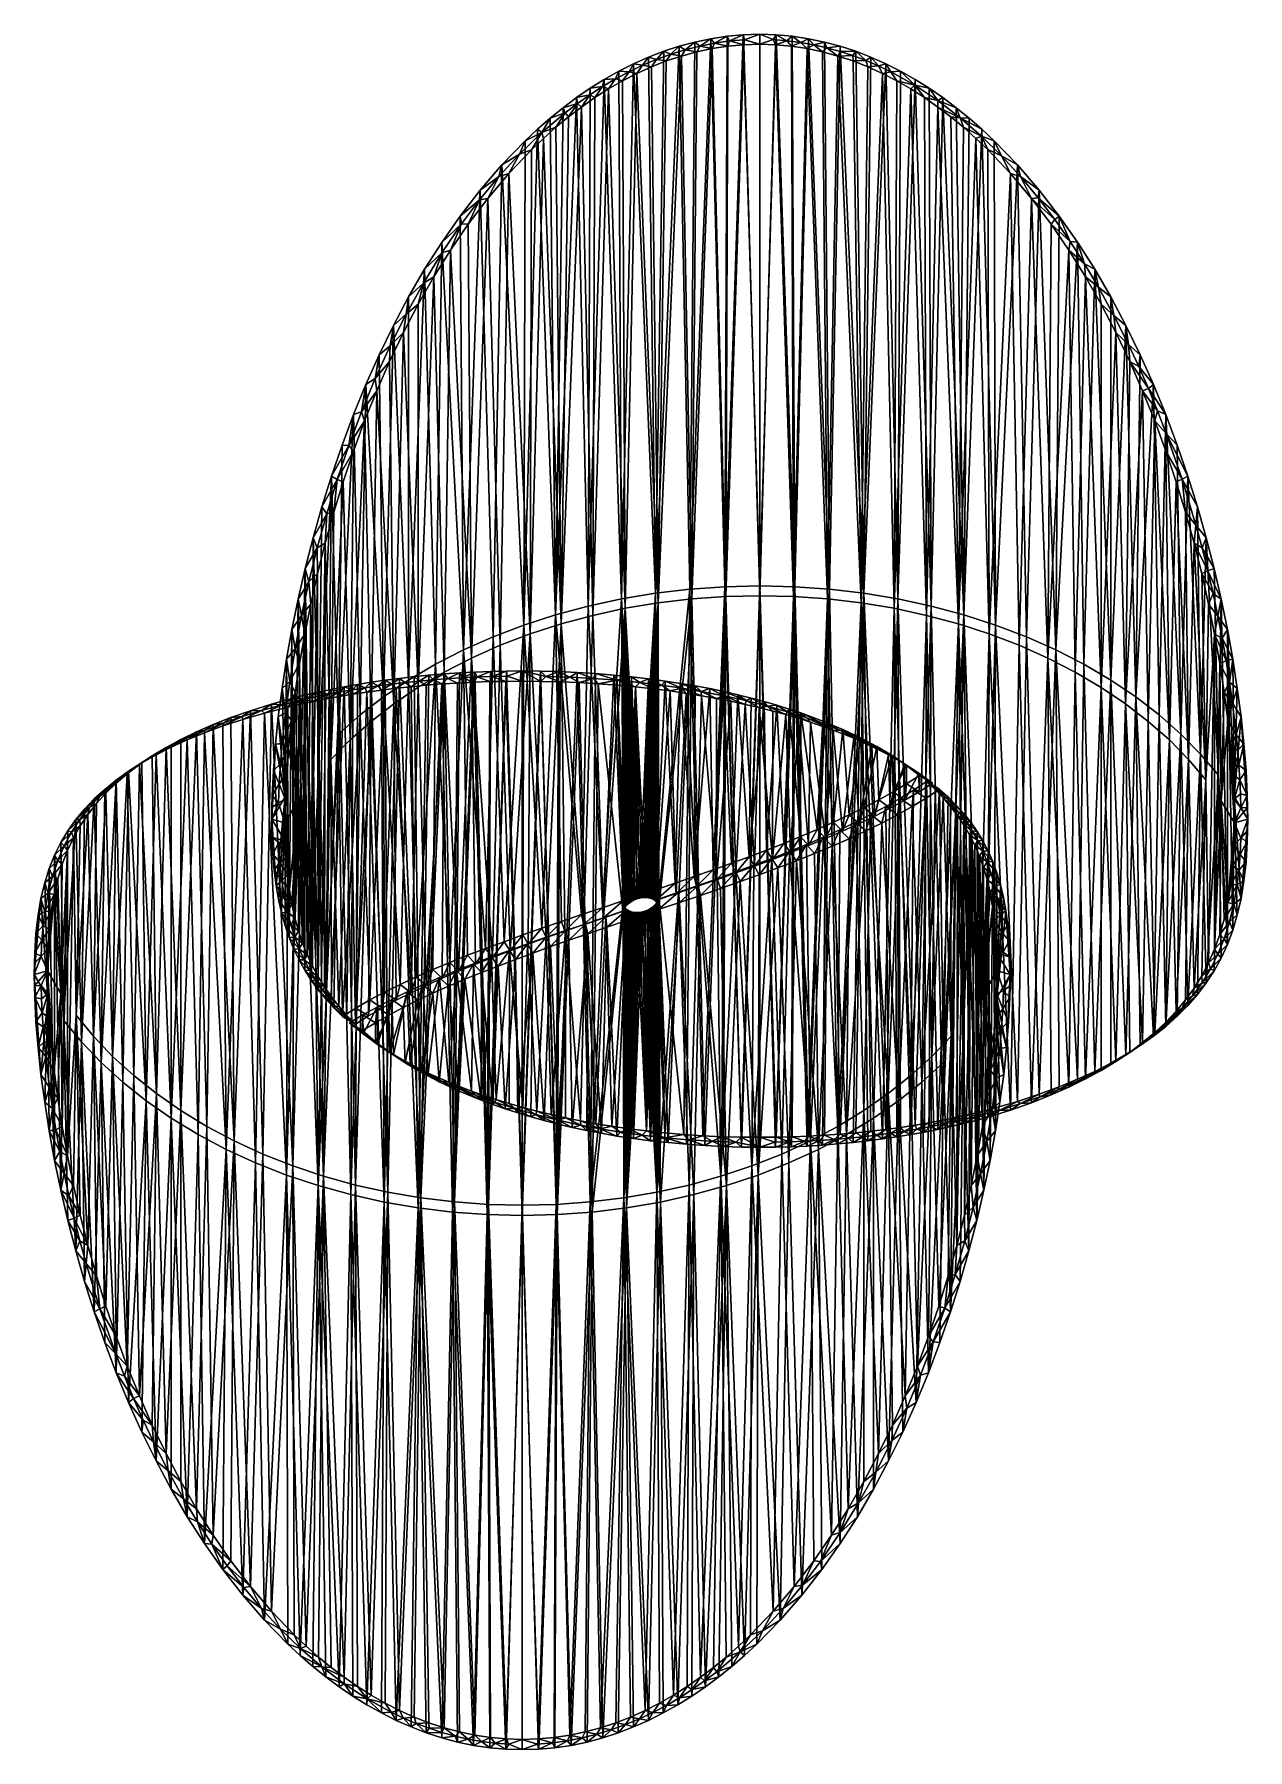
# Model space of a CAD drawing. Header units: millimetres. Extents: x -41 to 61, y -81 to 64.
import ezdxf

# ---------------------------------------------------------------- set-up
doc = ezdxf.new("R2010")
doc.units = ezdxf.units.MM
doc.layers.add('Predeterminada', color=7, linetype='Continuous')

msp = doc.modelspace()

# ---------------------------------------------------------------- meshes
at = {"layer": 'Predeterminada'}
mesh = msp.add_polyface(dxfattribs=at)
corners = [(14.28, 16.18, 90.54), (11.46, 15.85, 90.2), (13.41, 61.94, 46.03), (12.13, 61.52, 46.14), (14.7, 62.29, 45.95), (16, 62.57, 45.88), (17.14, 16.38, 90.75), (17.32, 62.77, 45.83), (18.66, 62.89, 45.8), (20, 16.45, 90.81), (20, 62.93, 45.79), (21.34, 62.89, 45.8), (22.86, 16.38, 90.75), (22.68, 62.77, 45.83), (24, 62.57, 45.88), (25.72, 16.18, 90.54), (25.3, 62.29, 45.95), (26.59, 61.94, 46.03), (28.54, 15.85, 90.2), (27.87, 61.52, 46.14), (29.12, 61.03, 46.27), (30.35, 60.47, 46.41), (28.78, 16.67, 91.04), (29.37, 61.84, 47.11), (28.09, 62.34, 46.99), (26.78, 62.77, 46.89), (25.88, 17.01, 91.39), (25.45, 63.12, 46.8), (24.11, 63.4, 46.73), (22.95, 17.21, 91.61), (22.75, 63.6, 46.69), (21.38, 63.73, 46.66), (20, 17.28, 91.68), (20, 63.77, 46.65), (18.62, 63.73, 46.66), (17.05, 17.21, 91.61), (17.25, 63.6, 46.69), (15.89, 63.4, 46.73), (14.12, 17.01, 91.39), (14.55, 63.12, 46.8), (13.22, 62.77, 46.89), (11.22, 16.67, 91.04), (11.91, 62.34, 46.99), (29.37, 61.84, 47.11), (28.94, 61.56, 46.66), (28.09, 62.34, 46.99), (27.86, 61.97, 46.56), (26.77, 62.33, 46.47), (26.59, 61.94, 46.03), (30, 61.11, 46.77), (29.12, 61.03, 46.27), (27.87, 61.52, 46.14), (13.72, 62.46, 46.43), (14.7, 62.29, 45.95), (13.41, 61.94, 46.03), (12.51, 62.09, 46.53), (12.13, 61.52, 46.14), (11.31, 61.65, 46.63), (10.63, 61.84, 47.11), (11.91, 62.34, 46.99)]
mesh.append_faces([[corners[k] for k in face] for face in [(0, 1, 2, 2), (2, 1, 3, 3), (2, 4, 0, 0), (0, 4, 5, 5), (6, 5, 7, 7), (6, 7, 8, 8), (9, 8, 10, 10), (9, 10, 11, 11), (12, 11, 13, 13), (12, 13, 14, 14), (15, 14, 16, 16), (15, 16, 17, 17), (18, 17, 19, 19), (18, 19, 20, 20), (20, 21, 18, 18), (22, 23, 24, 24), (22, 24, 25, 25), (26, 25, 27, 27), (26, 27, 28, 28), (29, 28, 30, 30), (29, 30, 31, 31), (32, 31, 33, 33), (32, 33, 34, 34), (35, 34, 36, 36), (35, 36, 37, 37), (38, 37, 39, 39), (38, 39, 40, 40), (41, 40, 42, 42), (43, 44, 45, 45), (45, 44, 46, 46), (45, 46, 47, 47), (47, 46, 48, 48), (49, 50, 44, 44), (44, 50, 51, 51), (44, 51, 46, 46), (46, 51, 48, 48), (52, 53, 54, 54), (52, 54, 55, 55), (55, 54, 56, 56), (55, 56, 57, 57), (57, 58, 59, 59), (57, 59, 55, 55)]])
mesh = msp.add_polyface(dxfattribs=at)
corners = [(22.34, 6.67, 124.9), (22.48, 6.9, 124.01), (21.45, 7.22, 125.22), (20.64, 7.15, 126.79), (20.39, 7.53, 126.4), (19.28, 7.82, 127.54), (18.85, 7.61, 128.57), (18.15, 8.1, 128.62), (16.98, 8.37, 129.65), (16.99, 8.02, 130.22), (15.79, 8.62, 130.61), (15.06, 8.39, 131.71), (14.57, 8.85, 131.51), (13.33, 9.06, 132.34), (13.45, 8.66, 132.79), (12.03, 9.26, 133.13), (11.74, 8.91, 133.79), (11.03, 8.6, 134.64), (12.46, 8.42, 133.88), (13.81, 8.22, 133.07), (15.09, 8.02, 132.22), (16.35, 7.79, 131.3), (17.58, 7.55, 130.31), (18.79, 7.29, 129.25), (19.96, 7.02, 128.14), (21.1, 6.73, 126.98), (22.21, 6.43, 125.78), (14.28, 16.18, 90.54), (11.5, -9.81, 115.06), (11.46, 15.85, 90.2), (16, 62.57, 45.88), (17.14, 16.38, 90.75), (18.66, 62.89, 45.8), (20, 16.45, 90.81), (21.34, 62.89, 45.8), (22.86, 16.38, 90.75), (11.22, 16.67, 91.04), (11.5, -8.96, 115.94), (14.12, 17.01, 91.39), (15.2, -29.07, 136.21), (17.05, 17.21, 91.61), (18.43, -29.19, 136.65), (20, 17.28, 91.68), (21.38, -29.19, 136.66), (22.95, 17.21, 91.61), (21.38, 63.73, 46.66), (18.62, 63.73, 46.66), (15.89, 63.4, 46.73), (13.22, 62.77, 46.89)]
mesh.append_faces([[corners[k] for k in face] for face in [(0, 1, 2, 2), (0, 2, 3, 3), (3, 2, 4, 4), (3, 4, 5, 5), (3, 5, 6, 6), (6, 5, 7, 7), (6, 7, 8, 8), (6, 8, 9, 9), (9, 8, 10, 10), (9, 10, 11, 11), (11, 10, 12, 12), (11, 12, 13, 13), (11, 13, 14, 14), (14, 13, 15, 15), (14, 15, 16, 16), (16, 17, 18, 18), (16, 18, 14, 14), (14, 18, 19, 19), (14, 19, 20, 20), (14, 20, 11, 11), (11, 20, 21, 21), (11, 21, 9, 9), (9, 21, 22, 22), (9, 22, 23, 23), (9, 23, 6, 6), (6, 23, 24, 24), (6, 24, 3, 3), (3, 24, 25, 25), (3, 25, 26, 26), (3, 26, 0, 0), (27, 28, 29, 29), (27, 30, 31, 31), (31, 32, 33, 33), (33, 34, 35, 35), (36, 37, 38, 38), (38, 39, 40, 40), (40, 41, 42, 42), (42, 43, 44, 44), (44, 45, 42, 42), (42, 46, 40, 40), (40, 47, 38, 38), (38, 48, 36, 36)]])
mesh = msp.add_polyface(dxfattribs=at)
corners = [(26.77, 62.33, 46.47), (26.59, 61.94, 46.03), (25.67, 62.63, 46.39), (25.3, 62.29, 45.95), (24.56, 62.89, 46.33), (24, 62.57, 45.88), (23.43, 63.09, 46.28), (22.68, 62.77, 45.83), (22.3, 63.23, 46.25), (21.34, 62.89, 45.8), (21.15, 63.32, 46.22), (20, 62.93, 45.79), (20, 63.77, 46.65), (21.38, 63.73, 46.66), (22.75, 63.6, 46.69), (24.11, 63.4, 46.73), (25.45, 63.12, 46.8), (26.78, 62.77, 46.89), (28.09, 62.34, 46.99), (18.72, 63.31, 46.23), (18.66, 62.89, 45.8), (17.45, 63.21, 46.25), (17.32, 62.77, 45.83), (16.2, 63.03, 46.3), (16, 62.57, 45.88), (14.95, 62.78, 46.36), (14.7, 62.29, 45.95), (13.72, 62.46, 46.43), (12.51, 62.09, 46.53), (11.91, 62.34, 46.99), (13.22, 62.77, 46.89), (14.55, 63.12, 46.8), (15.89, 63.4, 46.73), (17.25, 63.6, 46.69), (18.62, 63.73, 46.66)]
mesh.append_faces([[corners[k] for k in face] for face in [(0, 1, 2, 2), (2, 1, 3, 3), (2, 3, 4, 4), (4, 3, 5, 5), (4, 5, 6, 6), (6, 5, 7, 7), (6, 7, 8, 8), (8, 7, 9, 9), (8, 9, 10, 10), (10, 9, 11, 11), (10, 11, 12, 12), (12, 13, 10, 10), (10, 13, 8, 8), (13, 14, 8, 8), (8, 14, 6, 6), (14, 15, 6, 6), (6, 15, 4, 4), (15, 16, 4, 4), (4, 16, 2, 2), (16, 17, 2, 2), (2, 17, 0, 0), (17, 18, 0, 0), (12, 11, 19, 19), (19, 11, 20, 20), (19, 20, 21, 21), (21, 20, 22, 22), (21, 22, 23, 23), (23, 22, 24, 24), (23, 24, 25, 25), (25, 24, 26, 26), (25, 26, 27, 27), (28, 29, 30, 30), (28, 30, 27, 27), (27, 30, 31, 31), (27, 31, 25, 25), (25, 31, 32, 32), (25, 32, 23, 23), (23, 32, 33, 33), (23, 33, 21, 21), (21, 33, 34, 34), (21, 34, 19, 19), (19, 34, 12, 12)]])
mesh = msp.add_polyface(dxfattribs=at)
corners = [(12.13, 61.52, 46.14), (11.46, 15.85, 90.2), (10.88, 61.03, 46.27), (9.65, 60.47, 46.41), (8.67, 15.39, 89.72), (8.45, 59.85, 46.56), (7.27, 59.17, 46.74), (5.93, 14.79, 89.11), (6.11, 58.43, 46.92), (4.99, 57.64, 47.13), (3.26, 14.08, 88.37), (3.89, 56.81, 47.34), (2.82, 55.93, 47.57), (1.78, 55, 47.81), (0.66, 13.24, 87.5), (0.78, 54.04, 48.05), (-1.14, 52.03, 48.58), (-1.86, 12.28, 86.51), (-2.91, 49.93, 49.13), (11.22, 16.67, 91.04), (11.91, 62.34, 46.99), (10.63, 61.84, 47.11), (8.35, 16.19, 90.55), (8.12, 60.65, 47.39), (6.91, 59.97, 47.56), (5.54, 15.58, 89.92), (5.72, 59.22, 47.74), (4.57, 58.43, 47.93), (2.79, 14.85, 89.16), (3.44, 57.58, 48.14), (2.34, 56.69, 48.36), (0.12, 13.98, 88.27), (0.24, 54.79, 48.82), (-1.73, 52.76, 49.33), (-2.47, 12.99, 87.25), (-3.56, 50.63, 49.86), (-4.95, 11.89, 86.11), (-5.24, 48.45, 50.42), (-1.98, 51.78, 49.11), (-1.14, 52.03, 48.58), (-2.91, 49.93, 49.13), (-2.91, 49.93, 49.13), (-3.61, 49.81, 49.62), (-4.55, 47.76, 49.71), (-4.55, 47.76, 49.71), (-5.12, 47.79, 50.15), (-6.06, 45.57, 50.3), (-6.79, 45.34, 50.8), (-7.46, 43.33, 50.92), (-7.46, 43.33, 50.92), (-8.34, 42.8, 51.48), (-8.78, 41.01, 51.56), (-8.78, 41.01, 51.56), (-9.79, 40.19, 52.19), (-10.02, 38.63, 52.24), (-11.14, 37.5, 52.94), (-10.86, 39.22, 52.85), (-9.58, 41.63, 52.2), (-8.23, 43.97, 51.58), (-6.79, 46.23, 50.99), (-5.24, 48.45, 50.42), (-3.56, 50.63, 49.86)]
mesh.append_faces([[corners[k] for k in face] for face in [(0, 1, 2, 2), (2, 1, 3, 3), (3, 4, 5, 5), (5, 4, 6, 6), (6, 7, 8, 8), (8, 7, 9, 9), (9, 10, 11, 11), (11, 10, 12, 12), (12, 10, 13, 13), (13, 14, 15, 15), (15, 14, 16, 16), (16, 17, 18, 18), (19, 20, 21, 21), (22, 23, 24, 24), (25, 24, 26, 26), (25, 26, 27, 27), (28, 27, 29, 29), (28, 29, 30, 30), (31, 32, 33, 33), (34, 33, 35, 35), (36, 35, 37, 37), (38, 39, 40, 40), (38, 41, 42, 42), (42, 41, 43, 43), (42, 44, 45, 45), (45, 44, 46, 46), (45, 46, 47, 47), (47, 46, 48, 48), (47, 49, 50, 50), (50, 49, 51, 51), (50, 52, 53, 53), (53, 52, 54, 54), (55, 56, 53, 53), (53, 56, 57, 57), (53, 57, 50, 50), (50, 57, 58, 58), (50, 58, 47, 47), (47, 58, 59, 59), (47, 59, 45, 45), (45, 59, 60, 60), (45, 60, 42, 42), (42, 60, 61, 61)]])
mesh = msp.add_polyface(dxfattribs=at)
corners = [(26.19, 5.13, 120.66), (25.44, 5.63, 120.9), (23.94, 6.16, 122.93), (23.47, 6.57, 122.77), (22.48, 6.9, 124.01), (26.82, 5.08, 118.84), (25.32, 5.88, 120.21), (22.34, 6.67, 124.9), (22.21, 6.43, 125.78), (23.27, 6.12, 124.53), (24.29, 5.8, 123.26), (22.86, 16.38, 90.75), (24, 62.57, 45.88), (25.72, 16.18, 90.54), (26.59, 61.94, 46.03), (28.54, 15.85, 90.2), (30.35, 60.47, 46.41), (31.33, 15.39, 89.72), (32.73, 59.17, 46.74), (34.07, 14.79, 89.11), (35.01, 57.64, 47.13), (36.74, 14.08, 88.37), (37.18, 55.93, 47.57), (38.22, 55, 47.81), (39.34, 13.24, 87.5), (39.22, 54.05, 48.05), (41.14, 52.03, 48.58), (41.86, 12.28, 86.51), (42.91, 49.93, 49.13), (44.27, 11.2, 85.4), (44.55, 47.76, 49.71), (46.06, 45.57, 50.3), (46.58, 10.02, 84.18), (47.46, 43.33, 50.92), (48.78, 8.72, 82.84), (48.78, 41.01, 51.56), (50.02, 38.63, 52.24), (50.82, 7.34, 81.41), (51.18, 36.19, 52.94), (33.09, 59.97, 47.56), (31.65, 16.19, 90.55), (34.46, 15.58, 89.92), (35.43, 58.43, 47.93), (37.21, 14.85, 89.16), (38.73, 55.76, 48.59), (39.88, 13.98, 88.27), (41.73, 52.76, 49.33), (42.47, 12.99, 87.25), (43.56, 50.63, 49.86), (44.95, 11.89, 86.11), (46.79, 46.24, 50.99), (47.32, 10.67, 84.85), (48.23, 43.97, 51.58), (49.58, 9.34, 83.48), (49.58, 41.63, 52.2), (50.86, 39.22, 52.85), (51.69, 7.92, 82.01), (28.78, 16.67, 91.04), (26.78, 62.77, 46.89), (25.88, 17.01, 91.39), (24.11, 63.4, 46.73), (22.95, 17.21, 91.61), (50.02, 38.63, 52.24), (51.09, 37.61, 52.92), (51.18, 36.19, 52.94)]
mesh.append_faces([[corners[k] for k in face] for face in [(0, 1, 2, 2), (2, 1, 3, 3), (2, 3, 4, 4), (5, 6, 1, 1), (1, 6, 3, 3), (2, 4, 7, 7), (7, 8, 9, 9), (7, 9, 10, 10), (7, 10, 2, 2), (2, 10, 0, 0), (11, 12, 13, 13), (13, 14, 15, 15), (15, 16, 17, 17), (17, 18, 19, 19), (19, 20, 21, 21), (22, 23, 21, 21), (21, 23, 24, 24), (23, 25, 24, 24), (24, 26, 27, 27), (27, 28, 29, 29), (29, 30, 31, 31), (29, 31, 32, 32), (32, 31, 33, 33), (32, 33, 34, 34), (34, 33, 35, 35), (34, 35, 36, 36), (34, 36, 37, 37), (37, 36, 38, 38), (39, 40, 41, 41), (42, 41, 43, 43), (44, 43, 45, 45), (46, 45, 47, 47), (48, 47, 49, 49), (50, 49, 51, 51), (50, 51, 52, 52), (52, 51, 53, 53), (52, 53, 54, 54), (54, 53, 55, 55), (55, 53, 56, 56), (57, 58, 59, 59), (59, 60, 61, 61), (62, 63, 64, 64)]])
mesh = msp.add_polyface(dxfattribs=at)
corners = [(9.65, 60.47, 46.41), (11.46, 15.85, 90.2), (8.67, 15.39, 89.72), (7.27, 59.17, 46.74), (5.93, 14.79, 89.11), (4.99, 57.64, 47.13), (3.26, 14.08, 88.37), (1.78, 55, 47.81), (0.66, 13.24, 87.5), (-1.14, 52.03, 48.58), (-1.86, 12.28, 86.51), (-2.91, 49.93, 49.13), (-4.27, 11.2, 85.4), (-4.55, 47.76, 49.71), (-6.06, 45.57, 50.3), (-6.58, 10.02, 84.18), (-7.46, 43.33, 50.92), (-8.77, 8.73, 82.84), (-8.78, 41.01, 51.56), (-10.02, 38.63, 52.24), (-10.82, 7.34, 81.41), (-11.18, 36.19, 52.94), (-12.27, 33.71, 53.68), (10.63, 61.84, 47.11), (9.36, 61.28, 47.24), (11.22, 16.67, 91.04), (8.35, 16.19, 90.55), (8.12, 60.65, 47.39), (6.91, 59.97, 47.56), (5.54, 15.58, 89.92), (4.57, 58.43, 47.93), (2.79, 14.85, 89.16), (2.34, 56.69, 48.36), (1.27, 55.76, 48.59), (0.12, 13.98, 88.27), (0.24, 54.79, 48.82), (-1.73, 52.76, 49.33), (-2.47, 12.99, 87.25), (-3.56, 50.63, 49.86), (-4.95, 11.89, 86.11), (-5.24, 48.45, 50.42), (-6.79, 46.23, 50.99), (-7.32, 10.67, 84.85), (-8.23, 43.97, 51.58), (-9.58, 9.34, 83.48), (-9.58, 41.63, 52.2), (-10.86, 39.22, 52.85), (-11.69, 7.92, 82.01), (-12.06, 36.76, 53.53), (-13.18, 34.26, 54.24), (-9.79, 40.19, 52.19), (-10.02, 38.63, 52.24), (-11.14, 37.5, 52.94), (-11.18, 36.19, 52.94), (-11.18, 36.19, 52.94), (-12.4, 34.75, 53.73), (-12.27, 33.71, 53.68), (-13.18, 34.26, 54.24), (-12.06, 36.76, 53.53), (-10.86, 39.22, 52.85)]
mesh.append_faces([[corners[k] for k in face] for face in [(0, 1, 2, 2), (3, 2, 4, 4), (5, 4, 6, 6), (7, 6, 8, 8), (9, 8, 10, 10), (11, 10, 12, 12), (11, 12, 13, 13), (13, 12, 14, 14), (14, 12, 15, 15), (14, 15, 16, 16), (16, 15, 17, 17), (16, 17, 18, 18), (18, 17, 19, 19), (19, 17, 20, 20), (19, 20, 21, 21), (21, 20, 22, 22), (23, 24, 25, 25), (25, 24, 26, 26), (24, 27, 26, 26), (26, 28, 29, 29), (29, 30, 31, 31), (32, 33, 31, 31), (31, 33, 34, 34), (33, 35, 34, 34), (34, 36, 37, 37), (37, 38, 39, 39), (39, 40, 41, 41), (39, 41, 42, 42), (42, 41, 43, 43), (42, 43, 44, 44), (44, 43, 45, 45), (44, 45, 46, 46), (44, 46, 47, 47), (47, 46, 48, 48), (47, 48, 49, 49), (50, 51, 52, 52), (52, 51, 53, 53), (52, 54, 55, 55), (55, 54, 56, 56), (55, 57, 58, 58), (55, 58, 52, 52), (52, 58, 59, 59)]])
mesh = msp.add_polyface(dxfattribs=at)
corners = [(11.31, 61.65, 46.63), (12.13, 61.52, 46.14), (10.88, 61.03, 46.27), (10.13, 61.16, 46.76), (9.65, 60.47, 46.41), (8.99, 60.61, 46.89), (8.45, 59.85, 46.56), (8.45, 59.85, 46.56), (7.86, 60.02, 47.04), (7.27, 59.17, 46.74), (6.76, 59.37, 47.2), (6.11, 58.43, 46.92), (6.11, 58.43, 46.92), (5.69, 58.67, 47.37), (4.99, 57.64, 47.13), (4.64, 57.93, 47.56), (3.89, 56.81, 47.34), (3.89, 56.81, 47.34), (3.61, 57.15, 47.75), (2.82, 55.93, 47.57), (1.64, 55.48, 48.17), (1.78, 55, 47.81), (0.78, 54.04, 48.05), (0.78, 54.04, 48.05), (-0.23, 53.68, 48.63), (-1.14, 52.03, 48.58), (-1.98, 51.78, 49.11), (-3.61, 49.81, 49.62), (-3.56, 50.63, 49.86), (-1.73, 52.76, 49.33), (0.24, 54.79, 48.82), (1.27, 55.76, 48.59), (2.34, 56.69, 48.36), (3.44, 57.58, 48.14), (4.57, 58.43, 47.93), (5.72, 59.22, 47.74), (6.91, 59.97, 47.56), (8.12, 60.65, 47.39), (9.36, 61.28, 47.24), (10.63, 61.84, 47.11)]
mesh.append_faces([[corners[k] for k in face] for face in [(0, 1, 2, 2), (0, 2, 3, 3), (3, 2, 4, 4), (3, 4, 5, 5), (5, 4, 6, 6), (5, 7, 8, 8), (8, 7, 9, 9), (8, 9, 10, 10), (10, 9, 11, 11), (10, 12, 13, 13), (13, 12, 14, 14), (13, 14, 15, 15), (15, 14, 16, 16), (15, 17, 18, 18), (18, 17, 19, 19), (18, 19, 20, 20), (20, 19, 21, 21), (20, 21, 22, 22), (20, 23, 24, 24), (24, 23, 25, 25), (24, 25, 26, 26), (27, 28, 26, 26), (26, 28, 29, 29), (26, 29, 24, 24), (24, 29, 30, 30), (24, 30, 20, 20), (20, 30, 31, 31), (20, 31, 32, 32), (20, 32, 18, 18), (18, 32, 33, 33), (18, 33, 15, 15), (15, 33, 34, 34), (15, 34, 13, 13), (13, 34, 35, 35), (13, 35, 10, 10), (10, 35, 36, 36), (10, 36, 8, 8), (8, 36, 37, 37), (8, 37, 5, 5), (5, 37, 38, 38), (5, 38, 3, 3), (3, 38, 39, 39), (3, 39, 0, 0)]])
mesh = msp.add_polyface(dxfattribs=at)
corners = [(30.35, 60.47, 46.41), (31.55, 59.85, 46.56), (31.33, 15.39, 89.72), (32.73, 59.17, 46.74), (34.07, 14.79, 89.11), (33.89, 58.43, 46.92), (35.01, 57.64, 47.13), (36.74, 14.08, 88.37), (36.11, 56.81, 47.34), (37.18, 55.93, 47.57), (39.34, 13.24, 87.5), (39.22, 54.05, 48.05), (41.14, 52.03, 48.58), (41.86, 12.28, 86.51), (42.91, 49.93, 49.13), (44.27, 11.2, 85.4), (44.55, 47.76, 49.71), (28.78, 16.67, 91.04), (31.65, 16.19, 90.55), (30.64, 61.28, 47.24), (33.09, 59.97, 47.56), (34.46, 15.58, 89.92), (34.28, 59.22, 47.74), (35.43, 58.43, 47.93), (37.21, 14.85, 89.16), (36.56, 57.58, 48.14), (37.66, 56.69, 48.36), (38.73, 55.76, 48.59), (39.88, 13.98, 88.27), (39.76, 54.79, 48.82), (41.73, 52.76, 49.33), (42.47, 12.99, 87.25), (43.56, 50.63, 49.86), (44.95, 11.89, 86.11), (45.24, 48.45, 50.42), (46.79, 46.24, 50.99), (29.37, 61.84, 47.11), (51.09, 37.61, 52.92), (50.02, 38.63, 52.24), (49.85, 40.07, 52.23), (48.78, 41.01, 51.56), (48.54, 42.47, 51.57), (47.46, 43.33, 50.92), (47.38, 44.41, 51.04), (46.06, 45.57, 50.3), (46.16, 46.3, 50.54), (44.55, 47.76, 49.71), (44.86, 48.16, 50.05), (42.91, 49.93, 49.13), (43.46, 49.99, 49.57), (45.24, 48.45, 50.42), (45.24, 48.45, 50.42), (46.79, 46.24, 50.99), (48.23, 43.97, 51.58), (49.58, 41.63, 52.2), (50.86, 39.22, 52.85), (52.06, 36.76, 53.53)]
mesh.append_faces([[corners[k] for k in face] for face in [(0, 1, 2, 2), (2, 1, 3, 3), (4, 3, 5, 5), (4, 5, 6, 6), (7, 6, 8, 8), (7, 8, 9, 9), (10, 11, 12, 12), (13, 12, 14, 14), (15, 14, 16, 16), (17, 18, 19, 19), (20, 21, 22, 22), (22, 21, 23, 23), (23, 24, 25, 25), (25, 24, 26, 26), (26, 24, 27, 27), (27, 28, 29, 29), (29, 28, 30, 30), (30, 31, 32, 32), (32, 33, 34, 34), (34, 33, 35, 35), (19, 36, 17, 17), (37, 38, 39, 39), (39, 38, 40, 40), (39, 40, 41, 41), (41, 40, 42, 42), (41, 42, 43, 43), (43, 42, 44, 44), (43, 44, 45, 45), (45, 44, 46, 46), (45, 46, 47, 47), (47, 46, 48, 48), (49, 50, 47, 47), (47, 50, 45, 45), (45, 51, 52, 52), (45, 52, 43, 43), (43, 52, 53, 53), (43, 53, 41, 41), (41, 53, 54, 54), (41, 54, 39, 39), (39, 54, 55, 55), (39, 55, 37, 37), (37, 55, 56, 56)]])
mesh = msp.add_polyface(dxfattribs=at)
corners = [(30.64, 61.28, 47.24), (31.65, 16.19, 90.55), (31.88, 60.65, 47.39), (33.09, 59.97, 47.56), (44.86, 48.16, 50.05), (42.91, 49.93, 49.13), (43.46, 49.99, 49.57), (41.97, 51.79, 49.11), (43.56, 50.63, 49.86), (41.73, 52.76, 49.33), (40.37, 53.53, 48.66), (39.76, 54.79, 48.82), (38.68, 55.19, 48.24), (38.73, 55.76, 48.59), (36.89, 56.74, 47.85), (37.66, 56.69, 48.36), (36.56, 57.58, 48.14), (35.02, 58.18, 47.49), (35.43, 58.43, 47.93), (34.28, 59.22, 47.74), (33.07, 59.47, 47.17), (33.09, 59.97, 47.56), (31.88, 60.65, 47.39), (31.04, 60.6, 46.89), (30.64, 61.28, 47.24), (30, 61.11, 46.77), (29.37, 61.84, 47.11), (28.94, 61.56, 46.66), (41.14, 52.03, 48.58), (39.22, 54.05, 48.05), (38.22, 55, 47.81), (37.18, 55.93, 47.57), (36.11, 56.81, 47.34), (35.01, 57.64, 47.13), (33.89, 58.43, 46.92), (32.73, 59.17, 46.74), (31.55, 59.85, 46.56), (30.35, 60.47, 46.41), (29.12, 61.03, 46.27), (45.24, 48.45, 50.42)]
mesh.append_faces([[corners[k] for k in face] for face in [(0, 1, 2, 2), (2, 1, 3, 3), (4, 5, 6, 6), (6, 5, 7, 7), (6, 7, 8, 8), (8, 7, 9, 9), (9, 7, 10, 10), (9, 10, 11, 11), (11, 10, 12, 12), (11, 12, 13, 13), (13, 12, 14, 14), (13, 14, 15, 15), (15, 14, 16, 16), (16, 14, 17, 17), (16, 17, 18, 18), (18, 17, 19, 19), (19, 17, 20, 20), (19, 20, 21, 21), (21, 20, 22, 22), (22, 20, 23, 23), (22, 23, 24, 24), (24, 23, 25, 25), (24, 25, 26, 26), (26, 25, 27, 27), (5, 28, 7, 7), (7, 28, 10, 10), (28, 29, 10, 10), (10, 29, 12, 12), (29, 30, 12, 12), (12, 30, 31, 31), (12, 31, 14, 14), (14, 31, 32, 32), (14, 32, 33, 33), (14, 33, 17, 17), (17, 33, 34, 34), (17, 34, 20, 20), (20, 34, 35, 35), (20, 35, 36, 36), (20, 36, 23, 23), (23, 36, 37, 37), (23, 37, 25, 25), (25, 37, 38, 38), (8, 39, 6, 6)]])
mesh = msp.add_polyface(dxfattribs=at)
corners = [(50.82, 7.34, 81.41), (51.18, 36.19, 52.94), (52.27, 33.71, 53.68), (52.74, 5.86, 79.89), (53.29, 31.19, 54.44), (54.52, 4.29, 78.27), (54.22, 28.63, 55.24), (55.09, 26.06, 56.08), (56.14, 2.65, 76.57), (55.88, 23.48, 56.95), (50.86, 39.22, 52.85), (51.69, 7.92, 82.01), (52.06, 36.76, 53.53), (53.18, 34.26, 54.24), (53.66, 6.4, 80.44), (54.22, 31.71, 54.99), (55.48, 4.79, 78.78), (55.18, 29.14, 55.76), (56.07, 26.54, 56.57), (57.15, 3.1, 77.03), (56.88, 23.93, 57.42), (58.2, 16.64, 59.77), (57.25, 18.31, 58.83), (57.76, 18.56, 59.02), (56.6, 20.89, 57.87), (57.28, 20.48, 58.31), (56.75, 22.41, 57.62), (57.62, 21.33, 58.32), (56.88, 23.93, 57.42), (55.59, 26.28, 56.33), (56.07, 26.54, 56.57), (54.25, 30.12, 55.12), (55.18, 29.14, 55.76), (54.22, 31.71, 54.99), (54.22, 31.71, 54.99), (53.53, 32.02, 54.54), (52.76, 33.91, 53.98), (52.27, 33.71, 53.68), (51.18, 36.19, 52.94), (55.88, 23.48, 56.95), (55.09, 26.06, 56.08), (54.22, 28.63, 55.24), (53.29, 31.19, 54.44), (51.09, 37.61, 52.92), (51.94, 35.77, 53.44), (53.18, 34.26, 54.24), (52.06, 36.76, 53.53), (58.29, 18.73, 59.25)]
mesh.append_faces([[corners[k] for k in face] for face in [(0, 1, 2, 2), (3, 2, 4, 4), (5, 4, 6, 6), (5, 6, 7, 7), (8, 7, 9, 9), (10, 11, 12, 12), (12, 11, 13, 13), (13, 14, 15, 15), (15, 16, 17, 17), (17, 16, 18, 18), (18, 19, 20, 20), (21, 22, 23, 23), (23, 22, 24, 24), (23, 24, 25, 25), (25, 24, 26, 26), (25, 26, 27, 27), (27, 26, 28, 28), (28, 26, 29, 29), (28, 29, 30, 30), (30, 29, 31, 31), (30, 31, 32, 32), (32, 31, 33, 33), (34, 31, 35, 35), (34, 35, 36, 36), (36, 35, 37, 37), (36, 37, 38, 38), (24, 39, 26, 26), (26, 39, 29, 29), (39, 40, 29, 29), (29, 40, 41, 41), (29, 41, 31, 31), (31, 41, 42, 42), (31, 42, 35, 35), (35, 42, 37, 37), (38, 43, 44, 44), (38, 44, 36, 36), (36, 44, 45, 45), (36, 45, 34, 34), (43, 46, 44, 44), (44, 46, 45, 45), (27, 47, 25, 25), (25, 47, 23, 23)]])
mesh = msp.add_polyface(dxfattribs=at)
corners = [(-12.27, 33.71, 53.68), (-12.74, 5.86, 79.89), (-13.29, 31.19, 54.44), (-14.52, 4.29, 78.27), (-14.22, 28.63, 55.24), (-15.09, 26.06, 56.08), (-16.14, 2.65, 76.57), (-15.88, 23.48, 56.95), (-16.6, 20.89, 57.87), (-17.15, 3.1, 77.03), (-16.07, 26.54, 56.57), (-16.88, 23.93, 57.42), (-17.62, 21.33, 58.32), (-11.69, 7.92, 82.01), (-13.18, 34.26, 54.24), (-13.66, 6.4, 80.44), (-14.22, 31.71, 54.99), (-15.48, 4.79, 78.78), (-15.18, 29.14, 55.76), (-16.07, 26.54, 56.57), (-12.4, 34.75, 53.73), (-12.27, 33.71, 53.68), (-13.56, 31.95, 54.56), (-13.29, 31.19, 54.44), (-13.29, 31.19, 54.44), (-14.62, 29.11, 55.43), (-14.22, 28.63, 55.24), (-14.22, 28.63, 55.24), (-15.6, 26.24, 56.35), (-15.09, 26.06, 56.08), (-15.88, 23.48, 56.95), (-15.88, 23.48, 56.95), (-16.48, 23.36, 57.3), (-16.6, 20.89, 57.87), (-17.28, 20.48, 58.31), (-17.25, 18.31, 58.83), (-17.25, 18.31, 58.83), (-17.98, 17.61, 59.38), (-17.83, 15.75, 59.84), (-18.6, 14.77, 60.53), (-18.33, 13.22, 60.92), (-19.14, 11.97, 61.75), (-19.41, 13.6, 61.31), (-18.88, 16.15, 60.25), (-18.29, 18.73, 59.25), (-17.62, 21.33, 58.32), (-16.88, 23.93, 57.42), (-16.07, 26.54, 56.57), (-15.18, 29.14, 55.76), (-14.22, 31.71, 54.99), (-13.18, 34.26, 54.24)]
mesh.append_faces([[corners[k] for k in face] for face in [(0, 1, 2, 2), (2, 3, 4, 4), (4, 3, 5, 5), (5, 6, 7, 7), (7, 6, 8, 8), (9, 10, 11, 11), (9, 11, 12, 12), (13, 14, 15, 15), (15, 14, 16, 16), (17, 16, 18, 18), (17, 18, 19, 19), (20, 21, 22, 22), (22, 21, 23, 23), (22, 24, 25, 25), (25, 24, 26, 26), (25, 27, 28, 28), (28, 27, 29, 29), (28, 29, 30, 30), (28, 31, 32, 32), (32, 31, 33, 33), (32, 33, 34, 34), (34, 33, 35, 35), (34, 36, 37, 37), (37, 36, 38, 38), (37, 38, 39, 39), (39, 38, 40, 40), (41, 42, 39, 39), (39, 42, 43, 43), (39, 43, 37, 37), (37, 43, 44, 44), (37, 44, 34, 34), (34, 44, 45, 45), (34, 45, 32, 32), (32, 45, 46, 46), (32, 46, 28, 28), (28, 46, 47, 47), (28, 47, 25, 25), (25, 47, 48, 48), (25, 48, 49, 49), (25, 49, 22, 22), (22, 49, 50, 50), (22, 50, 20, 20)]])
mesh = msp.add_polyface(dxfattribs=at)
corners = [(-1.28, 9.67, 136.86), (0, 10.11, 136.48), (-1.34, 10.1, 136.44), (-2.55, 9.64, 136.75), (-2.68, 10.07, 136.32), (-3.8, 9.6, 136.57), (-4, 10.01, 136.12), (-5.05, 9.54, 136.33), (-5.3, 9.95, 135.84), (-6.28, 9.46, 136.01), (-6.59, 9.86, 135.49), (-7.49, 9.37, 135.64), (-7.87, 9.75, 135.07), (-8.69, 9.26, 135.2), (-9.12, 9.63, 134.58), (-9.87, 9.14, 134.7), (-10.35, 9.48, 134.02), (-11.01, 9, 134.16), (-11.55, 9.33, 133.4), (-12.14, 8.85, 133.56), (-11.88, 8.5, 134.2), (-10.64, 8.65, 134.83), (-9.37, 8.78, 135.39), (-8.09, 8.9, 135.89), (-6.78, 9.01, 136.32), (-5.45, 9.09, 136.67), (-4.11, 9.16, 136.95), (-2.75, 9.21, 137.15), (-1.38, 9.23, 137.28), (-12.27, 33.71, 53.68), (-10.82, 7.34, 81.41), (-12.74, 5.86, 79.89), (0.66, 13.24, 87.5), (-1.02, -13.47, 112.12), (-1.86, 12.28, 86.51), (-2.5, -14.04, 111.46), (-4.27, 11.2, 85.4), (-5.37, -15.19, 109.88), (-6.58, 10.02, 84.18), (-1.54, -12.71, 112.89), (0.12, 13.98, 88.27), (-2.47, 12.99, 87.25), (-3.09, -13.28, 112.18), (-4.95, 11.89, 86.11), (-6.1, -14.46, 110.5), (-7.32, 10.67, 84.85)]
mesh.append_faces([[corners[k] for k in face] for face in [(0, 1, 2, 2), (0, 2, 3, 3), (3, 2, 4, 4), (3, 4, 5, 5), (5, 4, 6, 6), (5, 6, 7, 7), (7, 6, 8, 8), (7, 8, 9, 9), (9, 8, 10, 10), (9, 10, 11, 11), (11, 10, 12, 12), (11, 12, 13, 13), (13, 12, 14, 14), (13, 14, 15, 15), (15, 14, 16, 16), (15, 16, 17, 17), (17, 16, 18, 18), (17, 18, 19, 19), (19, 20, 17, 17), (17, 20, 21, 21), (17, 21, 15, 15), (15, 21, 22, 22), (15, 22, 13, 13), (13, 22, 23, 23), (13, 23, 11, 11), (11, 23, 24, 24), (11, 24, 9, 9), (9, 24, 25, 25), (9, 25, 7, 7), (7, 25, 26, 26), (7, 26, 5, 5), (5, 26, 27, 27), (5, 27, 3, 3), (3, 27, 28, 28), (3, 28, 0, 0), (29, 30, 31, 31), (32, 33, 34, 34), (34, 35, 36, 36), (36, 37, 38, 38), (39, 40, 41, 41), (42, 41, 43, 43), (44, 43, 45, 45)]])
mesh = msp.add_polyface(dxfattribs=at)
corners = [(58.88, -0.85, 72.96), (58.77, 10.73, 62.07), (59.15, 8.29, 63.29), (50.82, 7.34, 81.41), (52.27, 33.71, 53.68), (52.74, 5.86, 79.89), (53.29, 31.19, 54.44), (54.52, 4.29, 78.27), (55.09, 26.06, 56.08), (56.14, 2.65, 76.57), (55.88, 23.48, 56.95), (56.6, 20.89, 57.87), (57.6, 0.93, 74.8), (57.25, 18.31, 58.83), (57.83, 15.75, 59.84), (58.33, 13.22, 60.92), (53.18, 34.26, 54.24), (51.69, 7.92, 82.01), (53.66, 6.4, 80.44), (54.22, 31.71, 54.99), (55.48, 4.79, 78.78), (56.07, 26.54, 56.57), (57.15, 3.1, 77.03), (56.88, 23.93, 57.42), (57.62, 21.33, 58.32), (58.65, 1.33, 75.21), (58.29, 18.73, 59.25), (58.88, 16.15, 60.25), (59.41, -12.96, 87.03), (59.41, 13.6, 61.31), (59.97, -0.5, 73.32), (60.24, 8.63, 63.64), (59.86, 11.09, 62.43), (60.56, 6.25, 64.95), (60.16, 4.72, 65.61), (59.85, 7.38, 64.06), (60.24, 8.63, 63.64), (59.59, 9.17, 63.11), (59.86, 11.09, 62.43), (59.86, 11.09, 62.43), (59.3, 11, 62.21), (58.97, 12.86, 61.36), (58.33, 13.22, 60.92), (58.61, 14.74, 60.54), (57.83, 15.75, 59.84), (58.2, 16.64, 59.77), (57.25, 18.31, 58.83), (59.45, 5.92, 64.61), (59.15, 8.29, 63.29), (58.77, 10.73, 62.07), (58.29, 18.73, 59.25), (58.88, 16.15, 60.25), (57.76, 18.56, 59.02), (59.41, 13.6, 61.31)]
mesh.append_faces([[corners[k] for k in face] for face in [(0, 1, 2, 2), (3, 4, 5, 5), (5, 6, 7, 7), (7, 8, 9, 9), (9, 10, 11, 11), (9, 11, 12, 12), (12, 11, 13, 13), (12, 13, 14, 14), (14, 15, 12, 12), (16, 17, 18, 18), (19, 18, 20, 20), (21, 20, 22, 22), (23, 22, 24, 24), (24, 22, 25, 25), (24, 25, 26, 26), (26, 25, 27, 27), (27, 28, 29, 29), (30, 31, 32, 32), (30, 32, 29, 29), (33, 34, 35, 35), (33, 35, 36, 36), (36, 35, 37, 37), (36, 37, 38, 38), (39, 37, 40, 40), (39, 40, 41, 41), (41, 40, 42, 42), (41, 42, 43, 43), (43, 42, 44, 44), (43, 44, 45, 45), (45, 44, 46, 46), (34, 47, 35, 35), (47, 48, 35, 35), (35, 48, 37, 37), (48, 49, 37, 37), (37, 49, 40, 40), (49, 42, 40, 40), (50, 51, 52, 52), (52, 51, 45, 45), (45, 51, 43, 43), (43, 51, 53, 53), (43, 53, 41, 41), (41, 53, 39, 39)]])
mesh = msp.add_polyface(dxfattribs=at)
corners = [(-12.14, 8.85, 133.56), (-11.55, 9.33, 133.4), (-12.73, 9.15, 132.72), (-13.24, 8.69, 132.92), (-13.89, 8.97, 131.98), (-13.89, 8.97, 131.98), (-14.31, 8.52, 132.22), (-15.01, 8.77, 131.19), (-15.36, 8.34, 131.48), (-16.11, 8.55, 130.36), (-16.11, 8.55, 130.36), (-16.39, 8.14, 130.7), (-17.18, 8.32, 129.48), (-18.36, 7.72, 129.03), (-18.22, 8.09, 128.55), (-19.22, 7.84, 127.59), (-20.23, 7.26, 127.23), (-19.76, 7.07, 128.34), (-18.73, 7.31, 129.31), (-17.66, 7.53, 130.24), (-16.56, 7.75, 131.13), (-15.43, 7.96, 131.98), (-14.28, 8.15, 132.77), (-13.09, 8.33, 133.51), (-11.88, 8.5, 134.2), (-13.29, 31.19, 54.44), (-12.74, 5.86, 79.89), (-14.52, 4.29, 78.27), (-15.09, 26.06, 56.08), (-16.14, 2.65, 76.57), (-17.2, -15.66, 91.84), (-17.6, 0.93, 74.8), (-17.25, 18.31, 58.83), (-16.6, 20.89, 57.87), (-18.13, -13.82, 87.68), (-17.83, 15.75, 59.84), (-18.33, 13.22, 60.92), (-18.52, -12.84, 85.63), (-18.77, 10.73, 62.07), (-18.88, -0.85, 72.96), (-19.15, 8.29, 63.29), (-16.57, -17.54, 98.26), (-15.48, 4.79, 78.78), (-16.07, 26.54, 56.57), (-13.66, 6.4, 80.44), (-14.22, 31.71, 54.99), (-17.78, -15.96, 94.07), (-17.62, 21.33, 58.32), (-18.29, 18.73, 59.25), (-19.25, -13.33, 87.83), (-18.65, 1.33, 75.21), (-18.88, 16.15, 60.25), (-18.6, 14.77, 60.53), (-18.33, 13.22, 60.92), (-19.14, 11.97, 61.75), (-18.77, 10.73, 62.07), (-19.58, 9.23, 63.07), (-18.77, 10.73, 62.07), (-19.15, 8.29, 63.29)]
mesh.append_faces([[corners[k] for k in face] for face in [(0, 1, 2, 2), (0, 2, 3, 3), (3, 2, 4, 4), (3, 5, 6, 6), (6, 5, 7, 7), (6, 7, 8, 8), (8, 7, 9, 9), (8, 10, 11, 11), (11, 10, 12, 12), (11, 12, 13, 13), (13, 12, 14, 14), (13, 14, 15, 15), (16, 17, 13, 13), (13, 17, 18, 18), (13, 18, 19, 19), (13, 19, 11, 11), (11, 19, 20, 20), (11, 20, 8, 8), (8, 20, 21, 21), (8, 21, 6, 6), (6, 21, 22, 22), (6, 22, 3, 3), (3, 22, 23, 23), (3, 23, 0, 0), (0, 23, 24, 24), (25, 26, 27, 27), (28, 27, 29, 29), (30, 31, 32, 32), (30, 32, 33, 33), (31, 34, 35, 35), (31, 35, 32, 32), (35, 34, 36, 36), (36, 37, 38, 38), (38, 39, 40, 40), (41, 42, 43, 43), (44, 45, 42, 42), (46, 47, 48, 48), (49, 50, 51, 51), (48, 51, 50, 50), (52, 53, 54, 54), (54, 53, 55, 55), (56, 57, 58, 58)]])
mesh = msp.add_polyface(dxfattribs=at)
corners = [(-13.89, 8.97, 131.98), (-14.07, -33.22, 88.34), (-15.01, 8.77, 131.19), (-16.74, -32.48, 87.63), (-16.11, 8.55, 130.36), (-17.18, 8.32, 129.48), (-18.22, 8.09, 128.55), (-19.34, -31.61, 86.79), (-19.22, 7.84, 127.59), (-21.14, 7.31, 125.58), (-21.86, -30.62, 85.83), (-22.91, 6.76, 123.48), (-14.46, -34.03, 89.13), (-13.09, 8.33, 133.51), (-14.28, 8.15, 132.77), (-15.43, 7.96, 131.98), (-17.21, -33.27, 88.39), (-16.56, 7.75, 131.13), (-17.66, 7.53, 130.24), (-16.6, 20.89, 57.87), (-16.14, 2.65, 76.57), (-16.67, -16.52, 93.95), (-14.52, 4.29, 78.27), (-15.46, -18.15, 98.16), (-18.77, 10.73, 62.07), (-18.52, -12.84, 85.63), (-18.88, -0.85, 72.96), (-19.45, 5.92, 64.61), (-19.69, 3.62, 66.04), (-20, -2.69, 71.06), (-20, -2.69, 71.06), (-19.86, 1.42, 67.58), (-19.97, -0.69, 69.26), (-15.16, -19.01, 102.44), (-13.66, 6.4, 80.44), (-15.48, 4.79, 78.78), (-16.57, -17.54, 98.26), (-16.07, 26.54, 56.57), (-17.15, 3.1, 77.03), (-17.62, 21.33, 58.32), (-17.78, -15.96, 94.07), (-18.32, -15.12, 91.97), (-18.29, 18.73, 59.25), (-18.65, 1.33, 75.21), (-19.64, -12.37, 85.8), (-19.86, 11.09, 62.43), (-19.97, -0.5, 73.32), (-20.56, 6.25, 64.95), (-20.8, 3.94, 66.36), (-21.12, -2.39, 71.37), (-20.98, 1.72, 67.9), (-21.08, -0.39, 69.57), (-21.11, -1.4, 70.45), (-20.23, 4, 66.06), (-19.69, 3.62, 66.04), (-20.37, 2.27, 67.23), (-19.86, 1.42, 67.58), (-19.86, 1.42, 67.58), (-20.48, 0.6, 68.48), (-19.97, -0.69, 69.26), (-20.54, -1, 69.81), (-20, -2.69, 71.06), (-21.12, -2.39, 71.37), (-21.11, -1.4, 70.45), (-21.08, -0.39, 69.57), (-20.98, 1.72, 67.9), (-20.8, 3.94, 66.36)]
mesh.append_faces([[corners[k] for k in face] for face in [(0, 1, 2, 2), (2, 3, 4, 4), (4, 3, 5, 5), (5, 3, 6, 6), (6, 7, 8, 8), (8, 7, 9, 9), (9, 10, 11, 11), (12, 13, 14, 14), (12, 14, 15, 15), (16, 15, 17, 17), (16, 17, 18, 18), (19, 20, 21, 21), (22, 23, 20, 20), (24, 25, 26, 26), (27, 26, 28, 28), (28, 26, 29, 29), (28, 30, 31, 31), (31, 30, 32, 32), (33, 34, 35, 35), (36, 37, 38, 38), (38, 39, 40, 40), (41, 42, 43, 43), (44, 45, 46, 46), (47, 48, 46, 46), (46, 48, 49, 49), (48, 50, 49, 49), (49, 50, 51, 51), (49, 51, 52, 52), (53, 54, 55, 55), (55, 54, 56, 56), (55, 57, 58, 58), (58, 57, 59, 59), (58, 59, 60, 60), (60, 59, 61, 61), (60, 61, 62, 62), (62, 63, 60, 60), (60, 63, 64, 64), (60, 64, 58, 58), (58, 64, 65, 65), (58, 65, 55, 55), (55, 65, 66, 66), (55, 66, 53, 53)]])
mesh = msp.add_polyface(dxfattribs=at)
corners = [(-19.88, -32.38, 87.53), (-19.76, 7.07, 128.34), (-21.73, 6.56, 126.31), (-16.6, 20.89, 57.87), (-16.67, -16.52, 93.95), (-17.2, -15.66, 91.84), (-17.69, -14.76, 89.75), (-18.13, -13.82, 87.68), (-17.6, 0.93, 74.8), (-18.33, 13.22, 60.92), (-18.52, -12.84, 85.63), (-18.87, -11.8, 83.62), (-18.88, -0.85, 72.96), (-19.17, -10.71, 81.64), (-19.42, -9.56, 79.71), (-19.63, -8.35, 77.84), (-20, -2.69, 71.06), (-19.79, -7.05, 76.03), (-19.91, -5.68, 74.3), (-19.98, -4.23, 72.64), (-17.78, -15.96, 94.07), (-18.29, 18.73, 59.25), (-18.32, -15.12, 91.97), (-19.25, -13.33, 87.83), (-19.41, 13.6, 61.31), (-19.64, -12.37, 85.8), (-19.97, -0.5, 73.32), (-21.12, -2.39, 71.37), (-20.75, -7.97, 78.08), (-20.91, -6.69, 76.29), (-21.03, -5.34, 74.57), (-21.1, -3.91, 72.93), (-20.54, -9.16, 79.93), (-20.29, -10.29, 81.84), (-19.99, -11.36, 83.8), (-17.2, -16.77, 96.17), (-17.15, 3.1, 77.03), (-19.42, -9.56, 79.71), (-19.8, -10.21, 81.23), (-20.04, -9.05, 79.34), (-19.63, -8.35, 77.84), (-20.27, -7.59, 77.16), (-19.79, -7.05, 76.03), (-20.43, -6.02, 75.07), (-19.91, -5.68, 74.3), (-20.53, -4.34, 73.08), (-19.98, -4.23, 72.64), (-21.1, -3.91, 72.93), (-19.98, -4.23, 72.64), (-21.12, -2.39, 71.37), (-20.54, -9.16, 79.93), (-20.75, -7.97, 78.08), (-20.91, -6.69, 76.29), (-21.03, -5.34, 74.57), (-20, -2.69, 71.06)]
mesh.append_faces([[corners[k] for k in face] for face in [(0, 1, 2, 2), (3, 4, 5, 5), (6, 7, 8, 8), (9, 7, 10, 10), (10, 11, 12, 12), (12, 11, 13, 13), (12, 13, 14, 14), (14, 15, 12, 12), (12, 15, 16, 16), (15, 17, 16, 16), (16, 17, 18, 18), (16, 18, 19, 19), (20, 21, 22, 22), (23, 24, 25, 25), (26, 27, 28, 28), (28, 27, 29, 29), (29, 27, 30, 30), (30, 27, 31, 31), (28, 32, 26, 26), (26, 32, 33, 33), (26, 33, 34, 34), (34, 25, 26, 26), (20, 35, 36, 36), (37, 38, 39, 39), (37, 39, 40, 40), (40, 39, 41, 41), (40, 41, 42, 42), (42, 41, 43, 43), (42, 43, 44, 44), (44, 43, 45, 45), (44, 45, 46, 46), (46, 45, 47, 47), (48, 47, 49, 49), (38, 50, 39, 39), (39, 50, 51, 51), (39, 51, 41, 41), (41, 51, 52, 52), (41, 52, 43, 43), (43, 52, 53, 53), (43, 53, 45, 45), (45, 53, 47, 47), (49, 54, 48, 48)]])
mesh = msp.add_polyface(dxfattribs=at)
corners = [(-18.36, 7.72, 129.03), (-19.22, 7.84, 127.59), (-20.23, 7.26, 127.23), (-21.14, 7.31, 125.58), (-21.98, 6.78, 125.33), (-22.91, 6.76, 123.48), (-22.91, 6.76, 123.48), (-23.61, 6.27, 123.36), (-24.55, 6.18, 121.31), (-24.55, 6.18, 121.31), (-25.12, 5.74, 121.34), (-26.06, 5.59, 119.12), (-26.79, 5.09, 118.88), (-27.46, 4.97, 116.88), (-27.46, 4.97, 116.88), (-28.34, 4.42, 116.35), (-28.78, 4.33, 114.56), (-28.78, 4.33, 114.56), (-29.79, 3.7, 113.74), (-29.58, 3.69, 115.18), (-28.23, 4.31, 117.52), (-26.79, 4.9, 119.78), (-25.24, 5.47, 122), (-23.56, 6.03, 124.18), (-21.73, 6.56, 126.31), (-19.76, 7.07, 128.34), (-19.15, 8.29, 63.29), (-18.88, -0.85, 72.96), (-19.45, 5.92, 64.61), (-19.25, -13.33, 87.83), (-18.88, 16.15, 60.25), (-19.41, 13.6, 61.31), (-19.64, -12.37, 85.8), (-19.86, 11.09, 62.43), (-19.97, -0.5, 73.32), (-20.24, 8.63, 63.64), (-20.56, 6.25, 64.95), (-19.14, 11.97, 61.75), (-18.77, 10.73, 62.07), (-19.58, 9.23, 63.07), (-19.15, 8.29, 63.29), (-19.95, 6.57, 64.5), (-19.45, 5.92, 64.61), (-20.23, 4, 66.06), (-19.69, 3.62, 66.04), (-20.8, 3.94, 66.36), (-20.56, 6.25, 64.95), (-20.24, 8.63, 63.64), (-19.86, 11.09, 62.43), (-19.41, 13.6, 61.31)]
mesh.append_faces([[corners[k] for k in face] for face in [(0, 1, 2, 2), (2, 1, 3, 3), (2, 3, 4, 4), (4, 3, 5, 5), (4, 6, 7, 7), (7, 6, 8, 8), (7, 9, 10, 10), (10, 9, 11, 11), (10, 11, 12, 12), (12, 11, 13, 13), (12, 14, 15, 15), (15, 14, 16, 16), (15, 17, 18, 18), (18, 19, 15, 15), (15, 19, 20, 20), (15, 20, 12, 12), (12, 20, 21, 21), (12, 21, 10, 10), (10, 21, 22, 22), (10, 22, 7, 7), (7, 22, 23, 23), (7, 23, 4, 4), (4, 23, 24, 24), (4, 24, 2, 2), (2, 24, 25, 25), (26, 27, 28, 28), (29, 30, 31, 31), (32, 31, 33, 33), (34, 33, 35, 35), (34, 35, 36, 36), (37, 38, 39, 39), (39, 40, 41, 41), (41, 40, 42, 42), (41, 42, 43, 43), (43, 42, 44, 44), (43, 45, 46, 46), (43, 46, 41, 41), (41, 46, 47, 47), (41, 47, 39, 39), (39, 47, 48, 48), (39, 48, 37, 37), (37, 48, 49, 49)]])
mesh = msp.add_polyface(dxfattribs=at)
corners = [(10.64, 9.45, 133.87), (9.91, -8.15, 115.96), (9.2, 9.62, 134.54), (8.51, -9.27, 115.25), (7.71, 9.76, 135.13), (6.4, 9.03, 136.42), (8.5, -10.33, 115.92), (7.99, 8.91, 135.92), (8.81, -9.61, 116.57), (9.54, 8.77, 135.32), (10.4, -8.99, 116.7), (11.03, 8.6, 134.64), (11.74, 8.91, 133.79), (12.03, 9.26, 133.13), (10.64, 9.45, 133.87), (9.91, 9.13, 134.69), (9.2, 9.62, 134.54), (7.98, 9.32, 135.47), (7.71, 9.76, 135.13), (6.18, 9.89, 135.61), (6, 9.48, 136.09), (4.62, 9.98, 136), (3.99, 9.59, 136.55), (3.06, 10.05, 136.27), (1.97, 9.65, 136.81), (1.52, 10.09, 136.43), (0, 10.11, 136.48), (0, 9.24, 137.32), (1.57, 9.23, 137.26), (3.18, 9.19, 137.1), (4.8, 9.13, 136.82), (6.4, 9.03, 136.42), (7.99, 8.91, 135.92), (9.54, 8.77, 135.32), (11.03, 8.6, 134.64), (-1.28, 9.67, 136.86), (-1.38, 9.23, 137.28), (11.46, 15.85, 90.2), (10, -9, 113.82), (8.67, 15.39, 89.72), (6.84, -10.69, 114.22), (5.93, 14.79, 89.11), (5.19, -11.26, 113.97), (3.26, 14.08, 88.37), (2, -12.37, 113.21), (0.66, 13.24, 87.5), (8.35, 16.19, 90.55), (9.75, -8.2, 114.67), (11.22, 16.67, 91.04), (10.25, -8.12, 114.76), (10.49, -8.12, 114.84), (10.94, -8.24, 115.08), (11.12, -8.33, 115.23), (2.79, 14.85, 89.16), (5, -10.43, 114.86), (5.54, 15.58, 89.92), (6.75, -9.85, 115.12)]
mesh.append_faces([[corners[k] for k in face] for face in [(0, 1, 2, 2), (2, 3, 4, 4), (5, 6, 7, 7), (7, 8, 9, 9), (9, 10, 11, 11), (12, 13, 14, 14), (12, 14, 15, 15), (15, 14, 16, 16), (15, 16, 17, 17), (17, 16, 18, 18), (17, 18, 19, 19), (17, 19, 20, 20), (20, 19, 21, 21), (20, 21, 22, 22), (22, 21, 23, 23), (22, 23, 24, 24), (24, 23, 25, 25), (24, 25, 26, 26), (27, 28, 26, 26), (26, 28, 24, 24), (28, 29, 24, 24), (24, 29, 22, 22), (29, 30, 22, 22), (22, 30, 20, 20), (30, 31, 20, 20), (20, 31, 17, 17), (31, 32, 17, 17), (17, 32, 33, 33), (17, 33, 15, 15), (15, 33, 34, 34), (15, 34, 12, 12), (27, 26, 35, 35), (35, 36, 27, 27), (37, 38, 39, 39), (39, 40, 41, 41), (41, 42, 43, 43), (43, 44, 45, 45), (46, 47, 48, 48), (49, 50, 48, 48), (51, 52, 48, 48), (53, 54, 55, 55), (55, 56, 46, 46)]])
mesh = msp.add_polyface(dxfattribs=at)
corners = [(8.57, -9.97, 116.28), (8.51, -9.27, 115.25), (8.57, -9.09, 115.42), (8.67, -9.78, 116.43), (8.67, -8.9, 115.58), (8.81, -9.61, 116.57), (8.81, -8.73, 115.72), (8.98, -9.46, 116.68), (8.98, -8.58, 115.83), (9.2, 9.62, 134.54), (8.98, -8.58, 115.83), (8.81, -8.73, 115.72), (8.67, -8.9, 115.58), (8.57, -9.09, 115.42), (8.51, -9.27, 115.25), (7.71, 9.76, 135.13), (8.5, -9.45, 115.07), (2.86, -34.85, 89.93), (1.52, 10.09, 136.43), (3.06, 10.05, 136.27), (4.62, 9.98, 136), (5.72, -34.65, 89.73), (6.18, 9.89, 135.61), (5.88, -35.5, 90.56), (8.5, -10.33, 115.92), (6.4, 9.03, 136.42), (4.8, 9.13, 136.82), (7.99, 8.91, 135.92), (8.51, -10.15, 116.1), (8.57, -9.97, 116.28), (8.67, -9.78, 116.43), (8.81, -9.61, 116.57), (2.95, -35.71, 90.76), (3.18, 9.19, 137.1), (8.53, -9.25, 115.26), (8.53, -10.12, 114.37), (8.61, -9.06, 115.1), (8.88, -9.56, 113.96), (8.88, -8.69, 114.85), (8.73, -9.73, 114.07), (8.73, -8.87, 114.97), (9.06, -8.54, 114.77), (8.67, 15.39, 89.72), (9.06, -9.4, 113.88), (8.88, -9.56, 113.96), (8.73, -9.73, 114.07), (8.61, -9.92, 114.21), (8.53, -10.12, 114.37), (6.84, -10.69, 114.22), (5.19, -11.26, 113.97), (5.93, 14.79, 89.11), (3.57, -11.82, 113.63), (3.26, 14.08, 88.37), (2, -12.37, 113.21), (6.75, -9.85, 115.12), (8.53, -9.25, 115.26), (8.35, 16.19, 90.55), (8.61, -9.06, 115.1), (8.73, -8.87, 114.97), (8.88, -8.69, 114.85), (9.06, -8.54, 114.77), (9.27, -8.4, 114.71), (9.5, -8.28, 114.67), (1.63, -11.58, 114.05), (3.29, -11.01, 114.5), (2.79, 14.85, 89.16), (5, -10.43, 114.86), (5.54, 15.58, 89.92)]
mesh.append_faces([[corners[k] for k in face] for face in [(0, 1, 2, 2), (3, 2, 4, 4), (5, 4, 6, 6), (5, 6, 7, 7), (7, 6, 8, 8), (9, 10, 11, 11), (9, 12, 13, 13), (9, 13, 14, 14), (15, 14, 16, 16), (17, 18, 19, 19), (17, 19, 20, 20), (21, 20, 22, 22), (21, 22, 15, 15), (23, 24, 25, 25), (23, 25, 26, 26), (27, 24, 28, 28), (27, 28, 29, 29), (29, 30, 27, 27), (27, 30, 31, 31), (32, 26, 33, 33), (34, 35, 36, 36), (37, 38, 39, 39), (39, 38, 40, 40), (39, 40, 36, 36), (38, 37, 41, 41), (42, 43, 44, 44), (44, 45, 42, 42), (42, 45, 46, 46), (42, 46, 47, 47), (47, 48, 42, 42), (48, 49, 50, 50), (49, 51, 52, 52), (52, 51, 53, 53), (54, 55, 56, 56), (56, 55, 57, 57), (56, 57, 58, 58), (58, 59, 56, 56), (56, 59, 60, 60), (61, 62, 56, 56), (63, 64, 65, 65), (65, 64, 66, 66), (67, 66, 54, 54)]])
mesh = msp.add_polyface(dxfattribs=at)
corners = [(11.06, -8.25, 115.45), (10.64, 9.45, 133.87), (11.22, -8.35, 115.29), (10.86, -8.17, 115.6), (10.64, -8.12, 115.74), (10.4, -8.1, 115.84), (10.15, -8.11, 115.92), (9.91, -8.15, 115.96), (9.2, 9.62, 134.54), (9.66, -8.22, 115.98), (9.41, -8.32, 115.96), (9.18, -8.44, 115.91), (8.98, -8.58, 115.83), (8.81, -8.73, 115.72), (8.67, -8.9, 115.58), (9.54, 8.77, 135.32), (8.81, -9.61, 116.57), (8.98, -9.46, 116.68), (9.18, -9.32, 116.76), (9.41, -9.2, 116.81), (9.66, -9.11, 116.83), (9.91, -9.04, 116.82), (10.15, -9, 116.78), (10.4, -8.99, 116.7), (11.03, 8.6, 134.64), (10.4, -8.99, 116.7), (10.64, -9.01, 116.6), (10.86, -9.06, 116.47), (11.06, -9.14, 116.32), (11.22, -9.24, 116.15), (11.46, 15.85, 90.2), (11.39, -9.46, 114.7), (11.28, -9.31, 114.52), (11.12, -9.19, 114.35), (10.94, -9.09, 114.2), (10.73, -9.02, 114.07), (10.49, -8.98, 113.96), (10.25, -8.97, 113.87), (10, -9, 113.82), (8.67, 15.39, 89.72), (9.75, -9.06, 113.79), (9.5, -9.14, 113.79), (9.27, -9.26, 113.82), (9.06, -9.4, 113.88), (8.35, 16.19, 90.55), (9.06, -8.54, 114.77), (9.27, -8.4, 114.71), (9.5, -8.28, 114.67), (9.75, -8.2, 114.67), (11.22, 16.67, 91.04), (9.75, -8.2, 114.67), (10, -8.14, 114.7), (10.25, -8.12, 114.76), (10.49, -8.12, 114.84), (10.73, -8.16, 114.95), (10.94, -8.24, 115.08), (11.12, -8.33, 115.23), (11.28, -8.46, 115.4), (11.39, -8.61, 115.58), (11.47, -8.78, 115.76)]
mesh.append_faces([[corners[k] for k in face] for face in [(0, 1, 2, 2), (0, 3, 1, 1), (1, 3, 4, 4), (1, 4, 5, 5), (5, 6, 1, 1), (1, 6, 7, 7), (8, 7, 9, 9), (8, 9, 10, 10), (10, 11, 8, 8), (8, 11, 12, 12), (13, 14, 8, 8), (15, 16, 17, 17), (15, 17, 18, 18), (18, 19, 15, 15), (15, 19, 20, 20), (15, 20, 21, 21), (21, 22, 15, 15), (15, 22, 23, 23), (24, 25, 26, 26), (24, 26, 27, 27), (27, 28, 24, 24), (24, 28, 29, 29), (30, 31, 32, 32), (32, 33, 30, 30), (30, 33, 34, 34), (30, 34, 35, 35), (35, 36, 30, 30), (30, 36, 37, 37), (30, 37, 38, 38), (39, 38, 40, 40), (39, 40, 41, 41), (41, 42, 39, 39), (39, 42, 43, 43), (44, 45, 46, 46), (44, 47, 48, 48), (49, 50, 51, 51), (49, 51, 52, 52), (49, 53, 54, 54), (49, 54, 55, 55), (49, 56, 57, 57), (49, 57, 58, 58), (58, 59, 49, 49)]])
mesh = msp.add_polyface(dxfattribs=at)
corners = [(11.22, -8.35, 115.29), (10.64, 9.45, 133.87), (12.03, 9.26, 133.13), (12.87, -7.78, 115.18), (13.33, 9.06, 132.34), (14.49, -7.22, 114.97), (14.57, 8.85, 131.51), (15.79, 8.62, 130.61), (16.08, -6.66, 114.68), (16.98, 8.37, 129.65), (17.62, -6.1, 114.3), (18.15, 8.1, 128.62), (19.11, -5.55, 113.85), (19.28, 7.82, 127.54), (20.39, 7.53, 126.4), (20.58, -5, 113.33), (21.45, 7.22, 125.22), (22.03, -4.43, 112.72), (22.48, 6.9, 124.01), (23.45, -3.85, 112.03), (23.47, 6.57, 122.77), (11.03, 8.6, 134.64), (11.22, -9.24, 116.15), (12.46, 8.42, 133.88), (12.96, -8.65, 116.04), (13.81, 8.22, 133.07), (14.67, -8.07, 115.83), (15.09, 8.02, 132.22), (16.35, -7.49, 115.52), (16.35, 7.79, 131.3), (17.58, 7.55, 130.31), (17.98, -6.92, 115.12), (17.98, -6.92, 115.12), (18.79, 7.29, 129.25), (19.55, -6.35, 114.64), (19.55, -6.35, 114.64), (19.96, 7.02, 128.14), (21.09, -5.78, 114.08), (21.09, -5.78, 114.08), (21.1, 6.73, 126.98), (22.21, 6.43, 125.78), (22.61, -5.2, 113.43), (22.61, -5.2, 113.43), (23.27, 6.12, 124.53), (24.1, -4.61, 112.7), (24.1, -4.61, 112.7), (24.29, 5.8, 123.26), (12.29, -29.65, 134.5), (11.5, -9.81, 115.06), (14.28, 16.18, 90.54), (11.47, -9.63, 114.88), (11.46, 15.85, 90.2), (11.39, -9.46, 114.7), (25.72, 16.18, 90.54), (24, -29.94, 135.48), (22.86, 16.38, 90.75), (21.34, -30.03, 135.8), (20, 16.45, 90.81), (18.48, -30.02, 135.79), (17.14, 16.38, 90.75), (15.38, -29.9, 135.36), (11.22, 16.67, 91.04), (11.47, -8.78, 115.76), (11.5, -8.96, 115.94)]
mesh.append_faces([[corners[k] for k in face] for face in [(0, 1, 2, 2), (3, 2, 4, 4), (3, 4, 5, 5), (5, 4, 6, 6), (5, 6, 7, 7), (5, 7, 8, 8), (8, 7, 9, 9), (8, 9, 10, 10), (10, 9, 11, 11), (10, 11, 12, 12), (12, 11, 13, 13), (12, 13, 14, 14), (12, 14, 15, 15), (15, 14, 16, 16), (15, 16, 17, 17), (17, 16, 18, 18), (17, 18, 19, 19), (19, 18, 20, 20), (21, 22, 23, 23), (23, 24, 25, 25), (25, 26, 27, 27), (27, 28, 29, 29), (29, 28, 30, 30), (30, 28, 31, 31), (30, 32, 33, 33), (33, 32, 34, 34), (33, 35, 36, 36), (36, 35, 37, 37), (36, 38, 39, 39), (39, 38, 40, 40), (40, 38, 41, 41), (40, 42, 43, 43), (43, 42, 44, 44), (43, 45, 46, 46), (47, 48, 49, 49), (48, 50, 51, 51), (51, 50, 52, 52), (53, 54, 55, 55), (55, 56, 57, 57), (57, 58, 59, 59), (59, 60, 49, 49), (61, 62, 63, 63)]])
mesh = msp.add_polyface(dxfattribs=at)
corners = [(11.47, -10.01, 115.25), (11.47, -9.12, 114.39), (11.39, -10.2, 115.09), (11.39, -9.31, 114.22), (11.27, -9.5, 114.08), (11.12, -9.67, 113.96), (11.12, -10.56, 114.82), (11.27, -10.39, 114.94), (10.94, -10.71, 114.73), (11.33, -33.83, 88.94), (10.94, -9.82, 113.87), (11.12, -9.67, 113.96), (11.27, -9.5, 114.08), (11.39, -9.31, 114.22), (11.47, -9.12, 114.39), (13.16, -8.54, 114.26), (14.81, -7.97, 114.03), (14.07, -33.22, 88.34), (16.43, -7.4, 113.7), (16.74, -32.48, 87.63), (13.25, -9.42, 115.12), (11.47, -10.01, 115.25), (11.65, -34.66, 89.74), (11.39, -10.2, 115.09), (11.27, -10.39, 114.94), (11.12, -10.56, 114.82), (10.94, -10.71, 114.73), (17.21, -33.27, 88.39), (16.71, -8.23, 114.54), (15, -8.82, 114.88), (14.46, -34.03, 89.13), (11.47, -8.78, 115.76), (11.47, -9.63, 114.88), (11.5, -9.81, 115.06), (11.49, -9.14, 116.12), (11.49, -9.99, 115.24), (11.43, -9.33, 116.29), (11.43, -10.19, 115.41), (11.33, -9.52, 116.44), (11.33, -10.37, 115.56), (11.19, -9.7, 116.57), (11.19, -10.55, 115.69), (11.02, -9.85, 116.67), (11.02, -10.71, 115.79), (10.8, -29.49, 133.92), (11.02, -10.71, 115.79), (11.19, -10.55, 115.69), (11.33, -10.37, 115.56), (11.43, -10.19, 115.41), (11.49, -9.99, 115.24), (12.29, -29.65, 134.5), (11.5, -9.81, 115.06), (14.28, 16.18, 90.54), (15.38, -29.9, 135.36), (13.82, -29.79, 134.98), (14.12, 17.01, 91.39), (11.5, -8.96, 115.94), (13.6, -28.96, 135.82), (15.2, -29.07, 136.21), (12.01, -28.83, 135.32), (11.49, -9.14, 116.12), (11.43, -9.33, 116.29), (11.33, -9.52, 116.44), (11.19, -9.7, 116.57)]
mesh.append_faces([[corners[k] for k in face] for face in [(0, 1, 2, 2), (2, 1, 3, 3), (2, 3, 4, 4), (5, 6, 4, 4), (4, 6, 7, 7), (4, 7, 2, 2), (6, 5, 8, 8), (9, 10, 11, 11), (11, 12, 9, 9), (9, 12, 13, 13), (9, 13, 14, 14), (14, 15, 9, 9), (15, 16, 17, 17), (16, 18, 19, 19), (20, 21, 22, 22), (22, 21, 23, 23), (22, 23, 24, 24), (24, 25, 22, 22), (22, 25, 26, 26), (27, 28, 29, 29), (30, 29, 20, 20), (31, 32, 33, 33), (34, 33, 35, 35), (36, 35, 37, 37), (36, 37, 38, 38), (38, 37, 39, 39), (38, 39, 40, 40), (40, 39, 41, 41), (40, 41, 42, 42), (42, 41, 43, 43), (44, 45, 46, 46), (44, 47, 48, 48), (44, 48, 49, 49), (50, 49, 51, 51), (52, 53, 54, 54), (52, 54, 50, 50), (55, 56, 57, 57), (55, 57, 58, 58), (59, 56, 60, 60), (59, 60, 61, 61), (61, 62, 59, 59), (59, 62, 63, 63)]])
mesh = msp.add_polyface(dxfattribs=at)
corners = [(16.74, -32.48, 87.63), (16.43, -7.4, 113.7), (18, -6.83, 113.3), (19.34, -31.61, 86.79), (19.52, -6.27, 112.82), (21.02, -5.7, 112.25), (21.86, -30.62, 85.83), (22.5, -5.11, 111.6), (24.27, -29.51, 84.75), (23.95, -4.52, 110.87), (25.37, -3.91, 110.06), (26.58, -28.29, 83.57), (26.75, -3.29, 109.18), (28.09, -2.65, 108.24), (28.77, -26.95, 82.28), (29.38, -1.99, 107.23), (30.82, -25.52, 80.89), (17.21, -33.27, 88.39), (19.88, -32.38, 87.53), (18.37, -7.65, 114.11), (19.97, -7.07, 113.6), (21.54, -6.49, 112.99), (22.47, -31.36, 86.54), (23.09, -5.89, 112.3), (24.95, -30.22, 85.44), (24.61, -5.28, 111.52), (26.1, -4.66, 110.65), (27.32, -28.96, 84.22), (27.54, -4.03, 109.71), (28.94, -3.37, 108.7), (29.58, -27.59, 82.89), (30.3, -2.71, 107.62), (31.69, -26.12, 81.47), (16.71, -8.23, 114.54), (30.35, -29.34, 133.4), (31.33, 15.39, 89.72), (31.55, -29.16, 132.78), (28.54, 15.85, 90.2), (29.12, -29.5, 133.95), (27.87, -29.64, 134.44), (26.59, -29.76, 134.86), (25.72, 16.18, 90.54), (25.3, -29.86, 135.21), (24, -29.94, 135.48), (22.86, 16.38, 90.75), (22.68, -29.99, 135.68), (21.34, -30.03, 135.8), (20, 16.45, 90.81), (20, -30.04, 135.84), (18.48, -30.02, 135.79), (17.14, 16.38, 90.75), (16.94, -29.98, 135.63), (15.38, -29.9, 135.36), (17.05, 17.21, 91.61), (15.2, -29.07, 136.21), (16.82, -29.15, 136.49), (18.43, -29.19, 136.65), (20, 17.28, 91.68), (20, -29.2, 136.71), (21.38, -29.19, 136.66), (22.95, 17.21, 91.61), (22.75, -29.16, 136.54), (24.11, -29.11, 136.34), (25.88, 17.01, 91.39), (25.45, -29.03, 136.06), (26.78, -28.93, 135.71), (28.78, 16.67, 91.04), (28.09, -28.82, 135.29), (29.37, -28.68, 134.8)]
mesh.append_faces([[corners[k] for k in face] for face in [(0, 1, 2, 2), (3, 2, 4, 4), (3, 4, 5, 5), (6, 5, 7, 7), (8, 7, 9, 9), (8, 9, 10, 10), (8, 10, 11, 11), (11, 10, 12, 12), (11, 13, 14, 14), (14, 15, 16, 16), (17, 18, 19, 19), (19, 18, 20, 20), (20, 18, 21, 21), (21, 22, 23, 23), (23, 24, 25, 25), (25, 24, 26, 26), (26, 27, 28, 28), (28, 27, 29, 29), (29, 27, 30, 30), (31, 30, 32, 32), (19, 33, 17, 17), (34, 35, 36, 36), (37, 38, 39, 39), (37, 39, 40, 40), (41, 40, 42, 42), (41, 42, 43, 43), (44, 43, 45, 45), (44, 45, 46, 46), (47, 46, 48, 48), (47, 48, 49, 49), (50, 49, 51, 51), (50, 51, 52, 52), (53, 54, 55, 55), (53, 55, 56, 56), (57, 56, 58, 58), (57, 58, 59, 59), (60, 59, 61, 61), (60, 61, 62, 62), (63, 62, 64, 64), (63, 64, 65, 65), (66, 65, 67, 67), (66, 67, 68, 68)]])
mesh = msp.add_polyface(dxfattribs=at)
corners = [(32.24, -0.78, 106.79), (31.24, -0.09, 106.52), (32.38, 0.6, 105.4), (24.85, -3.26, 111.28), (23.47, 6.57, 122.77), (25.32, 5.88, 120.21), (26.21, -2.65, 110.45), (27, 5.18, 117.63), (27.53, -2.03, 109.55), (28.5, 4.47, 115.07), (28.81, -1.4, 108.6), (29.87, 3.74, 112.48), (30.05, -0.75, 107.58), (31.16, 2.97, 109.8), (31.24, -0.09, 106.52), (32.36, 2.15, 107.05), (32.38, 0.6, 105.4), (24.29, 5.8, 123.26), (25.56, -4.01, 111.88), (26.19, 5.13, 120.66), (26.99, -3.39, 111), (27.92, 4.44, 118.02), (28.37, -2.76, 110.04), (29.45, 3.75, 115.42), (29.71, -2.12, 109.02), (30.86, 3.04, 112.77), (31, -1.46, 107.93), (32.19, 2.28, 110.03), (32.24, -0.78, 106.79), (32.36, 2.15, 107.05), (31.16, 2.97, 109.8), (32.77, 1.9, 107.41), (31.33, 2.83, 110.64), (32.19, 2.28, 110.03), (30.57, 3.28, 112.22), (30.86, 3.04, 112.77), (29.77, 3.71, 113.77), (29.45, 3.75, 115.42), (28.08, 4.53, 116.8), (27.92, 4.44, 118.02), (26.82, 5.08, 118.84), (26.19, 5.13, 120.66), (25.44, 5.63, 120.9), (29.87, 3.74, 112.48), (28.5, 4.47, 115.07), (27, 5.18, 117.63), (25.32, 5.88, 120.21), (28.54, 15.85, 90.2), (26.59, -29.76, 134.86), (25.72, 16.18, 90.54), (22.95, 17.21, 91.61), (24.11, -29.11, 136.34), (25.88, 17.01, 91.39), (26.78, -28.93, 135.71), (28.78, 16.67, 91.04), (30.64, -28.53, 134.24), (31.65, 16.19, 90.55)]
mesh.append_faces([[corners[k] for k in face] for face in [(0, 1, 2, 2), (3, 4, 5, 5), (6, 5, 7, 7), (6, 7, 8, 8), (8, 7, 9, 9), (8, 9, 10, 10), (10, 9, 11, 11), (10, 11, 12, 12), (12, 11, 13, 13), (12, 13, 14, 14), (14, 13, 15, 15), (14, 15, 16, 16), (17, 18, 19, 19), (19, 20, 21, 21), (21, 22, 23, 23), (23, 24, 25, 25), (25, 26, 27, 27), (27, 26, 28, 28), (29, 30, 31, 31), (31, 30, 32, 32), (31, 32, 33, 33), (33, 32, 34, 34), (33, 34, 35, 35), (35, 34, 36, 36), (35, 36, 37, 37), (37, 36, 38, 38), (37, 38, 39, 39), (39, 38, 40, 40), (39, 40, 41, 41), (41, 40, 42, 42), (30, 43, 32, 32), (32, 43, 34, 34), (34, 43, 36, 36), (36, 43, 44, 44), (36, 44, 38, 38), (38, 44, 45, 45), (38, 45, 40, 40), (40, 45, 46, 46), (47, 48, 49, 49), (50, 51, 52, 52), (52, 53, 54, 54), (54, 55, 56, 56)]])
mesh = msp.add_polyface(dxfattribs=at)
corners = [(24.1, -4.61, 112.7), (23.45, -3.85, 112.03), (24.85, -3.26, 111.28), (25.56, -4.01, 111.88), (26.21, -2.65, 110.45), (26.99, -3.39, 111), (27.53, -2.03, 109.55), (28.37, -2.76, 110.04), (28.81, -1.4, 108.6), (29.71, -2.12, 109.02), (30.05, -0.75, 107.58), (31, -1.46, 107.93), (31.24, -0.09, 106.52), (32.24, -0.78, 106.79), (26.58, -28.29, 83.57), (26.75, -3.29, 109.18), (28.09, -2.65, 108.24), (28.77, -26.95, 82.28), (29.38, -1.99, 107.23), (30.82, -25.52, 80.89), (30.63, -1.32, 106.16), (31.82, -0.63, 105.04), (23.45, -3.85, 112.03), (23.47, 6.57, 122.77), (24.85, -3.26, 111.28), (25.32, 5.88, 120.21), (26.21, -2.65, 110.45), (23.95, -4.52, 110.87), (24.61, -5.28, 111.52), (25.37, -3.91, 110.06), (26.1, -4.66, 110.65), (26.75, -3.29, 109.18), (27.54, -4.03, 109.71), (28.09, -2.65, 108.24), (28.94, -3.37, 108.7), (29.38, -1.99, 107.23), (30.3, -2.71, 107.62), (30.63, -1.32, 106.16), (31.6, -2.02, 106.48), (31.82, -0.63, 105.04), (32.84, -1.32, 105.28), (24.29, 5.8, 123.26), (24.1, -4.61, 112.7), (25.56, -4.01, 111.88), (26.19, 5.13, 120.66), (25.56, -4.01, 111.88), (26.99, -3.39, 111), (27.92, 4.44, 118.02), (26.99, -3.39, 111), (28.37, -2.76, 110.04), (29.45, 3.75, 115.42), (28.37, -2.76, 110.04), (29.71, -2.12, 109.02), (30.86, 3.04, 112.77), (29.71, -2.12, 109.02), (31, -1.46, 107.93), (28.94, -3.37, 108.7), (29.58, -27.59, 82.89), (30.3, -2.71, 107.62), (31.69, -26.12, 81.47), (31.6, -2.02, 106.48), (32.84, -1.32, 105.28), (28.54, 15.85, 90.2), (31.33, 15.39, 89.72), (30.35, -29.34, 133.4), (29.12, -29.5, 133.95), (29.37, -28.68, 134.8), (30.64, -28.53, 134.24), (28.78, 16.67, 91.04), (31.88, -28.36, 133.61), (31.65, 16.19, 90.55)]
mesh.append_faces([[corners[k] for k in face] for face in [(0, 1, 2, 2), (0, 2, 3, 3), (3, 2, 4, 4), (3, 4, 5, 5), (5, 4, 6, 6), (5, 6, 7, 7), (7, 6, 8, 8), (7, 8, 9, 9), (9, 8, 10, 10), (9, 10, 11, 11), (11, 10, 12, 12), (11, 12, 13, 13), (14, 15, 16, 16), (17, 16, 18, 18), (19, 18, 20, 20), (19, 20, 21, 21), (22, 23, 24, 24), (24, 25, 26, 26), (27, 28, 29, 29), (29, 28, 30, 30), (29, 30, 31, 31), (31, 30, 32, 32), (31, 32, 33, 33), (33, 32, 34, 34), (33, 34, 35, 35), (35, 34, 36, 36), (35, 36, 37, 37), (37, 36, 38, 38), (37, 38, 39, 39), (39, 38, 40, 40), (41, 42, 43, 43), (44, 45, 46, 46), (47, 48, 49, 49), (50, 51, 52, 52), (53, 54, 55, 55), (56, 57, 58, 58), (58, 59, 60, 60), (60, 59, 61, 61), (62, 63, 64, 64), (64, 65, 62, 62), (66, 67, 68, 68), (67, 69, 70, 70)]])
mesh = msp.add_polyface(dxfattribs=at)
corners = [(30.82, -25.52, 80.89), (31.82, -0.63, 105.04), (32.74, -23.99, 79.41), (34.05, 0.8, 102.67), (34.52, -22.38, 77.84), (37.6, -18.91, 74.48), (38.13, -4.57, 87.83), (37.83, -33.25, 59.06), (38.77, -28.3, 61.45), (38.52, -5.49, 85.75), (38.88, -17.07, 72.7), (39.15, -25.9, 62.75), (39.45, -23.57, 64.14), (39.69, -21.32, 65.64), (40, -15.17, 70.86), (40, -15.17, 70.86), (39.86, -19.16, 67.26), (39.97, -17.11, 68.99), (32.84, -1.32, 105.28), (31.69, -26.12, 81.47), (33.66, -24.55, 79.95), (35.16, 0.15, 102.74), (35.48, -22.89, 78.34), (36.57, -1.19, 98.52), (36.07, -43.92, 55.45), (37.15, -21.14, 76.65), (38.32, -3.41, 92.16), (38.29, -36.2, 58.38), (38.65, -19.32, 74.88), (39.64, -5.96, 85.9), (39.86, -28.66, 61.8), (39.97, -17.43, 73.05), (40.56, -23.9, 64.47), (40.8, -21.64, 65.96), (41.12, -15.48, 71.16), (40.23, -21.7, 65.65), (39.45, -23.57, 64.14), (39.69, -21.32, 65.64), (40.37, -20.01, 66.88), (39.86, -19.16, 67.26), (39.86, -19.16, 67.26), (40.48, -18.38, 68.18), (39.97, -17.11, 68.99), (40.54, -16.82, 69.55), (41.12, -15.48, 71.16), (41.11, -16.43, 70.21), (41.08, -17.42, 69.29), (40.98, -19.47, 67.56), (40.8, -21.64, 65.96), (31.55, -29.16, 132.78), (31.33, 15.39, 89.72), (32.73, -28.97, 132.11), (34.07, 14.79, 89.11), (33.89, -28.76, 131.38), (35.01, -28.53, 130.6), (36.74, 14.08, 88.37), (36.11, -28.29, 129.77), (37.18, -28.04, 128.9), (38.22, -27.77, 127.98), (39.34, 13.24, 87.5), (39.22, -27.49, 127.03), (41.14, -26.9, 125.04), (31.65, 16.19, 90.55), (31.88, -28.36, 133.61), (33.09, -28.17, 132.93), (34.46, 15.58, 89.92), (34.28, -27.97, 132.2), (35.43, -27.75, 131.41), (37.21, 14.85, 89.16), (36.56, -27.52, 130.57), (37.66, -27.27, 129.69)]
mesh.append_faces([[corners[k] for k in face] for face in [(0, 1, 2, 2), (2, 3, 4, 4), (5, 6, 7, 7), (8, 9, 10, 10), (11, 10, 12, 12), (12, 10, 13, 13), (13, 10, 14, 14), (13, 15, 16, 16), (16, 15, 17, 17), (18, 19, 20, 20), (21, 20, 22, 22), (23, 24, 25, 25), (26, 27, 28, 28), (29, 30, 31, 31), (32, 33, 31, 31), (31, 33, 34, 34), (35, 36, 37, 37), (35, 37, 38, 38), (38, 37, 39, 39), (38, 40, 41, 41), (41, 40, 42, 42), (41, 42, 43, 43), (44, 45, 43, 43), (43, 45, 46, 46), (43, 46, 41, 41), (41, 46, 47, 47), (41, 47, 38, 38), (38, 47, 48, 48), (38, 48, 35, 35), (49, 50, 51, 51), (51, 52, 53, 53), (53, 52, 54, 54), (54, 55, 56, 56), (56, 55, 57, 57), (57, 55, 58, 58), (58, 59, 60, 60), (60, 59, 61, 61), (62, 63, 64, 64), (65, 64, 66, 66), (65, 66, 67, 67), (68, 67, 69, 69), (68, 69, 70, 70)]])
mesh = msp.add_polyface(dxfattribs=at)
corners = [(32.24, -0.78, 106.79), (32.38, 0.6, 105.4), (33.43, -0.08, 105.6), (33.47, 1.3, 104.25), (34.56, 0.64, 104.36), (32.38, 0.6, 105.4), (32.36, 2.15, 107.05), (33.47, 1.3, 104.25), (31.82, -0.63, 105.04), (32.84, -1.32, 105.28), (32.97, 0.07, 103.88), (34.03, -0.6, 104.03), (34.05, 0.8, 102.67), (35.16, 0.15, 102.74), (32.19, 2.28, 110.03), (32.24, -0.78, 106.79), (33.42, 1.48, 107.23), (33.43, -0.08, 105.6), (34.56, 0.64, 104.36), (33.42, 1.48, 107.23), (34.56, 0.64, 104.36), (32.77, 1.9, 107.41), (33.47, 1.3, 104.25), (32.36, 2.15, 107.05), (32.19, 2.28, 110.03), (35.16, 0.15, 102.74), (35.89, -0.51, 100.64), (34.05, 0.8, 102.67), (35.74, -0.6, 99.34), (34.78, 0.13, 100.56), (35.46, -0.58, 98.44), (36.82, -1.82, 95.73), (36.09, -1.31, 96.31), (36.67, -2.07, 94.18), (37.38, -2.57, 93.61), (37.2, -2.87, 92.05), (37.9, -3.36, 91.5), (36.57, -1.19, 98.52), (37.2, -1.9, 96.4), (37.78, -2.63, 94.28), (38.32, -3.41, 92.16), (32.73, -28.97, 132.11), (31.33, 15.39, 89.72), (34.07, 14.79, 89.11), (35.01, -28.53, 130.6), (36.74, 14.08, 88.37), (38.22, -27.77, 127.98), (39.34, 13.24, 87.5), (41.14, -26.9, 125.04), (41.86, 12.28, 86.51), (42.91, -26.28, 122.95), (44.27, 11.2, 85.4), (46.06, -24.97, 118.63), (46.58, 10.02, 84.18), (31.65, 16.19, 90.55), (33.09, -28.17, 132.93), (34.46, 15.58, 89.92), (35.43, -27.75, 131.41), (37.21, 14.85, 89.16), (38.73, -27.01, 128.76), (39.88, 13.98, 88.27), (41.73, -26.17, 125.79), (42.47, 12.99, 87.25), (43.56, -25.57, 123.68), (44.95, 11.89, 86.11)]
mesh.append_faces([[corners[k] for k in face] for face in [(0, 1, 2, 2), (2, 1, 3, 3), (2, 3, 4, 4), (5, 6, 7, 7), (8, 9, 10, 10), (10, 9, 11, 11), (10, 11, 12, 12), (12, 11, 13, 13), (14, 15, 16, 16), (16, 15, 17, 17), (16, 17, 18, 18), (19, 20, 21, 21), (21, 20, 22, 22), (21, 22, 23, 23), (24, 19, 21, 21), (25, 26, 27, 27), (27, 26, 28, 28), (27, 28, 29, 29), (29, 28, 30, 30), (30, 28, 31, 31), (30, 31, 32, 32), (32, 31, 33, 33), (33, 31, 34, 34), (33, 34, 35, 35), (35, 34, 36, 36), (26, 37, 28, 28), (28, 37, 38, 38), (28, 38, 31, 31), (31, 38, 39, 39), (31, 39, 34, 34), (34, 39, 40, 40), (41, 42, 43, 43), (44, 43, 45, 45), (46, 45, 47, 47), (48, 47, 49, 49), (50, 49, 51, 51), (52, 51, 53, 53), (54, 55, 56, 56), (56, 57, 58, 58), (58, 59, 60, 60), (60, 61, 62, 62), (62, 63, 64, 64)]])
mesh = msp.add_polyface(dxfattribs=at)
corners = [(47.46, -24.28, 116.41), (46.58, 10.02, 84.18), (48.78, 8.72, 82.84), (50.02, -22.82, 111.76), (50.82, 7.34, 81.41), (52.27, -21.22, 106.88), (52.74, 5.86, 79.89), (53.29, -20.37, 104.39), (54.52, 4.29, 78.27), (55.09, -18.58, 99.32), (56.14, 2.65, 76.57), (56.6, -16.63, 94.21), (57.6, 0.93, 74.8), (57.83, -14.49, 89.14), (58.33, 13.22, 60.92), (58.33, 13.22, 60.92), (58.33, -13.33, 86.64), (58.77, 10.73, 62.07), (58.88, -0.85, 72.96), (59.15, 8.29, 63.29), (59.45, 5.92, 64.61), (60, -2.69, 71.06), (59.69, 3.62, 66.04), (59.86, 1.42, 67.58), (59.97, -0.69, 69.26), (59.97, -4.56, 73), (59.86, -6.29, 75.05), (60, -2.69, 71.06), (59.69, -7.91, 77.21), (59.45, -9.4, 79.46), (59.15, -10.8, 81.79), (58.77, -12.1, 84.19), (58.88, 16.15, 60.25), (58.65, 1.33, 75.21), (59.41, -12.96, 87.03), (59.41, 13.6, 61.31), (59.41, -12.96, 87.03), (59.86, -11.75, 84.56), (59.97, -0.5, 73.32), (60.24, -10.46, 82.14), (44.95, 11.89, 86.11), (46.79, -24.31, 119.32), (47.32, 10.67, 84.85), (48.23, -23.64, 117.07), (49.58, 9.34, 83.48), (50.86, -22.22, 112.37), (51.69, 7.92, 82.01), (53.18, -20.67, 107.45), (53.66, 6.4, 80.44), (54.22, -19.85, 104.93), (55.48, 4.79, 78.78), (56.07, -18.1, 99.81), (57.15, 3.1, 77.03), (57.62, -16.19, 94.66), (58.88, -14.09, 89.54), (59.95, -9.54, 80.11), (59.45, -9.4, 79.46), (60.23, -7.9, 77.59), (59.69, -7.91, 77.21), (60.37, -6.67, 75.9), (59.86, -6.29, 75.05), (60.48, -5.37, 74.27), (59.97, -4.56, 73), (59.86, 1.42, 67.58), (60.46, 0.94, 68.22), (59.97, -0.69, 69.26), (60.38, 2.17, 67.31), (59.69, 3.62, 66.04), (60.28, 3.43, 66.44), (60.16, 4.72, 65.61), (59.45, 5.92, 64.61)]
mesh.append_faces([[corners[k] for k in face] for face in [(0, 1, 2, 2), (3, 2, 4, 4), (5, 4, 6, 6), (7, 6, 8, 8), (9, 8, 10, 10), (11, 10, 12, 12), (13, 12, 14, 14), (13, 15, 16, 16), (16, 15, 17, 17), (16, 17, 18, 18), (18, 19, 20, 20), (18, 20, 21, 21), (21, 20, 22, 22), (21, 22, 23, 23), (23, 24, 21, 21), (25, 26, 27, 27), (21, 26, 28, 28), (21, 28, 29, 29), (21, 29, 18, 18), (18, 29, 30, 30), (18, 30, 31, 31), (31, 16, 18, 18), (32, 33, 34, 34), (35, 36, 37, 37), (35, 37, 38, 38), (38, 37, 39, 39), (40, 41, 42, 42), (42, 43, 44, 44), (44, 45, 46, 46), (46, 47, 48, 48), (48, 49, 50, 50), (50, 51, 52, 52), (52, 53, 33, 33), (54, 34, 33, 33), (55, 56, 57, 57), (57, 56, 58, 58), (59, 58, 60, 60), (61, 60, 62, 62), (63, 64, 65, 65), (66, 63, 67, 67), (68, 67, 69, 69), (67, 70, 69, 69)]])
mesh = msp.add_polyface(dxfattribs=at)
corners = [(-10.35, 9.48, 134.02), (-11.33, -33.83, 88.94), (-11.55, 9.33, 133.4), (-12.73, 9.15, 132.72), (-14.07, -33.22, 88.34), (-13.89, 8.97, 131.98), (-8.54, -34.31, 89.4), (-9.12, 9.63, 134.58), (-7.87, 9.75, 135.07), (-6.59, 9.86, 135.49), (-5.72, -34.65, 89.73), (-5.3, 9.95, 135.84), (-4, 10.01, 136.12), (-2.86, -34.85, 89.93), (-2.68, 10.07, 136.32), (-1.34, 10.1, 136.44), (0, -34.92, 90), (0, 10.11, 136.48), (1.52, 10.09, 136.43), (2.95, -35.71, 90.76), (3.18, 9.19, 137.1), (1.57, 9.23, 137.26), (0, -35.79, 90.83), (0, 9.24, 137.32), (-1.38, 9.23, 137.28), (-2.95, -35.71, 90.76), (-2.75, 9.21, 137.15), (-4.11, 9.16, 136.95), (-5.88, -35.5, 90.56), (-5.45, 9.09, 136.67), (-6.78, 9.01, 136.32), (-8.78, -35.15, 90.22), (-8.09, 8.9, 135.89), (-9.37, 8.78, 135.39), (-11.65, -34.66, 89.74), (-11.88, 8.5, 134.2), (-13.09, 8.33, 133.51), (0.66, 13.24, 87.5), (2, -12.37, 113.21), (0.48, -12.92, 112.71), (-1.02, -13.47, 112.12), (-1.86, 12.28, 86.51), (-2.5, -14.04, 111.46), (-4.27, 11.2, 85.4), (-3.95, -14.61, 110.71), (-5.37, -15.19, 109.88), (-6.58, 10.02, 84.18), (-6.75, -15.79, 108.99), (-8.09, -16.39, 108.02), (-8.77, 8.73, 82.84), (-9.38, -17.01, 106.99), (-10.82, 7.34, 81.41), (-11.82, -18.3, 104.76), (-12.74, 5.86, 79.89), (-14.05, -19.66, 102.34), (-14.52, 4.29, 78.27), (2.79, 14.85, 89.16), (0.12, 13.98, 88.27), (1.63, -11.58, 114.05), (0.03, -12.14, 113.51), (-1.54, -12.71, 112.89), (-2.47, 12.99, 87.25), (-3.09, -13.28, 112.18), (-4.95, 11.89, 86.11), (-4.61, -13.86, 111.38), (-6.1, -14.46, 110.5), (-7.32, 10.67, 84.85), (-7.54, -15.06, 109.54), (-8.94, -15.68, 108.51), (-9.58, 9.34, 83.48), (-10.3, -16.31, 107.4), (-11.69, 7.92, 82.01), (-12.84, -17.62, 105.02), (-13.66, 6.4, 80.44)]
mesh.append_faces([[corners[k] for k in face] for face in [(0, 1, 2, 2), (2, 1, 3, 3), (3, 4, 5, 5), (6, 7, 8, 8), (6, 8, 9, 9), (10, 9, 11, 11), (10, 11, 12, 12), (13, 12, 14, 14), (13, 14, 15, 15), (16, 15, 17, 17), (16, 17, 18, 18), (19, 20, 21, 21), (22, 21, 23, 23), (22, 23, 24, 24), (25, 24, 26, 26), (25, 26, 27, 27), (28, 27, 29, 29), (28, 29, 30, 30), (31, 30, 32, 32), (31, 32, 33, 33), (34, 35, 36, 36), (37, 38, 39, 39), (37, 39, 40, 40), (41, 40, 42, 42), (43, 42, 44, 44), (43, 44, 45, 45), (46, 45, 47, 47), (46, 48, 49, 49), (49, 50, 51, 51), (51, 52, 53, 53), (53, 54, 55, 55), (56, 57, 58, 58), (58, 57, 59, 59), (59, 57, 60, 60), (60, 61, 62, 62), (62, 63, 64, 64), (64, 63, 65, 65), (65, 66, 67, 67), (67, 66, 68, 68), (68, 66, 69, 69), (70, 69, 71, 71), (72, 71, 73, 73)]])
mesh = msp.add_polyface(dxfattribs=at)
corners = [(32.74, -23.99, 79.41), (31.82, -0.63, 105.04), (32.97, 0.07, 103.88), (34.05, 0.8, 102.67), (34.52, -22.38, 77.84), (34.78, 0.13, 100.56), (35.46, -0.58, 98.44), (36.14, -20.68, 76.2), (36.09, -1.31, 96.31), (36.67, -2.07, 94.18), (37.69, -3.7, 89.93), (37.6, -18.91, 74.48), (37.2, -2.87, 92.05), (32.84, -1.32, 105.28), (33.66, -24.55, 79.95), (34.03, -0.6, 104.03), (35.16, 0.15, 102.74), (35.48, -22.89, 78.34), (35.89, -0.51, 100.64), (36.57, -1.19, 98.52), (38.32, -3.41, 92.16), (38.65, -19.32, 74.88), (38.81, -4.22, 90.05), (39.25, -5.07, 87.97), (37.15, -21.14, 76.65), (37.2, -1.9, 96.4), (37.2, -2.87, 92.05), (37.9, -3.36, 91.5), (37.69, -3.7, 89.93), (38.38, -4.19, 89.4), (38.13, -4.57, 87.83), (38.8, -5.06, 87.32), (38.52, -5.49, 85.75), (39.18, -5.98, 85.27), (38.87, -6.46, 83.7), (39.51, -6.95, 83.25), (39.17, -7.48, 81.69), (39.8, -7.98, 81.27), (39.42, -8.57, 79.73), (40.04, -9.07, 79.34), (39.63, -9.73, 77.82), (37.38, -2.57, 93.61), (38.32, -3.41, 92.16), (38.81, -4.22, 90.05), (39.25, -5.07, 87.97), (39.64, -5.96, 85.9), (39.99, -6.91, 83.87), (40.29, -7.91, 81.88), (40.54, -8.98, 79.93), (37.66, -27.27, 129.69), (38.73, -27.01, 128.76), (37.21, 14.85, 89.16), (39.76, -26.74, 127.8), (39.88, 13.98, 88.27)]
mesh.append_faces([[corners[k] for k in face] for face in [(0, 1, 2, 2), (0, 2, 3, 3), (4, 3, 5, 5), (4, 5, 6, 6), (7, 6, 8, 8), (7, 8, 9, 9), (10, 11, 12, 12), (13, 14, 15, 15), (15, 14, 16, 16), (16, 17, 18, 18), (18, 17, 19, 19), (20, 21, 22, 22), (22, 21, 23, 23), (24, 25, 19, 19), (26, 27, 28, 28), (28, 27, 29, 29), (28, 29, 30, 30), (30, 29, 31, 31), (30, 31, 32, 32), (32, 31, 33, 33), (32, 33, 34, 34), (34, 33, 35, 35), (34, 35, 36, 36), (36, 35, 37, 37), (36, 37, 38, 38), (38, 37, 39, 39), (38, 39, 40, 40), (41, 42, 27, 27), (27, 42, 43, 43), (27, 43, 29, 29), (29, 43, 44, 44), (29, 44, 31, 31), (31, 44, 45, 45), (31, 45, 33, 33), (33, 45, 46, 46), (33, 46, 35, 35), (35, 46, 47, 47), (35, 47, 37, 37), (37, 47, 48, 48), (37, 48, 39, 39), (49, 50, 51, 51), (50, 52, 53, 53)]])
mesh = msp.add_polyface(dxfattribs=at)
corners = [(36.6, -38.32, 56.92), (36.14, -20.68, 76.2), (36.67, -2.07, 94.18), (37.2, -2.87, 92.05), (34.52, -22.38, 77.84), (35.46, -0.58, 98.44), (37.69, -3.7, 89.93), (38.13, -4.57, 87.83), (37.6, -18.91, 74.48), (38.33, -30.75, 60.22), (38.52, -5.49, 85.75), (38.87, -6.46, 83.7), (38.88, -17.07, 72.7), (39.17, -7.48, 81.69), (39.42, -8.57, 79.73), (39.63, -9.73, 77.82), (40, -15.17, 70.86), (39.79, -10.96, 75.97), (39.91, -12.28, 74.19), (39.98, -13.68, 72.49), (37.15, -21.14, 76.65), (37.62, -38.76, 57.36), (37.78, -2.63, 94.28), (38.29, -36.2, 58.38), (38.32, -3.41, 92.16), (39.25, -5.07, 87.97), (39.41, -31.14, 60.59), (39.64, -5.96, 85.9), (39.97, -17.43, 73.05), (41.12, -15.48, 71.16), (40.75, -10.12, 78.04), (40.91, -11.33, 76.21), (40.54, -8.98, 79.93), (40.29, -7.91, 81.88), (39.99, -6.91, 83.87), (37.2, -1.9, 96.4), (39.63, -9.73, 77.82), (40.04, -9.07, 79.34), (40.27, -10.46, 77.11), (39.79, -10.96, 75.97), (40.43, -11.97, 74.97), (39.91, -12.28, 74.19), (40.53, -13.58, 72.94), (39.98, -13.68, 72.49), (41.1, -14.01, 72.77), (39.98, -13.68, 72.49), (41.12, -15.48, 71.16), (40.54, -8.98, 79.93), (40.75, -10.12, 78.04), (40.91, -11.33, 76.21), (41.03, -12.63, 74.45), (40, -15.17, 70.86), (40.54, -16.82, 69.55), (39.97, -17.11, 68.99), (39.88, 13.98, 88.27), (39.76, -26.74, 127.8), (41.73, -26.17, 125.79)]
mesh.append_faces([[corners[k] for k in face] for face in [(0, 1, 2, 2), (0, 2, 3, 3), (4, 5, 1, 1), (6, 7, 8, 8), (9, 7, 10, 10), (10, 11, 12, 12), (12, 11, 13, 13), (12, 13, 14, 14), (14, 15, 12, 12), (12, 15, 16, 16), (15, 17, 16, 16), (16, 17, 18, 18), (16, 18, 19, 19), (20, 21, 22, 22), (22, 23, 24, 24), (25, 26, 27, 27), (28, 29, 30, 30), (30, 29, 31, 31), (30, 32, 28, 28), (28, 32, 33, 33), (28, 33, 34, 34), (34, 27, 28, 28), (22, 35, 20, 20), (36, 37, 38, 38), (36, 38, 39, 39), (39, 38, 40, 40), (39, 40, 41, 41), (41, 40, 42, 42), (41, 42, 43, 43), (43, 42, 44, 44), (45, 44, 46, 46), (37, 47, 48, 48), (37, 48, 38, 38), (38, 48, 49, 49), (38, 49, 40, 40), (40, 49, 50, 50), (40, 50, 42, 42), (42, 50, 44, 44), (46, 51, 45, 45), (52, 53, 51, 51), (52, 51, 46, 46), (54, 55, 56, 56)]])
mesh = msp.add_polyface(dxfattribs=at)
corners = [(40.91, -11.33, 76.21), (41.12, -15.48, 71.16), (41.03, -12.63, 74.45), (41.1, -14.01, 72.77), (40.8, -21.64, 65.96), (40.98, -19.47, 67.56), (41.08, -17.42, 69.29), (41.11, -16.43, 70.21), (41.14, -26.9, 125.04), (41.86, 12.28, 86.51), (42.91, -26.28, 122.95), (44.27, 11.2, 85.4), (44.55, -25.63, 120.81), (46.06, -24.97, 118.63), (46.58, 10.02, 84.18), (47.46, -24.28, 116.41), (48.78, 8.72, 82.84), (48.78, -23.57, 114.11), (50.02, -22.82, 111.76), (50.82, 7.34, 81.41), (51.18, -22.04, 109.34), (52.27, -21.22, 106.88), (52.74, 5.86, 79.89), (53.29, -20.37, 104.39), (54.52, 4.29, 78.27), (54.22, -19.49, 101.86), (55.09, -18.58, 99.32), (42.47, 12.99, 87.25), (41.73, -26.17, 125.79), (43.56, -25.57, 123.68), (44.95, 11.89, 86.11), (45.24, -24.95, 121.51), (46.79, -24.31, 119.32), (47.32, 10.67, 84.85), (48.23, -23.64, 117.07), (49.58, 9.34, 83.48), (49.58, -22.95, 114.75), (50.86, -22.22, 112.37), (51.69, 7.92, 82.01), (52.06, -21.46, 109.93), (53.18, -20.67, 107.45), (53.66, 6.4, 80.44), (54.22, -19.85, 104.93), (49.79, -22.91, 113.31), (50.02, -22.82, 111.76), (51.14, -22.08, 110.65), (51.18, -22.04, 109.34), (51.18, -22.04, 109.34), (52.4, -21.2, 107.92), (52.27, -21.22, 106.88), (53.56, -20.28, 105.15), (53.29, -20.37, 104.39), (53.29, -20.37, 104.39), (54.62, -19.32, 102.34), (54.22, -19.49, 101.86), (55.6, -18.32, 99.5), (54.22, -19.49, 101.86), (55.09, -18.58, 99.32), (55.18, -18.99, 102.38), (54.22, -19.85, 104.93), (53.18, -20.67, 107.45), (52.06, -21.46, 109.93), (50.86, -22.22, 112.37)]
mesh.append_faces([[corners[k] for k in face] for face in [(0, 1, 2, 2), (2, 1, 3, 3), (4, 5, 1, 1), (1, 5, 6, 6), (1, 6, 7, 7), (8, 9, 10, 10), (10, 11, 12, 12), (12, 11, 13, 13), (13, 14, 15, 15), (15, 16, 17, 17), (17, 16, 18, 18), (18, 19, 20, 20), (20, 19, 21, 21), (21, 22, 23, 23), (23, 24, 25, 25), (25, 24, 26, 26), (27, 28, 29, 29), (30, 29, 31, 31), (30, 31, 32, 32), (33, 32, 34, 34), (35, 34, 36, 36), (35, 36, 37, 37), (38, 37, 39, 39), (38, 39, 40, 40), (41, 40, 42, 42), (43, 44, 45, 45), (45, 44, 46, 46), (45, 47, 48, 48), (48, 47, 49, 49), (48, 49, 50, 50), (50, 49, 51, 51), (50, 52, 53, 53), (53, 52, 54, 54), (55, 56, 57, 57), (53, 58, 59, 59), (53, 59, 50, 50), (50, 59, 60, 60), (50, 60, 48, 48), (48, 60, 61, 61), (48, 61, 45, 45), (45, 61, 62, 62), (45, 62, 43, 43)]])
mesh = msp.add_polyface(dxfattribs=at)
corners = [(-12.73, 9.15, 132.72), (-11.33, -33.83, 88.94), (-14.07, -33.22, 88.34), (-15.01, 8.77, 131.19), (-16.74, -32.48, 87.63), (-11.65, -34.66, 89.74), (-13.09, 8.33, 133.51), (-14.46, -34.03, 89.13), (-15.43, 7.96, 131.98), (-17.21, -33.27, 88.39), (-12.24, -18.22, 106.51), (-12.38, -19.54, 105.08), (-13.43, -18.88, 105.3), (-13.47, -20.21, 103.9), (-14.56, -19.55, 104.04), (-12.74, 5.86, 79.89), (-11.82, -18.3, 104.76), (-12.97, -18.97, 103.57), (-14.05, -19.66, 102.34), (-14.52, 4.29, 78.27), (-14.78, -18.92, 100.26), (-15.46, -18.15, 98.16), (-16.14, 2.65, 76.57), (-16.09, -17.35, 96.05), (-16.67, -16.52, 93.95), (-12.38, -19.54, 105.08), (-12.36, -21.15, 106.68), (-13.47, -20.21, 103.9), (-11.82, -18.3, 104.76), (-11.6, -16.96, 106.24), (-12.84, -17.62, 105.02), (-12.97, -18.97, 103.57), (-14.03, -18.31, 103.75), (-14.05, -19.66, 102.34), (-15.16, -19.01, 102.44), (-12.19, -21.37, 109.65), (-12.24, -18.22, 106.51), (-13.42, -20.49, 106.88), (-13.43, -18.88, 105.3), (-14.56, -19.55, 104.04), (-12.84, -17.62, 105.02), (-13.66, 6.4, 80.44), (-14.03, -18.31, 103.75), (-15.16, -19.01, 102.44), (-15.48, 4.79, 78.78), (-15.89, -18.29, 100.36), (-16.57, -17.54, 98.26), (-17.15, 3.1, 77.03), (-17.2, -16.77, 96.17), (-13.42, -20.49, 106.88), (-14.56, -19.55, 104.04), (-12.77, -20.91, 107.05), (-13.47, -20.21, 103.9), (-12.36, -21.15, 106.68), (-11.16, -22.05, 109.4), (-12.19, -21.37, 109.65), (-15.16, -19.01, 102.44), (-15.89, -18.29, 100.36), (-14.05, -19.66, 102.34), (-15.74, -18.16, 99.06), (-14.78, -18.92, 100.26), (-15.46, -18.15, 98.16), (-16.82, -16.83, 95.49), (-16.09, -17.35, 96.05), (-16.67, -16.52, 93.95), (-16.57, -17.54, 98.26), (-17.2, -16.77, 96.17)]
mesh.append_faces([[corners[k] for k in face] for face in [(0, 1, 2, 2), (3, 2, 4, 4), (5, 6, 7, 7), (7, 8, 9, 9), (10, 11, 12, 12), (12, 11, 13, 13), (12, 13, 14, 14), (15, 16, 17, 17), (15, 17, 18, 18), (19, 18, 20, 20), (19, 20, 21, 21), (22, 21, 23, 23), (22, 23, 24, 24), (25, 26, 27, 27), (28, 29, 30, 30), (28, 30, 31, 31), (31, 30, 32, 32), (31, 32, 33, 33), (33, 32, 34, 34), (35, 36, 37, 37), (37, 36, 38, 38), (37, 38, 39, 39), (40, 41, 42, 42), (42, 41, 43, 43), (43, 44, 45, 45), (45, 44, 46, 46), (47, 48, 46, 46), (49, 50, 51, 51), (51, 50, 52, 52), (51, 52, 53, 53), (53, 54, 51, 51), (55, 49, 51, 51), (56, 57, 58, 58), (58, 57, 59, 59), (58, 59, 60, 60), (60, 59, 61, 61), (61, 59, 62, 62), (61, 62, 63, 63), (63, 62, 64, 64), (57, 65, 59, 59), (59, 65, 66, 66), (59, 66, 62, 62)]])
mesh = msp.add_polyface(dxfattribs=at)
corners = [(-8.54, -34.31, 89.4), (-11.33, -33.83, 88.94), (-10.35, 9.48, 134.02), (-9.12, 9.63, 134.58), (-9.37, 8.78, 135.39), (-10.64, 8.65, 134.83), (-8.78, -35.15, 90.22), (-11.88, 8.5, 134.2), (-11.65, -34.66, 89.74), (-2.61, -14, 113.29), (-3.45, -15.31, 111.85), (-4.1, -14.57, 112.54), (-4.85, -15.88, 111.07), (-5.56, -15.15, 111.71), (-6.21, -16.46, 110.23), (-6.99, -15.74, 110.8), (-7.53, -17.05, 109.31), (-8.37, -16.34, 109.82), (-8.81, -17.65, 108.34), (-9.71, -16.95, 108.78), (-10.05, -18.27, 107.3), (-11, -17.57, 107.67), (-11.24, -18.9, 106.22), (-12.24, -18.22, 106.51), (-6.58, 10.02, 84.18), (-6.75, -15.79, 108.99), (-8.09, -16.39, 108.02), (-8.77, 8.73, 82.84), (-9.38, -17.01, 106.99), (-10.82, 7.34, 81.41), (-10.63, -17.65, 105.9), (-11.82, -18.3, 104.76), (-3.45, -15.31, 111.85), (-3.47, -26.07, 122.25), (-4.85, -15.88, 111.07), (-5.32, -25.3, 119.72), (-6.21, -16.46, 110.23), (-3.95, -14.61, 110.71), (-3.09, -13.28, 112.18), (-4.61, -13.86, 111.38), (-5.37, -15.19, 109.88), (-6.1, -14.46, 110.5), (-6.75, -15.79, 108.99), (-7.54, -15.06, 109.54), (-8.09, -16.39, 108.02), (-8.94, -15.68, 108.51), (-9.38, -17.01, 106.99), (-10.3, -16.31, 107.4), (-10.63, -17.65, 105.9), (-11.6, -16.96, 106.24), (-11.82, -18.3, 104.76), (-4.29, -25.31, 122.77), (-4.1, -14.57, 112.54), (-5.56, -15.15, 111.71), (-6.19, -24.56, 120.18), (-5.56, -15.15, 111.71), (-6.99, -15.74, 110.8), (-7.92, -23.79, 117.57), (-6.99, -15.74, 110.8), (-8.37, -16.34, 109.82), (-9.45, -23.02, 114.99), (-8.37, -16.34, 109.82), (-9.71, -16.95, 108.78), (-8.94, -15.68, 108.51), (-9.58, 9.34, 83.48), (-10.3, -16.31, 107.4), (-11.69, 7.92, 82.01), (-11.6, -16.96, 106.24), (-12.84, -17.62, 105.02)]
mesh.append_faces([[corners[k] for k in face] for face in [(0, 1, 2, 2), (2, 3, 0, 0), (4, 5, 6, 6), (5, 7, 8, 8), (9, 10, 11, 11), (11, 10, 12, 12), (11, 12, 13, 13), (13, 12, 14, 14), (13, 14, 15, 15), (15, 14, 16, 16), (15, 16, 17, 17), (17, 16, 18, 18), (17, 18, 19, 19), (19, 18, 20, 20), (19, 20, 21, 21), (21, 20, 22, 22), (21, 22, 23, 23), (24, 25, 26, 26), (27, 26, 28, 28), (29, 28, 30, 30), (29, 30, 31, 31), (32, 33, 34, 34), (34, 35, 36, 36), (37, 38, 39, 39), (37, 39, 40, 40), (40, 39, 41, 41), (40, 41, 42, 42), (42, 41, 43, 43), (42, 43, 44, 44), (44, 43, 45, 45), (44, 45, 46, 46), (46, 45, 47, 47), (46, 47, 48, 48), (48, 47, 49, 49), (48, 49, 50, 50), (51, 52, 53, 53), (54, 55, 56, 56), (57, 58, 59, 59), (60, 61, 62, 62), (63, 64, 65, 65), (65, 66, 67, 67), (67, 66, 68, 68)]])
mesh = msp.add_polyface(dxfattribs=at)
corners = [(-8.54, -34.31, 89.4), (-6.59, 9.86, 135.49), (-5.72, -34.65, 89.73), (-4, 10.01, 136.12), (-2.86, -34.85, 89.93), (-2.95, -35.71, 90.76), (-4.11, 9.16, 136.95), (-5.88, -35.5, 90.56), (-6.78, 9.01, 136.32), (-8.78, -35.15, 90.22), (-10.64, 8.65, 134.83), (-11.65, -34.66, 89.74), (-12.24, -18.22, 106.51), (-11.24, -18.9, 106.22), (-12.38, -19.54, 105.08), (-4.85, -15.88, 111.07), (-3.47, -26.07, 122.25), (-5.32, -25.3, 119.72), (-6.21, -16.46, 110.23), (-7, -24.52, 117.16), (-7.53, -17.05, 109.31), (-8.5, -23.73, 114.62), (-8.81, -17.65, 108.34), (-9.87, -22.91, 112.05), (-10.05, -18.27, 107.3), (-11.16, -22.05, 109.4), (-11.24, -18.9, 106.22), (-12.36, -21.15, 106.68), (-12.38, -19.54, 105.08), (-3.27, -25.67, 124.03), (-4.1, -14.57, 112.54), (-4.29, -25.31, 122.77), (-5.56, -15.15, 111.71), (-6.19, -24.56, 120.18), (-6.99, -15.74, 110.8), (-7.92, -23.79, 117.57), (-8.37, -16.34, 109.82), (-9.45, -23.02, 114.99), (-9.71, -16.95, 108.78), (-10.86, -22.22, 112.36), (-11, -17.57, 107.67), (-11, -17.57, 107.67), (-12.19, -21.37, 109.65), (-12.24, -18.22, 106.51), (-12.77, -20.91, 107.05), (-11.16, -22.05, 109.4), (-11.33, -21.94, 110.24), (-12.19, -21.37, 109.65), (-10.57, -22.44, 111.81), (-10.86, -22.22, 112.36), (-9.77, -22.92, 113.34), (-9.45, -23.02, 114.99), (-8.08, -23.84, 116.34), (-7.92, -23.79, 117.57), (-6.82, -24.46, 118.37), (-6.19, -24.56, 120.18), (-9.87, -22.91, 112.05), (-8.5, -23.73, 114.62), (-7, -24.52, 117.16)]
mesh.append_faces([[corners[k] for k in face] for face in [(0, 1, 2, 2), (2, 3, 4, 4), (5, 6, 7, 7), (7, 8, 9, 9), (9, 10, 11, 11), (12, 13, 14, 14), (15, 16, 17, 17), (18, 17, 19, 19), (18, 19, 20, 20), (20, 19, 21, 21), (20, 21, 22, 22), (22, 21, 23, 23), (22, 23, 24, 24), (24, 23, 25, 25), (24, 25, 26, 26), (26, 25, 27, 27), (26, 27, 28, 28), (29, 30, 31, 31), (31, 32, 33, 33), (33, 34, 35, 35), (35, 36, 37, 37), (37, 38, 39, 39), (39, 38, 40, 40), (39, 41, 42, 42), (42, 41, 43, 43), (44, 45, 46, 46), (44, 46, 47, 47), (47, 46, 48, 48), (47, 48, 49, 49), (49, 48, 50, 50), (49, 50, 51, 51), (51, 50, 52, 52), (51, 52, 53, 53), (53, 52, 54, 54), (53, 54, 55, 55), (45, 56, 46, 46), (46, 56, 48, 48), (48, 56, 50, 50), (50, 56, 57, 57), (50, 57, 52, 52), (52, 57, 58, 58), (52, 58, 54, 54)]])
mesh = msp.add_polyface(dxfattribs=at)
corners = [(7.71, 9.76, 135.13), (8.5, -9.45, 115.07), (5.72, -34.65, 89.73), (8.53, -9.62, 114.88), (8.54, -34.31, 89.4), (8.61, -9.79, 114.69), (8.72, -9.93, 114.51), (-2.86, -34.85, 89.93), (-1.34, 10.1, 136.44), (0, -34.92, 90), (1.52, 10.09, 136.43), (2.86, -34.85, 89.93), (4.62, 9.98, 136), (8.78, -35.15, 90.22), (8.53, -10.5, 115.73), (8.5, -10.33, 115.92), (5.88, -35.5, 90.56), (4.8, 9.13, 136.82), (2.95, -35.71, 90.76), (1.57, 9.23, 137.26), (0, -35.79, 90.83), (-1.38, 9.23, 137.28), (-2.95, -35.71, 90.76), (8.78, -10.92, 115.24), (7.97, -29.09, 132.52), (7.13, -11.48, 115.12), (6.67, -28.86, 131.74), (5.51, -12.04, 114.89), (5.43, -28.62, 130.91), (4.21, -28.36, 130.02), (3.92, -12.59, 114.58), (3.02, -28.08, 129.07), (2.38, -13.13, 114.19), (1.85, -27.79, 128.05), (0.89, -13.67, 113.73), (0.72, -27.47, 126.97), (-0.39, -27.14, 125.85), (-0.58, -14.21, 113.18), (-1.45, -26.79, 124.68), (-2.03, -14.76, 112.55), (-2.48, -26.44, 123.48), (-3.45, -15.31, 111.85), (-3.47, -26.07, 122.25), (8.97, -28.48, 134.05), (8.78, -10.06, 116.14), (7.54, -28.27, 133.3), (7.04, -10.64, 116.01), (6.19, -28.05, 132.49), (5.33, -11.22, 115.78), (4.91, -27.82, 131.65), (3.65, -11.78, 115.45), (3.65, -27.56, 130.73), (2.42, -27.29, 129.75), (2.02, -12.34, 115.03), (2.02, -12.34, 115.03), (1.21, -27, 128.71), (0.45, -12.89, 114.54), (0.45, -12.89, 114.54), (0.04, -26.69, 127.6), (-1.09, -13.45, 113.95), (-1.09, -13.45, 113.95), (-1.1, -26.36, 126.45), (-2.21, -26.02, 125.26), (-2.61, -14, 113.29), (-2.61, -14, 113.29), (-3.27, -25.67, 124.03), (-4.1, -14.57, 112.54)]
mesh.append_faces([[corners[k] for k in face] for face in [(0, 1, 2, 2), (1, 3, 4, 4), (4, 3, 5, 5), (4, 5, 6, 6), (7, 8, 9, 9), (9, 10, 11, 11), (11, 12, 2, 2), (13, 14, 15, 15), (16, 17, 18, 18), (18, 19, 20, 20), (20, 21, 22, 22), (23, 24, 25, 25), (25, 26, 27, 27), (27, 28, 29, 29), (27, 29, 30, 30), (30, 29, 31, 31), (30, 31, 32, 32), (32, 31, 33, 33), (32, 33, 34, 34), (34, 33, 35, 35), (34, 35, 36, 36), (34, 36, 37, 37), (37, 36, 38, 38), (37, 38, 39, 39), (39, 38, 40, 40), (39, 40, 41, 41), (41, 40, 42, 42), (43, 44, 45, 45), (45, 46, 47, 47), (47, 48, 49, 49), (49, 50, 51, 51), (51, 50, 52, 52), (52, 50, 53, 53), (52, 54, 55, 55), (55, 54, 56, 56), (55, 57, 58, 58), (58, 57, 59, 59), (58, 60, 61, 61), (61, 60, 62, 62), (62, 60, 63, 63), (62, 64, 65, 65), (65, 64, 66, 66)]])
mesh = msp.add_polyface(dxfattribs=at)
corners = [(11.22, -8.35, 115.29), (12.87, -7.78, 115.18), (11.22, -9.24, 116.15), (12.96, -8.65, 116.04), (14.49, -7.22, 114.97), (14.67, -8.07, 115.83), (16.08, -6.66, 114.68), (16.35, -7.49, 115.52), (17.62, -6.1, 114.3), (17.98, -6.92, 115.12), (19.11, -5.55, 113.85), (19.55, -6.35, 114.64), (20.58, -5, 113.33), (21.09, -5.78, 114.08), (22.03, -4.43, 112.72), (22.61, -5.2, 113.43), (23.45, -3.85, 112.03), (24.1, -4.61, 112.7), (11.22, -8.35, 115.29), (12.03, 9.26, 133.13), (12.87, -7.78, 115.18), (11.47, -9.12, 114.39), (11.47, -10.01, 115.25), (13.16, -8.54, 114.26), (13.25, -9.42, 115.12), (14.81, -7.97, 114.03), (15, -8.82, 114.88), (16.43, -7.4, 113.7), (16.71, -8.23, 114.54), (18, -6.83, 113.3), (18.37, -7.65, 114.11), (19.52, -6.27, 112.82), (19.97, -7.07, 113.6), (21.02, -5.7, 112.25), (21.54, -6.49, 112.99), (22.5, -5.11, 111.6), (23.09, -5.89, 112.3), (23.95, -4.52, 110.87), (24.61, -5.28, 111.52), (12.46, 8.42, 133.88), (11.22, -9.24, 116.15), (12.96, -8.65, 116.04), (13.81, 8.22, 133.07), (12.96, -8.65, 116.04), (14.67, -8.07, 115.83), (15.09, 8.02, 132.22), (14.67, -8.07, 115.83), (16.35, -7.49, 115.52), (11.28, -8.46, 115.4), (11.39, -9.46, 114.7), (11.39, -8.61, 115.58), (11.47, -9.63, 114.88), (11.47, -8.78, 115.76), (11.5, -9.81, 115.06), (11.5, -8.96, 115.94), (11.49, -9.14, 116.12), (11.49, -9.99, 115.24), (11.43, -9.33, 116.29)]
mesh.append_faces([[corners[k] for k in face] for face in [(0, 1, 2, 2), (2, 1, 3, 3), (3, 1, 4, 4), (3, 4, 5, 5), (5, 4, 6, 6), (5, 6, 7, 7), (7, 6, 8, 8), (7, 8, 9, 9), (9, 8, 10, 10), (9, 10, 11, 11), (11, 10, 12, 12), (11, 12, 13, 13), (13, 12, 14, 14), (13, 14, 15, 15), (15, 14, 16, 16), (15, 16, 17, 17), (18, 19, 20, 20), (21, 22, 23, 23), (23, 22, 24, 24), (23, 24, 25, 25), (25, 24, 26, 26), (25, 26, 27, 27), (27, 26, 28, 28), (27, 28, 29, 29), (29, 28, 30, 30), (29, 30, 31, 31), (31, 30, 32, 32), (31, 32, 33, 33), (33, 32, 34, 34), (33, 34, 35, 35), (35, 34, 36, 36), (35, 36, 37, 37), (37, 36, 38, 38), (39, 40, 41, 41), (42, 43, 44, 44), (45, 46, 47, 47), (48, 49, 50, 50), (50, 49, 51, 51), (50, 51, 52, 52), (52, 53, 54, 54), (54, 53, 55, 55), (55, 56, 57, 57)]])
mesh = msp.add_polyface(dxfattribs=at)
corners = [(-18.22, 8.09, 128.55), (-16.74, -32.48, 87.63), (-19.34, -31.61, 86.79), (-21.14, 7.31, 125.58), (-21.86, -30.62, 85.83), (-22.91, 6.76, 123.48), (-24.27, -29.51, 84.75), (-26.06, 5.59, 119.12), (-26.58, -28.29, 83.57), (-17.66, 7.53, 130.24), (-18.73, 7.31, 129.31), (-17.21, -33.27, 88.39), (-19.88, -32.38, 87.53), (-19.76, 7.07, 128.34), (-21.73, 6.56, 126.31), (-22.47, -31.36, 86.54), (-23.56, 6.03, 124.18), (-24.95, -30.22, 85.44), (-26.79, 4.9, 119.78), (-27.32, -28.96, 84.22), (-17.69, -14.76, 89.75), (-17.6, 0.93, 74.8), (-17.2, -15.66, 91.84), (-18.32, -15.12, 91.97), (-18.65, 1.33, 75.21), (-18.81, -14.25, 89.9), (-19.25, -13.33, 87.83), (-16.67, -16.52, 93.95), (-16.82, -16.83, 95.49), (-17.38, -16, 93.4), (-17.2, -15.66, 91.84), (-17.9, -15.15, 91.31), (-17.69, -14.76, 89.75), (-18.38, -14.25, 89.24), (-18.13, -13.82, 87.68), (-18.8, -13.31, 87.19), (-18.52, -12.84, 85.63), (-19.18, -12.33, 85.17), (-18.87, -11.8, 83.62), (-19.51, -11.3, 83.18), (-19.17, -10.71, 81.64), (-19.8, -10.21, 81.23), (-19.42, -9.56, 79.71), (-17.2, -16.77, 96.17), (-17.78, -15.96, 94.07), (-18.32, -15.12, 91.97), (-18.81, -14.25, 89.9), (-19.25, -13.33, 87.83), (-19.64, -12.37, 85.8), (-19.99, -11.36, 83.8), (-20.29, -10.29, 81.84), (-20.54, -9.16, 79.93)]
mesh.append_faces([[corners[k] for k in face] for face in [(0, 1, 2, 2), (3, 2, 4, 4), (5, 4, 6, 6), (7, 6, 8, 8), (9, 10, 11, 11), (11, 10, 12, 12), (10, 13, 12, 12), (12, 14, 15, 15), (15, 16, 17, 17), (17, 18, 19, 19), (20, 21, 22, 22), (23, 24, 25, 25), (25, 24, 26, 26), (27, 28, 29, 29), (27, 29, 30, 30), (30, 29, 31, 31), (30, 31, 32, 32), (32, 31, 33, 33), (32, 33, 34, 34), (34, 33, 35, 35), (34, 35, 36, 36), (36, 35, 37, 37), (36, 37, 38, 38), (38, 37, 39, 39), (38, 39, 40, 40), (40, 39, 41, 41), (40, 41, 42, 42), (28, 43, 44, 44), (28, 44, 29, 29), (29, 44, 45, 45), (29, 45, 31, 31), (31, 45, 46, 46), (31, 46, 33, 33), (33, 46, 47, 47), (33, 47, 35, 35), (35, 47, 48, 48), (35, 48, 37, 37), (37, 48, 49, 49), (37, 49, 39, 39), (39, 49, 50, 50), (39, 50, 41, 41), (41, 50, 51, 51)]])
mesh = msp.add_polyface(dxfattribs=at)
corners = [(59.97, -0.5, 73.32), (60.24, -10.46, 82.14), (60.56, -9.08, 79.79), (61.12, -2.39, 71.37), (60.8, -7.59, 77.53), (60.98, -5.99, 75.37), (61.08, -4.26, 73.31), (61.11, -3.34, 72.32), (61.11, -1.4, 70.45), (61.08, -0.39, 69.57), (60.98, 1.72, 67.9), (60.8, 3.94, 66.36), (60.56, 6.25, 64.95), (60.24, 8.63, 63.64), (60.23, -7.9, 77.59), (59.69, -7.91, 77.21), (60.37, -6.67, 75.9), (59.86, -6.29, 75.05), (60.48, -5.37, 74.27), (59.97, -4.56, 73), (60.54, -3.99, 72.71), (60, -2.69, 71.06), (61.12, -2.39, 71.37), (61.11, -3.34, 72.32), (61.08, -4.26, 73.31), (60.98, -5.99, 75.37), (60.8, -7.59, 77.53), (60.56, -9.08, 79.79), (59.95, -9.54, 80.11), (59.97, -0.69, 69.26), (60.55, -1.42, 70.17), (61.11, -1.4, 70.45), (60.46, 0.94, 68.22), (60.52, -0.26, 69.18), (61.08, -0.39, 69.57), (59.86, 1.42, 67.58), (60.38, 2.17, 67.31), (59.69, 3.62, 66.04), (60.28, 3.43, 66.44), (60.16, 4.72, 65.61), (60.8, 3.94, 66.36), (60.56, 6.25, 64.95), (60.98, 1.72, 67.9)]
mesh.append_faces([[corners[k] for k in face] for face in [(0, 1, 2, 2), (0, 2, 3, 3), (3, 2, 4, 4), (3, 4, 5, 5), (5, 6, 3, 3), (3, 6, 7, 7), (8, 9, 3, 3), (3, 9, 10, 10), (3, 10, 11, 11), (11, 12, 3, 3), (3, 12, 0, 0), (12, 13, 0, 0), (14, 15, 16, 16), (16, 17, 18, 18), (18, 19, 20, 20), (20, 19, 21, 21), (20, 21, 22, 22), (22, 23, 20, 20), (20, 23, 24, 24), (20, 24, 18, 18), (18, 24, 25, 25), (18, 25, 16, 16), (16, 25, 26, 26), (16, 26, 14, 14), (14, 26, 27, 27), (14, 27, 28, 28), (29, 30, 21, 21), (21, 30, 31, 31), (21, 31, 22, 22), (29, 32, 33, 33), (29, 33, 30, 30), (30, 33, 34, 34), (30, 34, 31, 31), (32, 35, 36, 36), (36, 37, 38, 38), (38, 39, 40, 40), (40, 39, 41, 41), (38, 40, 36, 36), (36, 40, 42, 42), (36, 42, 32, 32), (32, 42, 34, 34), (32, 34, 33, 33)]])
mesh = msp.add_polyface(dxfattribs=at)
corners = [(-22.91, 6.76, 123.48), (-24.27, -29.51, 84.75), (-24.55, 6.18, 121.31), (-26.06, 5.59, 119.12), (-26.58, -28.29, 83.57), (-27.46, 4.97, 116.88), (-28.78, -26.95, 82.27), (-28.78, 4.33, 114.56), (-30.02, 3.65, 112.18), (-30.82, -25.52, 80.89), (-31.18, 2.95, 109.74), (-32.27, 2.21, 107.26), (-32.74, -23.99, 79.41), (-33.29, 1.45, 104.73), (-34.52, -22.38, 77.84), (-34.22, 0.65, 102.18), (-35.09, -0.19, 99.61), (-22.47, -31.36, 86.54), (-21.73, 6.56, 126.31), (-23.56, 6.03, 124.18), (-24.95, -30.22, 85.44), (-25.24, 5.47, 122), (-26.79, 4.9, 119.78), (-27.32, -28.96, 84.22), (-28.23, 4.31, 117.52), (-29.58, -27.59, 82.89), (-29.58, 3.69, 115.18), (-30.86, 3.04, 112.77), (-31.69, -26.12, 81.47), (-32.06, 2.36, 110.31), (-33.18, 1.65, 107.81), (-33.66, -24.55, 79.95), (-34.22, 0.91, 105.26), (-35.48, -22.89, 78.34), (-35.18, 0.13, 102.69), (-29.79, 3.7, 113.74), (-28.78, 4.33, 114.56), (-30.02, 3.65, 112.18), (-31.14, 2.95, 111.05), (-31.18, 2.95, 109.74), (-31.18, 2.95, 109.74), (-32.4, 2.16, 108.3), (-32.27, 2.21, 107.26), (-33.56, 1.33, 105.49), (-33.29, 1.45, 104.73), (-33.29, 1.45, 104.73), (-34.62, 0.46, 102.65), (-34.22, 0.65, 102.18), (-34.22, 0.65, 102.18), (-35.6, -0.45, 99.79), (-35.09, -0.19, 99.61), (-36.07, -0.68, 100.09), (-35.18, 0.13, 102.69), (-34.22, 0.91, 105.26), (-33.18, 1.65, 107.81), (-32.06, 2.36, 110.31), (-30.86, 3.04, 112.77), (-29.58, 3.69, 115.18)]
mesh.append_faces([[corners[k] for k in face] for face in [(0, 1, 2, 2), (2, 1, 3, 3), (3, 4, 5, 5), (5, 6, 7, 7), (7, 6, 8, 8), (8, 9, 10, 10), (10, 9, 11, 11), (11, 12, 13, 13), (13, 14, 15, 15), (15, 14, 16, 16), (17, 18, 19, 19), (20, 19, 21, 21), (20, 21, 22, 22), (23, 22, 24, 24), (25, 24, 26, 26), (25, 26, 27, 27), (28, 27, 29, 29), (28, 29, 30, 30), (31, 30, 32, 32), (33, 32, 34, 34), (35, 36, 37, 37), (35, 37, 38, 38), (38, 37, 39, 39), (38, 40, 41, 41), (41, 40, 42, 42), (41, 42, 43, 43), (43, 42, 44, 44), (43, 45, 46, 46), (46, 45, 47, 47), (46, 48, 49, 49), (49, 48, 50, 50), (49, 51, 46, 46), (46, 51, 52, 52), (46, 52, 53, 53), (46, 53, 43, 43), (43, 53, 54, 54), (43, 54, 41, 41), (41, 54, 55, 55), (41, 55, 38, 38), (38, 55, 56, 56), (38, 56, 35, 35), (35, 56, 57, 57)]])
mesh = msp.add_polyface(dxfattribs=at)
corners = [(-27.46, 4.97, 116.88), (-26.58, -28.29, 83.57), (-28.78, -26.95, 82.27), (-30.02, 3.65, 112.18), (-30.82, -25.52, 80.89), (-32.27, 2.21, 107.26), (-32.74, -23.99, 79.41), (-33.29, 1.45, 104.73), (-34.52, -22.38, 77.84), (-37.83, -3.95, 89.3), (-37.6, -18.91, 74.48), (-38.33, -30.75, 60.22), (-38.33, -5.03, 86.77), (-38.33, -30.75, 60.22), (-38.77, -28.3, 61.45), (-38.88, -17.07, 72.7), (-39.15, -25.9, 62.75), (-39.45, -23.57, 64.14), (-36.14, -20.68, 76.2), (-36.6, -38.32, 56.92), (-40, -15.17, 70.86), (-39.69, -21.32, 65.64), (-39.86, -19.16, 67.26), (-39.41, -31.14, 60.59), (-39.86, -6.54, 84.64), (-39.97, -17.43, 73.05), (-27.32, -28.96, 84.22), (-28.23, 4.31, 117.52), (-29.58, -27.59, 82.89), (-30.86, 3.04, 112.77), (-31.69, -26.12, 81.47), (-33.18, 1.65, 107.81), (-33.66, -24.55, 79.95), (-34.22, 0.91, 105.26), (-35.48, -22.89, 78.34), (-41.12, -15.48, 71.16), (-41.08, -17.42, 69.29), (-40.98, -19.47, 67.56), (-40.8, -21.64, 65.96), (-40.56, -23.9, 64.47), (-40.24, -26.25, 63.09), (-39.86, -19.16, 67.26), (-40.46, -18.7, 67.91), (-39.97, -17.11, 68.99), (-39.97, -17.11, 68.99), (-40.52, -17.54, 68.9), (-40.55, -16.41, 69.93), (-41.08, -17.42, 69.29), (-41.11, -16.43, 70.21), (-40.38, -19.9, 66.96), (-39.69, -21.32, 65.64), (-40.28, -21.14, 66.05), (-40.16, -22.4, 65.18), (-40.8, -21.64, 65.96), (-40.56, -23.9, 64.47), (-39.85, -25.01, 63.54), (-39.45, -23.57, 64.14), (-40.98, -19.47, 67.56)]
mesh.append_faces([[corners[k] for k in face] for face in [(0, 1, 2, 2), (3, 2, 4, 4), (5, 4, 6, 6), (7, 6, 8, 8), (9, 10, 11, 11), (12, 13, 14, 14), (12, 14, 15, 15), (15, 14, 16, 16), (15, 16, 17, 17), (18, 19, 10, 10), (15, 17, 20, 20), (20, 17, 21, 21), (20, 21, 22, 22), (23, 24, 25, 25), (26, 27, 28, 28), (28, 29, 30, 30), (30, 31, 32, 32), (32, 33, 34, 34), (35, 36, 37, 37), (35, 37, 38, 38), (38, 39, 35, 35), (35, 39, 25, 25), (39, 40, 25, 25), (41, 42, 43, 43), (44, 42, 45, 45), (44, 45, 46, 46), (46, 45, 47, 47), (46, 47, 48, 48), (42, 41, 49, 49), (49, 41, 50, 50), (49, 50, 51, 51), (51, 50, 52, 52), (51, 52, 53, 53), (53, 52, 54, 54), (54, 52, 55, 55), (50, 56, 52, 52), (52, 56, 55, 55), (51, 53, 49, 49), (49, 53, 57, 57), (49, 57, 42, 42), (42, 57, 47, 47), (42, 47, 45, 45)]])
mesh = msp.add_polyface(dxfattribs=at)
corners = [(55.09, -18.58, 99.32), (56.14, 2.65, 76.57), (55.88, -17.62, 96.76), (56.6, -16.63, 94.21), (57.6, 0.93, 74.8), (57.25, -15.58, 91.66), (57.83, -14.49, 89.14), (55.48, 4.79, 78.78), (54.22, -19.85, 104.93), (55.18, -18.99, 102.38), (56.07, -18.1, 99.81), (57.15, 3.1, 77.03), (56.88, -17.17, 97.23), (57.62, -16.19, 94.66), (58.65, 1.33, 75.21), (58.29, -15.17, 92.09), (58.88, -14.09, 89.54), (54.62, -19.32, 102.34), (54.22, -19.49, 101.86), (55.6, -18.32, 99.5), (55.09, -18.58, 99.32), (55.88, -17.62, 96.76), (55.88, -17.62, 96.76), (56.48, -17.27, 96.66), (56.6, -16.63, 94.21), (57.28, -16.17, 93.81), (57.25, -15.58, 91.66), (57.25, -15.58, 91.66), (57.98, -15.01, 90.97), (57.83, -14.49, 89.14), (58.6, -13.77, 88.17), (58.33, -13.33, 86.64), (58.33, -13.33, 86.64), (59.14, -12.46, 85.42), (58.77, -12.1, 84.19), (59.58, -11.05, 82.72), (59.15, -10.8, 81.79), (59.95, -9.54, 80.11), (59.45, -9.4, 79.46), (60.56, -9.08, 79.79), (60.24, -10.46, 82.14), (59.86, -11.75, 84.56), (59.41, -12.96, 87.03), (58.88, -14.09, 89.54), (58.29, -15.17, 92.09), (57.62, -16.19, 94.66), (56.88, -17.17, 97.23), (56.07, -18.1, 99.81), (55.18, -18.99, 102.38)]
mesh.append_faces([[corners[k] for k in face] for face in [(0, 1, 2, 2), (2, 1, 3, 3), (3, 4, 5, 5), (5, 4, 6, 6), (7, 8, 9, 9), (7, 9, 10, 10), (11, 10, 12, 12), (11, 12, 13, 13), (14, 13, 15, 15), (14, 15, 16, 16), (17, 18, 19, 19), (19, 20, 21, 21), (19, 22, 23, 23), (23, 22, 24, 24), (23, 24, 25, 25), (25, 24, 26, 26), (25, 27, 28, 28), (28, 27, 29, 29), (28, 29, 30, 30), (30, 29, 31, 31), (30, 32, 33, 33), (33, 32, 34, 34), (33, 34, 35, 35), (35, 34, 36, 36), (35, 36, 37, 37), (37, 36, 38, 38), (37, 39, 40, 40), (37, 40, 35, 35), (35, 40, 41, 41), (35, 41, 33, 33), (33, 41, 42, 42), (33, 42, 30, 30), (30, 42, 43, 43), (30, 43, 28, 28), (28, 43, 44, 44), (28, 44, 25, 25), (25, 44, 45, 45), (25, 45, 23, 23), (23, 45, 46, 46), (23, 46, 19, 19), (19, 46, 47, 47), (19, 47, 17, 17), (17, 47, 48, 48)]])
mesh = msp.add_polyface(dxfattribs=at)
corners = [(-35.09, -0.19, 99.61), (-36.14, -20.68, 76.2), (-35.88, -1.06, 97.03), (-36.6, -1.98, 94.44), (-37.6, -18.91, 74.48), (-37.25, -2.94, 91.86), (-37.83, -3.95, 89.3), (-38.88, -17.07, 72.7), (-39.15, -7.4, 81.84), (-38.77, -6.18, 84.28), (-35.48, -22.89, 78.34), (-35.18, 0.13, 102.69), (-36.07, -0.68, 100.09), (-37.15, -21.14, 76.65), (-36.88, -1.53, 97.48), (-37.62, -2.42, 94.88), (-38.65, -19.32, 74.88), (-38.29, -3.36, 92.28), (-38.88, -4.36, 89.7), (-35.6, -0.45, 99.79), (-35.09, -0.19, 99.61), (-35.88, -1.06, 97.03), (-35.88, -1.06, 97.03), (-36.48, -1.41, 96.91), (-36.6, -1.98, 94.44), (-37.28, -2.42, 94.03), (-37.25, -2.94, 91.86), (-37.25, -2.94, 91.86), (-37.98, -3.49, 91.16), (-37.83, -3.95, 89.3), (-38.6, -4.63, 88.32), (-38.33, -5.03, 86.77), (-38.33, -5.03, 86.77), (-39.14, -5.86, 85.52), (-38.77, -6.18, 84.28), (-39.58, -7.18, 82.78), (-39.15, -7.4, 81.84), (-39.95, -8.61, 80.12), (-39.45, -8.72, 79.47), (-40.23, -10.17, 77.55), (-40.56, -9.06, 79.8), (-40.24, -7.75, 82.18), (-39.86, -6.54, 84.64), (-39.41, -5.41, 87.15), (-38.88, -4.36, 89.7), (-38.29, -3.36, 92.28), (-37.62, -2.42, 94.88), (-36.88, -1.53, 97.48), (-36.07, -0.68, 100.09)]
mesh.append_faces([[corners[k] for k in face] for face in [(0, 1, 2, 2), (2, 1, 3, 3), (3, 4, 5, 5), (5, 4, 6, 6), (7, 8, 9, 9), (10, 11, 12, 12), (13, 12, 14, 14), (13, 14, 15, 15), (16, 15, 17, 17), (16, 17, 18, 18), (19, 20, 21, 21), (19, 22, 23, 23), (23, 22, 24, 24), (23, 24, 25, 25), (25, 24, 26, 26), (25, 27, 28, 28), (28, 27, 29, 29), (28, 29, 30, 30), (30, 29, 31, 31), (30, 32, 33, 33), (33, 32, 34, 34), (33, 34, 35, 35), (35, 34, 36, 36), (35, 36, 37, 37), (37, 36, 38, 38), (37, 38, 39, 39), (39, 40, 37, 37), (37, 40, 41, 41), (37, 41, 35, 35), (35, 41, 42, 42), (35, 42, 33, 33), (33, 42, 43, 43), (33, 43, 30, 30), (30, 43, 44, 44), (30, 44, 28, 28), (28, 44, 45, 45), (28, 45, 25, 25), (25, 45, 46, 46), (25, 46, 23, 23), (23, 46, 47, 47), (23, 47, 19, 19), (19, 47, 48, 48)]])
mesh = msp.add_polyface(dxfattribs=at)
corners = [(-35.09, -0.19, 99.61), (-34.52, -22.38, 77.84), (-36.14, -20.68, 76.2), (-36.6, -1.98, 94.44), (-37.6, -18.91, 74.48), (-37.83, -3.95, 89.3), (-38.33, -30.75, 60.22), (-38.33, -5.03, 86.77), (-39.86, -19.16, 67.26), (-39.97, -17.11, 68.99), (-40, -15.17, 70.86), (-39.97, -13.36, 72.86), (-39.86, -11.69, 74.96), (-40, -15.17, 70.86), (-39.69, -10.15, 77.17), (-39.45, -8.72, 79.47), (-38.88, -17.07, 72.7), (-39.15, -7.4, 81.84), (-38.77, -6.18, 84.28), (-38.88, -33.65, 59.46), (-38.65, -19.32, 74.88), (-39.41, -5.41, 87.15), (-39.41, -31.14, 60.59), (-39.41, -5.41, 87.15), (-39.86, -6.54, 84.64), (-39.97, -17.43, 73.05), (-40.24, -7.75, 82.18), (-40.56, -9.06, 79.8), (-35.48, -22.89, 78.34), (-36.07, -0.68, 100.09), (-37.15, -21.14, 76.65), (-37.62, -2.42, 94.88), (-38.88, -4.36, 89.7), (-41.12, -15.48, 71.16), (-40.8, -10.47, 77.49), (-40.98, -12.01, 75.27), (-41.08, -13.67, 73.16), (-41.11, -14.56, 72.15), (-41.11, -16.43, 70.21), (-41.08, -17.42, 69.29), (-40.23, -10.17, 77.55), (-39.45, -8.72, 79.47), (-39.69, -10.15, 77.17), (-40.37, -11.34, 75.82), (-39.86, -11.69, 74.96), (-40.48, -12.59, 74.15), (-39.97, -13.36, 72.86), (-40.54, -13.92, 72.55), (-40, -15.17, 70.86), (-41.12, -15.48, 71.16), (-41.11, -14.56, 72.15), (-41.08, -13.67, 73.16), (-40.98, -12.01, 75.27), (-40.8, -10.47, 77.49), (-40.56, -9.06, 79.8), (-39.97, -17.11, 68.99), (-40.55, -16.41, 69.93), (-41.11, -16.43, 70.21)]
mesh.append_faces([[corners[k] for k in face] for face in [(0, 1, 2, 2), (3, 2, 4, 4), (5, 6, 7, 7), (8, 9, 10, 10), (11, 12, 13, 13), (10, 12, 14, 14), (10, 14, 15, 15), (10, 15, 16, 16), (16, 15, 17, 17), (18, 7, 16, 16), (19, 20, 21, 21), (22, 23, 24, 24), (25, 24, 26, 26), (25, 26, 27, 27), (28, 29, 30, 30), (30, 31, 20, 20), (32, 21, 20, 20), (25, 27, 33, 33), (33, 27, 34, 34), (33, 34, 35, 35), (35, 36, 33, 33), (33, 36, 37, 37), (38, 39, 33, 33), (40, 41, 42, 42), (40, 42, 43, 43), (43, 42, 44, 44), (43, 44, 45, 45), (45, 44, 46, 46), (45, 46, 47, 47), (47, 46, 48, 48), (47, 48, 49, 49), (49, 50, 47, 47), (47, 50, 51, 51), (47, 51, 45, 45), (45, 51, 52, 52), (45, 52, 43, 43), (43, 52, 53, 53), (43, 53, 40, 40), (40, 53, 54, 54), (55, 56, 48, 48), (48, 56, 57, 57), (48, 57, 49, 49)]])
mesh = msp.add_polyface(dxfattribs=at)
corners = [(32.27, -50.99, 52.33), (30.82, -25.52, 80.89), (32.74, -23.99, 79.41), (33.29, -48.5, 53.17), (34.52, -22.38, 77.84), (35.09, -43.43, 54.97), (36.14, -20.68, 76.2), (37.2, -2.87, 92.05), (37.6, -18.91, 74.48), (37.25, -35.77, 57.97), (36.6, -38.32, 56.92), (37.83, -33.25, 59.06), (38.13, -4.57, 87.83), (38.33, -30.75, 60.22), (38.52, -5.49, 85.75), (38.77, -28.3, 61.45), (38.88, -17.07, 72.7), (39.15, -25.9, 62.75), (36.57, -1.19, 98.52), (35.48, -22.89, 78.34), (36.07, -43.92, 55.45), (33.66, -24.55, 79.95), (34.22, -49.04, 53.7), (37.78, -2.63, 94.28), (37.62, -38.76, 57.36), (38.29, -36.2, 58.38), (39.25, -5.07, 87.97), (38.65, -19.32, 74.88), (38.88, -33.65, 59.46), (38.6, -32.28, 59.78), (38.33, -30.75, 60.22), (39.14, -29.52, 61.09), (38.77, -28.3, 61.45), (39.58, -26.83, 62.5), (38.77, -28.3, 61.45), (39.15, -25.9, 62.75), (32.14, -28.7, 132.97), (31.55, -29.16, 132.78), (32.73, -28.97, 132.11), (33.24, -28.51, 132.33), (33.89, -28.76, 131.38), (33.89, -28.76, 131.38), (34.31, -28.32, 131.64), (35.01, -28.53, 130.6), (35.36, -28.11, 130.9), (36.11, -28.29, 129.77), (36.11, -28.29, 129.77), (36.39, -27.89, 130.13), (37.18, -28.04, 128.9), (38.36, -27.42, 128.47), (38.22, -27.77, 127.98), (39.22, -27.49, 127.03), (40.23, -26.9, 126.68), (39.76, -26.74, 127.8), (38.73, -27.01, 128.76), (37.66, -27.27, 129.69), (36.56, -27.52, 130.57), (35.43, -27.75, 131.41), (34.28, -27.97, 132.2), (33.09, -28.17, 132.93), (31.88, -28.36, 133.61)]
mesh.append_faces([[corners[k] for k in face] for face in [(0, 1, 2, 2), (3, 2, 4, 4), (5, 4, 6, 6), (7, 8, 9, 9), (7, 9, 10, 10), (8, 11, 9, 9), (11, 12, 13, 13), (13, 14, 15, 15), (15, 16, 17, 17), (18, 19, 20, 20), (21, 22, 19, 19), (23, 24, 25, 25), (26, 27, 28, 28), (25, 28, 27, 27), (29, 30, 31, 31), (31, 30, 32, 32), (33, 34, 35, 35), (36, 37, 38, 38), (36, 38, 39, 39), (39, 38, 40, 40), (39, 41, 42, 42), (42, 41, 43, 43), (42, 43, 44, 44), (44, 43, 45, 45), (44, 46, 47, 47), (47, 46, 48, 48), (47, 48, 49, 49), (49, 48, 50, 50), (49, 50, 51, 51), (52, 53, 49, 49), (49, 53, 54, 54), (49, 54, 55, 55), (49, 55, 47, 47), (47, 55, 56, 56), (47, 56, 44, 44), (44, 56, 57, 57), (44, 57, 42, 42), (42, 57, 58, 58), (42, 58, 39, 39), (39, 58, 59, 59), (39, 59, 36, 36), (36, 59, 60, 60)]])
mesh = msp.add_polyface(dxfattribs=at)
corners = [(-30.82, -25.52, 80.89), (-32.27, -50.99, 52.33), (-32.74, -23.99, 79.41), (-33.29, -48.5, 53.17), (-34.52, -22.38, 77.84), (-35.09, -43.43, 54.97), (-36.14, -20.68, 76.2), (-35.88, -40.87, 55.93), (-36.6, -38.32, 56.92), (-37.6, -18.91, 74.48), (-37.25, -35.77, 57.97), (-37.83, -33.25, 59.06), (-38.33, -30.75, 60.22), (-30.86, -56.48, 51.33), (-29.58, -27.59, 82.89), (-31.69, -26.12, 81.47), (-33.18, -51.56, 52.88), (-33.66, -24.55, 79.95), (-34.22, -49.04, 53.7), (-35.48, -22.89, 78.34), (-36.07, -43.92, 55.45), (-37.15, -21.14, 76.65), (-36.88, -41.34, 56.38), (-37.62, -38.76, 57.36), (-38.65, -19.32, 74.88), (-38.29, -36.2, 58.38), (-38.88, -33.65, 59.46), (-39.41, -5.41, 87.15), (-39.41, -31.14, 60.59), (-39.97, -17.43, 73.05), (-40.24, -26.25, 63.09), (-39.86, -28.66, 61.8), (-40.56, -23.9, 64.47), (-39.85, -25.01, 63.54), (-40.24, -26.25, 63.09), (-39.59, -26.77, 62.53), (-39.86, -28.66, 61.8), (-39.86, -28.66, 61.8), (-39.3, -28.57, 61.58), (-38.97, -30.4, 60.67), (-38.33, -30.75, 60.22), (-38.61, -32.25, 59.8), (-37.83, -33.25, 59.06), (-38.2, -34.13, 58.96), (-37.25, -35.77, 57.97), (-37.76, -36.02, 58.15), (-39.45, -23.57, 64.14), (-39.15, -25.9, 62.75), (-38.77, -28.3, 61.45), (-37.28, -37.92, 57.38), (-38.29, -36.2, 58.38), (-38.88, -33.65, 59.46), (-39.41, -31.14, 60.59)]
mesh.append_faces([[corners[k] for k in face] for face in [(0, 1, 2, 2), (2, 3, 4, 4), (4, 5, 6, 6), (6, 5, 7, 7), (6, 7, 8, 8), (9, 8, 10, 10), (9, 10, 11, 11), (11, 12, 9, 9), (13, 14, 15, 15), (16, 15, 17, 17), (18, 17, 19, 19), (20, 19, 21, 21), (22, 21, 23, 23), (23, 21, 24, 24), (23, 24, 25, 25), (25, 24, 26, 26), (26, 27, 28, 28), (29, 30, 31, 31), (29, 31, 28, 28), (32, 33, 34, 34), (34, 33, 35, 35), (34, 35, 36, 36), (37, 35, 38, 38), (37, 38, 39, 39), (39, 38, 40, 40), (39, 40, 41, 41), (41, 40, 42, 42), (41, 42, 43, 43), (43, 42, 44, 44), (43, 44, 45, 45), (46, 47, 33, 33), (33, 47, 35, 35), (47, 48, 35, 35), (35, 48, 38, 38), (48, 40, 38, 38), (49, 50, 45, 45), (50, 51, 45, 45), (45, 51, 43, 43), (43, 51, 41, 41), (41, 51, 52, 52), (41, 52, 39, 39), (39, 52, 37, 37)]])
mesh = msp.add_polyface(dxfattribs=at)
corners = [(19.34, -31.61, 86.79), (21.02, -5.7, 112.25), (21.86, -30.62, 85.83), (22.5, -5.11, 111.6), (24.27, -29.51, 84.75), (21.54, -6.49, 112.99), (19.88, -32.38, 87.53), (22.47, -31.36, 86.54), (23.09, -5.89, 112.3), (24.95, -30.22, 85.44), (26.1, -4.66, 110.65), (27.32, -28.96, 84.22), (20, -29.2, 136.71), (20, -30.04, 135.84), (21.28, -29.61, 136.24), (21.34, -30.03, 135.8), (22.55, -29.58, 136.13), (22.68, -29.99, 135.68), (23.8, -29.53, 135.95), (24, -29.94, 135.48), (25.05, -29.46, 135.71), (25.3, -29.86, 135.21), (26.28, -29.38, 135.4), (26.59, -29.76, 134.86), (27.49, -29.27, 135.02), (27.87, -29.64, 134.44), (28.69, -29.15, 134.59), (29.12, -29.5, 133.95), (29.87, -29.01, 134.1), (30.35, -29.34, 133.4), (31.01, -28.86, 133.56), (31.55, -29.16, 132.78), (32.14, -28.7, 132.97), (31.88, -28.36, 133.61), (30.64, -28.53, 134.24), (29.37, -28.68, 134.8), (28.09, -28.82, 135.29), (26.78, -28.93, 135.71), (25.45, -29.03, 136.06), (24.11, -29.11, 136.34), (22.75, -29.16, 136.54), (21.38, -29.19, 136.66)]
mesh.append_faces([[corners[k] for k in face] for face in [(0, 1, 2, 2), (2, 3, 4, 4), (5, 6, 7, 7), (8, 7, 9, 9), (10, 9, 11, 11), (12, 13, 14, 14), (14, 13, 15, 15), (14, 15, 16, 16), (16, 15, 17, 17), (16, 17, 18, 18), (18, 17, 19, 19), (18, 19, 20, 20), (20, 19, 21, 21), (20, 21, 22, 22), (22, 21, 23, 23), (22, 23, 24, 24), (24, 23, 25, 25), (24, 25, 26, 26), (26, 25, 27, 27), (26, 27, 28, 28), (28, 27, 29, 29), (28, 29, 30, 30), (30, 29, 31, 31), (30, 31, 32, 32), (32, 33, 30, 30), (30, 33, 34, 34), (30, 34, 28, 28), (28, 34, 35, 35), (28, 35, 26, 26), (26, 35, 36, 36), (26, 36, 24, 24), (24, 36, 37, 37), (24, 37, 22, 22), (22, 37, 38, 38), (22, 38, 20, 20), (20, 38, 39, 39), (20, 39, 18, 18), (18, 39, 40, 40), (18, 40, 16, 16), (16, 40, 41, 41), (16, 41, 14, 14), (14, 41, 12, 12)]])
mesh = msp.add_polyface(dxfattribs=at)
corners = [(39.25, -5.07, 87.97), (38.88, -33.65, 59.46), (39.41, -31.14, 60.59), (39.64, -5.96, 85.9), (39.86, -28.66, 61.8), (39.97, -17.43, 73.05), (40.24, -26.25, 63.09), (40.56, -23.9, 64.47), (39.14, -29.52, 61.09), (38.77, -28.3, 61.45), (39.58, -26.83, 62.5), (39.15, -25.9, 62.75), (39.95, -24.21, 64.01), (39.45, -23.57, 64.14), (40.23, -21.7, 65.65), (40.8, -21.64, 65.96), (40.56, -23.9, 64.47), (40.24, -26.25, 63.09), (39.86, -28.66, 61.8), (39.41, -31.14, 60.59), (38.36, -27.42, 128.47), (39.22, -27.49, 127.03), (40.23, -26.9, 126.68), (41.14, -26.9, 125.04), (41.98, -26.36, 124.8), (42.91, -26.28, 122.95), (42.91, -26.28, 122.95), (43.61, -25.79, 122.85), (44.55, -25.63, 120.81), (44.55, -25.63, 120.81), (45.12, -25.2, 120.85), (46.06, -24.97, 118.63), (46.79, -24.47, 118.41), (47.46, -24.28, 116.41), (47.46, -24.28, 116.41), (48.34, -23.71, 115.91), (48.78, -23.57, 114.11), (48.78, -23.57, 114.11), (49.79, -22.91, 113.31), (50.02, -22.82, 111.76), (50.86, -22.22, 112.37), (49.58, -22.95, 114.75), (48.23, -23.64, 117.07), (46.79, -24.31, 119.32), (45.24, -24.95, 121.51), (43.56, -25.57, 123.68), (41.73, -26.17, 125.79), (39.76, -26.74, 127.8)]
mesh.append_faces([[corners[k] for k in face] for face in [(0, 1, 2, 2), (3, 2, 4, 4), (5, 4, 6, 6), (5, 6, 7, 7), (8, 9, 10, 10), (10, 11, 12, 12), (12, 11, 13, 13), (12, 13, 14, 14), (14, 15, 16, 16), (14, 16, 12, 12), (12, 16, 17, 17), (12, 17, 10, 10), (10, 17, 18, 18), (10, 18, 8, 8), (8, 18, 19, 19), (20, 21, 22, 22), (22, 21, 23, 23), (22, 23, 24, 24), (24, 23, 25, 25), (24, 26, 27, 27), (27, 26, 28, 28), (27, 29, 30, 30), (30, 29, 31, 31), (30, 31, 32, 32), (32, 31, 33, 33), (32, 34, 35, 35), (35, 34, 36, 36), (35, 37, 38, 38), (38, 37, 39, 39), (38, 40, 41, 41), (38, 41, 35, 35), (35, 41, 42, 42), (35, 42, 32, 32), (32, 42, 43, 43), (32, 43, 30, 30), (30, 43, 44, 44), (30, 44, 27, 27), (27, 44, 45, 45), (27, 45, 24, 24), (24, 45, 46, 46), (24, 46, 22, 22), (22, 46, 47, 47)]])
mesh = msp.add_polyface(dxfattribs=at)
corners = [(8.54, -34.31, 89.4), (10, -10.22, 113.8), (11.33, -33.83, 88.94), (13.16, -8.54, 114.26), (14.07, -33.22, 88.34), (14.81, -7.97, 114.03), (16.74, -32.48, 87.63), (18, -6.83, 113.3), (19.34, -31.61, 86.79), (10.73, -10.85, 114.67), (10.5, -10.96, 114.63), (11.65, -34.66, 89.74), (10.25, -11.05, 114.63), (8.78, -35.15, 90.22), (9.75, -11.13, 114.71), (9.51, -11.13, 114.79), (9.06, -11.03, 115.04), (8.88, -10.93, 115.19), (8.61, -10.67, 115.54), (8.53, -10.5, 115.73), (17.21, -33.27, 88.39), (15, -8.82, 114.88), (14.46, -34.03, 89.13), (13.25, -9.42, 115.12), (9.36, -29.3, 133.26), (10.09, -11.14, 115.92), (10.8, -29.49, 133.92), (11.49, -9.99, 115.24), (12.29, -29.65, 134.5), (13.6, -28.96, 135.82), (11.5, -8.96, 115.94), (12.01, -28.83, 135.32), (11.19, -9.7, 116.57), (10.46, -28.66, 134.73), (9.6, -10.32, 116.68), (8.97, -28.48, 134.05), (8.26, -28.76, 133.19), (7.97, -29.09, 132.52), (9.36, -29.3, 133.26), (10.09, -29.01, 134.09), (10.8, -29.49, 133.92), (12.02, -29.23, 134.86), (12.29, -29.65, 134.5), (13.82, -29.79, 134.98), (14, -29.4, 135.47), (15.38, -29.9, 135.36), (16.01, -29.52, 135.92), (16.94, -29.98, 135.63), (18.03, -29.6, 136.19), (18.48, -30.02, 135.79), (20, -30.04, 135.84), (20, -29.2, 136.71), (18.43, -29.19, 136.65), (16.82, -29.15, 136.49), (15.2, -29.07, 136.21), (13.6, -28.96, 135.82), (12.01, -28.83, 135.32), (10.46, -28.66, 134.73), (8.97, -28.48, 134.05)]
mesh.append_faces([[corners[k] for k in face] for face in [(0, 1, 2, 2), (2, 3, 4, 4), (4, 5, 6, 6), (6, 7, 8, 8), (9, 10, 11, 11), (11, 12, 13, 13), (14, 15, 13, 13), (16, 17, 13, 13), (18, 19, 13, 13), (20, 21, 22, 22), (22, 23, 11, 11), (24, 25, 26, 26), (26, 27, 28, 28), (29, 30, 31, 31), (31, 32, 33, 33), (33, 34, 35, 35), (36, 37, 38, 38), (36, 38, 39, 39), (39, 38, 40, 40), (39, 40, 41, 41), (41, 40, 42, 42), (41, 42, 43, 43), (41, 43, 44, 44), (44, 43, 45, 45), (44, 45, 46, 46), (46, 45, 47, 47), (46, 47, 48, 48), (48, 47, 49, 49), (48, 49, 50, 50), (51, 52, 50, 50), (50, 52, 48, 48), (52, 53, 48, 48), (48, 53, 46, 46), (53, 54, 46, 46), (46, 54, 44, 44), (54, 55, 44, 44), (44, 55, 41, 41), (55, 56, 41, 41), (41, 56, 57, 57), (41, 57, 39, 39), (39, 57, 58, 58), (39, 58, 36, 36)]])
mesh = msp.add_polyface(dxfattribs=at)
corners = [(8.98, -9.46, 116.68), (8.98, -8.58, 115.83), (9.18, -9.32, 116.76), (9.18, -8.44, 115.91), (9.41, -9.2, 116.81), (9.41, -8.32, 115.96), (9.66, -9.11, 116.83), (9.66, -8.22, 115.98), (9.91, -9.04, 116.82), (9.91, -8.15, 115.96), (10.15, -9, 116.78), (10.15, -8.11, 115.92), (10.4, -8.99, 116.7), (10.4, -8.1, 115.84), (10.64, -9.01, 116.6), (10.64, -8.12, 115.74), (10.86, -9.06, 116.47), (10.86, -8.17, 115.6), (11.06, -8.25, 115.45), (11.22, -8.35, 115.29), (11.22, -9.24, 116.15), (11.06, -9.14, 116.32), (9.06, -8.54, 114.77), (8.88, -9.56, 113.96), (9.06, -9.4, 113.88), (9.27, -9.26, 113.82), (9.27, -8.4, 114.71), (9.5, -9.14, 113.79), (9.5, -8.28, 114.67), (9.75, -9.06, 113.79), (9.75, -8.2, 114.67), (10, -9, 113.82), (10, -8.14, 114.7), (10.25, -8.97, 113.87), (10.25, -8.12, 114.76), (10.49, -8.98, 113.96), (10.49, -8.12, 114.84), (10.73, -9.02, 114.07), (10.73, -8.16, 114.95), (10.94, -9.09, 114.2), (10.94, -8.24, 115.08), (11.12, -9.19, 114.35), (11.12, -8.33, 115.23), (11.28, -9.31, 114.52), (11.28, -8.46, 115.4), (11.39, -9.46, 114.7)]
mesh.append_faces([[corners[k] for k in face] for face in [(0, 1, 2, 2), (2, 1, 3, 3), (2, 3, 4, 4), (4, 3, 5, 5), (4, 5, 6, 6), (6, 5, 7, 7), (6, 7, 8, 8), (8, 7, 9, 9), (8, 9, 10, 10), (10, 9, 11, 11), (10, 11, 12, 12), (12, 11, 13, 13), (12, 13, 14, 14), (14, 13, 15, 15), (14, 15, 16, 16), (16, 15, 17, 17), (16, 17, 18, 18), (19, 20, 18, 18), (18, 20, 21, 21), (18, 21, 16, 16), (22, 23, 24, 24), (22, 24, 25, 25), (22, 25, 26, 26), (26, 25, 27, 27), (26, 27, 28, 28), (28, 27, 29, 29), (28, 29, 30, 30), (30, 29, 31, 31), (30, 31, 32, 32), (32, 31, 33, 33), (32, 33, 34, 34), (34, 33, 35, 35), (34, 35, 36, 36), (36, 35, 37, 37), (36, 37, 38, 38), (38, 37, 39, 39), (38, 39, 40, 40), (40, 39, 41, 41), (40, 41, 42, 42), (42, 41, 43, 43), (42, 43, 44, 44), (44, 43, 45, 45)]])
mesh = msp.add_polyface(dxfattribs=at)
corners = [(8.72, -10.81, 115.36), (8.61, -9.79, 114.69), (8.61, -10.67, 115.54), (8.53, -9.62, 114.88), (8.53, -10.5, 115.73), (8.5, -9.45, 115.07), (8.5, -10.33, 115.92), (8.51, -10.15, 116.1), (8.51, -9.27, 115.25), (8.57, -9.97, 116.28), (8.57, -9.09, 115.42), (8.67, -9.78, 116.43), (8.61, -9.06, 115.1), (8.53, -10.12, 114.37), (8.61, -9.92, 114.21), (8.78, -10.92, 115.24), (7.13, -11.48, 115.12), (8.78, -10.06, 116.14), (7.04, -10.64, 116.01), (5.51, -12.04, 114.89), (5.33, -11.22, 115.78), (3.92, -12.59, 114.58), (3.65, -11.78, 115.45), (2.38, -13.13, 114.19), (2.02, -12.34, 115.03), (0.89, -13.67, 113.73), (0.45, -12.89, 114.54), (-0.58, -14.21, 113.18), (-1.09, -13.45, 113.95), (-2.03, -14.76, 112.55), (-2.61, -14, 113.29), (-3.45, -15.31, 111.85), (8.53, -10.12, 114.37), (8.53, -9.25, 115.26), (6.84, -10.69, 114.22), (6.75, -9.85, 115.12), (5.19, -11.26, 113.97), (5, -10.43, 114.86), (3.57, -11.82, 113.63), (3.29, -11.01, 114.5), (2, -12.37, 113.21), (1.63, -11.58, 114.05), (0.48, -12.92, 112.71), (0.03, -12.14, 113.51), (-1.02, -13.47, 112.12), (-1.54, -12.71, 112.89), (-2.5, -14.04, 111.46), (-3.09, -13.28, 112.18), (-3.95, -14.61, 110.71), (7.54, -28.27, 133.3), (8.78, -10.06, 116.14), (7.04, -10.64, 116.01), (6.19, -28.05, 132.49), (7.04, -10.64, 116.01), (5.33, -11.22, 115.78), (4.91, -27.82, 131.65), (5.33, -11.22, 115.78), (3.65, -11.78, 115.45)]
mesh.append_faces([[corners[k] for k in face] for face in [(0, 1, 2, 2), (2, 1, 3, 3), (2, 3, 4, 4), (4, 3, 5, 5), (4, 5, 6, 6), (6, 5, 7, 7), (7, 5, 8, 8), (7, 8, 9, 9), (9, 10, 11, 11), (12, 13, 14, 14), (15, 16, 17, 17), (17, 16, 18, 18), (18, 16, 19, 19), (18, 19, 20, 20), (20, 19, 21, 21), (20, 21, 22, 22), (22, 21, 23, 23), (22, 23, 24, 24), (24, 23, 25, 25), (24, 25, 26, 26), (26, 25, 27, 27), (26, 27, 28, 28), (28, 27, 29, 29), (28, 29, 30, 30), (30, 29, 31, 31), (32, 33, 34, 34), (34, 33, 35, 35), (34, 35, 36, 36), (36, 35, 37, 37), (36, 37, 38, 38), (38, 37, 39, 39), (38, 39, 40, 40), (40, 39, 41, 41), (40, 41, 42, 42), (42, 41, 43, 43), (42, 43, 44, 44), (44, 43, 45, 45), (44, 45, 46, 46), (46, 45, 47, 47), (46, 47, 48, 48), (49, 50, 51, 51), (52, 53, 54, 54), (55, 56, 57, 57)]])
mesh = msp.add_polyface(dxfattribs=at)
corners = [(5.72, -34.65, 89.73), (8.5, -9.45, 115.07), (8.54, -34.31, 89.4), (4, -79.59, 43.61), (2.86, -34.85, 89.93), (1.34, -79.91, 43.52), (0, -34.92, 90), (-1.34, -79.91, 43.52), (-2.86, -34.85, 89.93), (8.78, -35.15, 90.22), (8.5, -10.33, 115.92), (5.88, -35.5, 90.56), (-2.95, -35.71, 90.76), (-1.38, -80.77, 44.36), (0, -35.79, 90.83), (1.38, -80.77, 44.36), (2.95, -35.71, 90.76), (4.11, -80.45, 44.44), (6.78, -79.82, 44.62), (8.78, -10.92, 115.24), (9.36, -29.3, 133.26), (7.97, -29.09, 132.52), (7.13, -11.48, 115.12), (6.67, -28.86, 131.74), (5.51, -12.04, 114.89), (5.43, -28.62, 130.91), (-2.34, -26.23, 124.38), (-2.48, -26.44, 123.48), (-1.45, -26.79, 124.68), (-0.64, -26.78, 126.25), (-0.39, -27.14, 125.85), (0.72, -27.47, 126.97), (1.15, -27.29, 128.02), (1.85, -27.79, 128.05), (3.02, -28.08, 129.07), (3.01, -27.76, 129.65), (4.21, -28.36, 130.02), (4.94, -28.17, 131.12), (5.43, -28.62, 130.91), (6.67, -28.86, 131.74), (6.55, -28.48, 132.2), (7.97, -29.09, 132.52), (8.26, -28.76, 133.19), (8.97, -28.48, 134.05), (7.54, -28.27, 133.3), (6.19, -28.05, 132.49), (4.91, -27.82, 131.65), (3.65, -27.56, 130.73), (2.42, -27.29, 129.75), (1.21, -27, 128.71), (0.04, -26.69, 127.6), (-1.1, -26.36, 126.45), (-2.21, -26.02, 125.26)]
mesh.append_faces([[corners[k] for k in face] for face in [(0, 1, 2, 2), (0, 3, 4, 4), (4, 5, 6, 6), (6, 7, 8, 8), (9, 10, 11, 11), (12, 13, 14, 14), (14, 15, 16, 16), (16, 17, 11, 11), (11, 18, 9, 9), (19, 20, 21, 21), (22, 21, 23, 23), (24, 23, 25, 25), (26, 27, 28, 28), (26, 28, 29, 29), (29, 28, 30, 30), (29, 30, 31, 31), (29, 31, 32, 32), (32, 31, 33, 33), (32, 33, 34, 34), (32, 34, 35, 35), (35, 34, 36, 36), (35, 36, 37, 37), (37, 36, 38, 38), (37, 38, 39, 39), (37, 39, 40, 40), (40, 39, 41, 41), (40, 41, 42, 42), (42, 43, 44, 44), (42, 44, 40, 40), (40, 44, 45, 45), (40, 45, 46, 46), (40, 46, 37, 37), (37, 46, 47, 47), (37, 47, 35, 35), (35, 47, 48, 48), (35, 48, 49, 49), (35, 49, 32, 32), (32, 49, 50, 50), (32, 50, 29, 29), (29, 50, 51, 51), (29, 51, 52, 52), (29, 52, 26, 26)]])
mesh = msp.add_polyface(dxfattribs=at)
corners = [(8.72, -9.93, 114.51), (8.88, -10.05, 114.34), (8.54, -34.31, 89.4), (9.06, -10.15, 114.18), (9.27, -10.21, 114.05), (9.51, -10.25, 113.94), (9.75, -10.25, 113.85), (10, -10.22, 113.8), (11.33, -33.83, 88.94), (10.25, -10.16, 113.77), (10.5, -10.08, 113.77), (10.73, -9.96, 113.81), (10.94, -9.82, 113.87), (11.65, -34.66, 89.74), (10.94, -10.71, 114.73), (10.73, -10.85, 114.67), (10.5, -10.96, 114.63), (10.25, -11.05, 114.63), (8.78, -35.15, 90.22), (10.25, -11.05, 114.63), (10, -11.11, 114.65), (9.75, -11.13, 114.71), (9.51, -11.13, 114.79), (9.27, -11.09, 114.9), (9.06, -11.03, 115.04), (8.88, -10.93, 115.19), (8.72, -10.81, 115.36), (8.61, -10.67, 115.54), (9.6, -10.32, 116.68), (9.85, -11.17, 115.87), (9.6, -11.18, 115.79), (9.36, -10.3, 116.58), (9.36, -11.16, 115.69), (8.94, -11.03, 115.41), (9.36, -29.3, 133.26), (8.78, -10.92, 115.24), (9.14, -11.11, 115.56), (9.36, -11.16, 115.69), (9.6, -11.18, 115.79), (9.85, -11.17, 115.87), (10.09, -11.14, 115.92), (10.8, -29.49, 133.92), (10.34, -11.07, 115.93), (10.59, -10.97, 115.92), (10.82, -10.85, 115.87), (11.02, -10.71, 115.79), (11.19, -10.55, 115.69), (11.33, -10.37, 115.56), (10.46, -28.66, 134.73), (11.19, -9.7, 116.57), (11.02, -9.85, 116.67), (10.82, -10, 116.75), (10.59, -10.12, 116.8), (10.34, -10.21, 116.82), (10.09, -10.28, 116.8), (9.85, -10.31, 116.76), (9.6, -10.32, 116.68), (8.97, -28.48, 134.05), (9.6, -10.32, 116.68), (9.36, -10.3, 116.58), (9.14, -10.25, 116.45), (8.94, -10.16, 116.3), (8.78, -10.06, 116.14)]
mesh.append_faces([[corners[k] for k in face] for face in [(0, 1, 2, 2), (2, 1, 3, 3), (2, 3, 4, 4), (4, 5, 2, 2), (2, 5, 6, 6), (2, 6, 7, 7), (8, 7, 9, 9), (8, 9, 10, 10), (10, 11, 8, 8), (8, 11, 12, 12), (13, 14, 15, 15), (13, 16, 17, 17), (18, 19, 20, 20), (18, 20, 21, 21), (18, 22, 23, 23), (18, 23, 24, 24), (18, 25, 26, 26), (18, 26, 27, 27), (28, 29, 30, 30), (31, 30, 32, 32), (33, 34, 35, 35), (33, 36, 34, 34), (34, 36, 37, 37), (34, 37, 38, 38), (38, 39, 34, 34), (34, 39, 40, 40), (41, 40, 42, 42), (41, 42, 43, 43), (43, 44, 41, 41), (41, 44, 45, 45), (46, 47, 41, 41), (48, 49, 50, 50), (48, 50, 51, 51), (51, 52, 48, 48), (48, 52, 53, 53), (48, 53, 54, 54), (54, 55, 48, 48), (48, 55, 56, 56), (57, 58, 59, 59), (57, 59, 60, 60), (60, 61, 57, 57), (57, 61, 62, 62)]])
mesh = msp.add_polyface(dxfattribs=at)
corners = [(10.94, -10.71, 114.73), (11.12, -9.67, 113.96), (10.94, -9.82, 113.87), (10.73, -9.96, 113.81), (10.73, -10.85, 114.67), (10.5, -10.08, 113.77), (10.5, -10.96, 114.63), (10.25, -10.16, 113.77), (10.25, -11.05, 114.63), (10, -10.22, 113.8), (10, -11.11, 114.65), (9.75, -10.25, 113.85), (9.75, -11.13, 114.71), (9.51, -10.25, 113.94), (9.51, -11.13, 114.79), (9.27, -10.21, 114.05), (9.27, -11.09, 114.9), (9.06, -10.15, 114.18), (9.06, -11.03, 115.04), (8.88, -10.05, 114.34), (8.88, -10.93, 115.19), (8.72, -9.93, 114.51), (8.72, -10.81, 115.36), (8.61, -9.79, 114.69), (8.67, -9.78, 116.43), (8.67, -8.9, 115.58), (8.81, -9.61, 116.57), (8.61, -9.06, 115.1), (8.61, -9.92, 114.21), (8.73, -9.73, 114.07), (11.02, -9.85, 116.67), (11.02, -10.71, 115.79), (10.82, -10, 116.75), (10.82, -10.85, 115.87), (10.59, -10.12, 116.8), (10.59, -10.97, 115.92), (10.34, -10.21, 116.82), (10.34, -11.07, 115.93), (10.09, -10.28, 116.8), (10.09, -11.14, 115.92), (9.85, -10.31, 116.76), (9.85, -11.17, 115.87), (9.6, -10.32, 116.68), (9.6, -11.18, 115.79), (9.36, -10.3, 116.58), (9.36, -11.16, 115.69), (9.14, -10.25, 116.45), (9.14, -11.11, 115.56), (8.94, -11.03, 115.41), (8.78, -10.92, 115.24), (8.78, -10.06, 116.14), (8.94, -10.16, 116.3)]
mesh.append_faces([[corners[k] for k in face] for face in [(0, 1, 2, 2), (0, 2, 3, 3), (0, 3, 4, 4), (4, 3, 5, 5), (4, 5, 6, 6), (6, 5, 7, 7), (6, 7, 8, 8), (8, 7, 9, 9), (8, 9, 10, 10), (10, 9, 11, 11), (10, 11, 12, 12), (12, 11, 13, 13), (12, 13, 14, 14), (14, 13, 15, 15), (14, 15, 16, 16), (16, 15, 17, 17), (16, 17, 18, 18), (18, 17, 19, 19), (18, 19, 20, 20), (20, 19, 21, 21), (20, 21, 22, 22), (22, 21, 23, 23), (24, 25, 26, 26), (27, 28, 29, 29), (30, 31, 32, 32), (32, 31, 33, 33), (32, 33, 34, 34), (34, 33, 35, 35), (34, 35, 36, 36), (36, 35, 37, 37), (36, 37, 38, 38), (38, 37, 39, 39), (38, 39, 40, 40), (40, 39, 41, 41), (40, 41, 42, 42), (42, 43, 44, 44), (44, 45, 46, 46), (46, 45, 47, 47), (46, 47, 48, 48), (49, 50, 48, 48), (48, 50, 51, 51), (48, 51, 46, 46)]])
mesh = msp.add_polyface(dxfattribs=at)
corners = [(-30.82, -25.52, 80.89), (-30.02, -55.86, 50.73), (-31.18, -53.45, 51.51), (-32.27, -50.99, 52.33), (-32.74, -23.99, 79.41), (-33.29, -48.5, 53.17), (-34.52, -22.38, 77.84), (-34.22, -45.97, 54.05), (-35.09, -43.43, 54.97), (-30.86, -56.48, 51.33), (-31.69, -26.12, 81.47), (-32.06, -54.04, 52.09), (-33.18, -51.56, 52.88), (-33.66, -24.55, 79.95), (-34.22, -49.04, 53.7), (-35.48, -22.89, 78.34), (-35.18, -46.49, 54.56), (-36.07, -43.92, 55.45), (-37.15, -21.14, 76.65), (-36.88, -41.34, 56.38), (-37.76, -36.02, 58.15), (-37.25, -35.77, 57.97), (-36.6, -38.32, 56.92), (-37.28, -37.92, 57.38), (-36.75, -39.83, 56.63), (-37.62, -38.76, 57.36), (-36.88, -41.34, 56.38), (-35.59, -43.65, 55.21), (-36.07, -43.92, 55.45), (-34.25, -47.45, 53.88), (-35.18, -46.49, 54.56), (-34.22, -49.04, 53.7), (-34.22, -49.04, 53.7), (-33.53, -49.34, 53.25), (-32.76, -51.2, 52.63), (-32.27, -50.99, 52.33), (-31.18, -53.45, 51.51), (-35.88, -40.87, 55.93), (-35.09, -43.43, 54.97), (-34.22, -45.97, 54.05), (-33.29, -48.5, 53.17), (-30.02, -55.86, 50.73), (-31.09, -54.87, 51.44), (-31.94, -53.05, 52.03), (-33.18, -51.56, 52.88), (-30.86, -56.48, 51.33), (-32.06, -54.04, 52.09), (-38.29, -36.2, 58.38)]
mesh.append_faces([[corners[k] for k in face] for face in [(0, 1, 2, 2), (0, 2, 3, 3), (4, 3, 5, 5), (6, 5, 7, 7), (6, 7, 8, 8), (9, 10, 11, 11), (11, 10, 12, 12), (12, 13, 14, 14), (14, 15, 16, 16), (16, 15, 17, 17), (17, 18, 19, 19), (20, 21, 22, 22), (20, 22, 23, 23), (23, 22, 24, 24), (23, 24, 25, 25), (25, 24, 26, 26), (26, 24, 27, 27), (26, 27, 28, 28), (28, 27, 29, 29), (28, 29, 30, 30), (30, 29, 31, 31), (32, 29, 33, 33), (32, 33, 34, 34), (34, 33, 35, 35), (34, 35, 36, 36), (22, 37, 24, 24), (24, 37, 27, 27), (37, 38, 27, 27), (27, 38, 39, 39), (27, 39, 29, 29), (29, 39, 40, 40), (29, 40, 33, 33), (33, 40, 35, 35), (41, 42, 36, 36), (36, 42, 43, 43), (36, 43, 34, 34), (34, 43, 44, 44), (34, 44, 32, 32), (42, 45, 46, 46), (42, 46, 43, 43), (43, 46, 44, 44), (25, 47, 23, 23)]])
mesh = msp.add_polyface(dxfattribs=at)
corners = [(32.27, -50.99, 52.33), (32.74, -23.99, 79.41), (33.29, -48.5, 53.17), (34.52, -22.38, 77.84), (34.22, -45.97, 54.05), (35.09, -43.43, 54.97), (36.14, -20.68, 76.2), (35.88, -40.87, 55.93), (36.6, -38.32, 56.92), (37.15, -21.14, 76.65), (36.07, -43.92, 55.45), (36.88, -41.34, 56.38), (37.62, -38.76, 57.36), (31.69, -26.12, 81.47), (33.18, -51.56, 52.88), (33.66, -24.55, 79.95), (34.22, -49.04, 53.7), (35.48, -22.89, 78.34), (35.18, -46.49, 54.56), (36.07, -43.92, 55.45), (32.4, -52.03, 52.35), (32.27, -50.99, 52.33), (33.56, -49.26, 53.27), (33.29, -48.5, 53.17), (33.29, -48.5, 53.17), (34.62, -46.45, 54.23), (34.22, -45.97, 54.05), (34.22, -45.97, 54.05), (35.6, -43.61, 55.23), (35.09, -43.43, 54.97), (35.88, -40.87, 55.93), (35.88, -40.87, 55.93), (36.48, -40.76, 56.28), (36.6, -38.32, 56.92), (37.28, -37.92, 57.38), (37.25, -35.77, 57.97), (37.25, -35.77, 57.97), (37.98, -35.08, 58.54), (37.83, -33.25, 59.06), (38.6, -32.28, 59.78), (38.33, -30.75, 60.22), (39.14, -29.52, 61.09), (39.41, -31.14, 60.59), (38.88, -33.65, 59.46), (38.29, -36.2, 58.38), (37.62, -38.76, 57.36), (36.88, -41.34, 56.38), (36.07, -43.92, 55.45), (35.18, -46.49, 54.56), (34.22, -49.04, 53.7), (33.18, -51.56, 52.88)]
mesh.append_faces([[corners[k] for k in face] for face in [(0, 1, 2, 2), (2, 3, 4, 4), (4, 3, 5, 5), (5, 6, 7, 7), (7, 6, 8, 8), (9, 10, 11, 11), (9, 11, 12, 12), (13, 14, 15, 15), (15, 14, 16, 16), (17, 16, 18, 18), (17, 18, 19, 19), (20, 21, 22, 22), (22, 21, 23, 23), (22, 24, 25, 25), (25, 24, 26, 26), (25, 27, 28, 28), (28, 27, 29, 29), (28, 29, 30, 30), (28, 31, 32, 32), (32, 31, 33, 33), (32, 33, 34, 34), (34, 33, 35, 35), (34, 36, 37, 37), (37, 36, 38, 38), (37, 38, 39, 39), (39, 38, 40, 40), (41, 42, 39, 39), (39, 42, 43, 43), (39, 43, 37, 37), (37, 43, 44, 44), (37, 44, 34, 34), (34, 44, 45, 45), (34, 45, 32, 32), (32, 45, 46, 46), (32, 46, 28, 28), (28, 46, 47, 47), (28, 47, 25, 25), (25, 47, 48, 48), (25, 48, 49, 49), (25, 49, 22, 22), (22, 49, 50, 50), (22, 50, 20, 20)]])
mesh = msp.add_polyface(dxfattribs=at)
corners = [(-2.86, -34.85, 89.93), (-4, -79.59, 43.61), (-5.72, -34.65, 89.73), (-6.59, -78.97, 43.79), (-8.54, -34.31, 89.4), (-10.35, -77.51, 44.21), (-11.33, -33.83, 88.94), (-11.55, -76.89, 44.39), (-12.73, -76.22, 44.58), (-14.07, -33.22, 88.34), (-15.01, -74.71, 45.02), (-16.74, -32.48, 87.63), (-17.18, -73.01, 45.51), (-18.22, -72.09, 45.78), (-19.34, -31.61, 86.79), (-19.22, -71.14, 46.06), (-21.14, -69.15, 46.65), (-21.86, -30.62, 85.83), (-22.91, -67.06, 47.27), (-24.27, -29.51, 84.75), (-24.55, -64.91, 47.92), (-26.06, -62.74, 48.58), (-26.58, -28.29, 83.57), (-27.46, -60.52, 49.26), (-28.78, -26.95, 82.27), (-28.78, -58.22, 49.98), (-30.02, -55.86, 50.73), (-30.82, -25.52, 80.89), (-13.09, -77.04, 45.38), (-11.65, -34.66, 89.74), (-14.46, -34.03, 89.13), (-15.43, -75.52, 45.8), (-17.21, -33.27, 88.39), (-18.73, -72.87, 46.54), (-19.88, -32.38, 87.53), (-21.73, -69.9, 47.38), (-22.47, -31.36, 86.54), (-23.56, -67.79, 47.98), (-24.95, -30.22, 85.44), (-26.79, -63.43, 49.24), (-27.32, -28.96, 84.22), (-28.23, -61.18, 49.91), (-29.58, -27.59, 82.89), (-29.58, -58.86, 50.6), (-30.86, -56.48, 51.33), (-8.78, -35.15, 90.22), (-6.78, -79.82, 44.62), (-5.88, -35.5, 90.56), (-4.11, -80.45, 44.44), (-2.95, -35.71, 90.76), (-6.19, -24.56, 120.18), (-6.82, -24.46, 118.37), (-5.44, -25.07, 120.41), (-3.94, -25.66, 122.42), (-3.47, -26.07, 122.25), (-2.48, -26.44, 123.48), (-7, -24.52, 117.16), (-5.32, -25.3, 119.72), (-2.34, -26.23, 124.38), (-2.21, -26.02, 125.26), (-3.27, -25.67, 124.03), (-4.29, -25.31, 122.77)]
mesh.append_faces([[corners[k] for k in face] for face in [(0, 1, 2, 2), (2, 3, 4, 4), (4, 5, 6, 6), (5, 7, 6, 6), (6, 8, 9, 9), (9, 10, 11, 11), (12, 13, 11, 11), (11, 13, 14, 14), (13, 15, 14, 14), (14, 16, 17, 17), (17, 18, 19, 19), (19, 20, 21, 21), (19, 21, 22, 22), (22, 21, 23, 23), (22, 23, 24, 24), (24, 23, 25, 25), (24, 25, 26, 26), (24, 26, 27, 27), (28, 29, 30, 30), (31, 30, 32, 32), (33, 32, 34, 34), (35, 34, 36, 36), (37, 36, 38, 38), (39, 38, 40, 40), (39, 40, 41, 41), (41, 40, 42, 42), (41, 42, 43, 43), (43, 42, 44, 44), (45, 46, 47, 47), (47, 48, 49, 49), (50, 51, 52, 52), (50, 52, 53, 53), (53, 52, 54, 54), (53, 54, 55, 55), (51, 56, 57, 57), (51, 57, 52, 52), (52, 57, 54, 54), (53, 55, 58, 58), (58, 59, 60, 60), (58, 60, 61, 61), (58, 61, 53, 53), (53, 61, 50, 50)]])
mesh = msp.add_polyface(dxfattribs=at)
corners = [(10.35, -77.51, 44.21), (8.54, -34.31, 89.4), (11.33, -33.83, 88.94), (12.73, -76.22, 44.58), (14.07, -33.22, 88.34), (15.01, -74.71, 45.02), (16.74, -32.48, 87.63), (18.22, -72.09, 45.78), (19.34, -31.61, 86.79), (21.14, -69.15, 46.65), (21.86, -30.62, 85.83), (22.91, -67.06, 47.27), (24.27, -29.51, 84.75), (24.55, -64.91, 47.92), (26.06, -62.74, 48.58), (26.58, -28.29, 83.57), (27.46, -60.52, 49.26), (28.77, -26.95, 82.28), (28.78, -58.22, 49.98), (30.02, -55.86, 50.73), (30.82, -25.52, 80.89), (31.18, -53.45, 51.51), (32.27, -50.99, 52.33), (8.78, -35.15, 90.22), (10.64, -78.34, 45.02), (11.65, -34.66, 89.74), (11.88, -77.72, 45.19), (13.09, -77.04, 45.38), (14.46, -34.03, 89.13), (15.43, -75.52, 45.8), (17.21, -33.27, 88.39), (17.66, -73.79, 46.28), (18.73, -72.87, 46.54), (19.88, -32.38, 87.53), (19.76, -71.91, 46.81), (21.73, -69.9, 47.38), (22.47, -31.36, 86.54), (23.56, -67.79, 47.98), (24.95, -30.22, 85.44), (25.24, -65.62, 48.6), (26.79, -63.43, 49.24), (27.32, -28.96, 84.22), (28.23, -61.18, 49.91), (29.58, -27.59, 82.89), (29.58, -58.86, 50.6), (30.86, -56.48, 51.33), (31.69, -26.12, 81.47), (32.06, -54.04, 52.09), (33.18, -51.56, 52.88), (29.79, -57.42, 50.63), (30.02, -55.86, 50.73), (31.14, -54.76, 51.47), (31.18, -53.45, 51.51), (31.18, -53.45, 51.51), (32.4, -52.03, 52.35), (32.27, -50.99, 52.33), (33.18, -51.56, 52.88), (32.06, -54.04, 52.09), (30.86, -56.48, 51.33)]
mesh.append_faces([[corners[k] for k in face] for face in [(0, 1, 2, 2), (3, 2, 4, 4), (5, 4, 6, 6), (7, 6, 8, 8), (9, 8, 10, 10), (11, 10, 12, 12), (11, 12, 13, 13), (13, 12, 14, 14), (14, 12, 15, 15), (14, 15, 16, 16), (16, 15, 17, 17), (16, 17, 18, 18), (18, 17, 19, 19), (19, 17, 20, 20), (19, 20, 21, 21), (21, 20, 22, 22), (23, 24, 25, 25), (24, 26, 25, 25), (25, 27, 28, 28), (28, 29, 30, 30), (31, 32, 30, 30), (30, 32, 33, 33), (32, 34, 33, 33), (33, 35, 36, 36), (36, 37, 38, 38), (38, 39, 40, 40), (38, 40, 41, 41), (41, 40, 42, 42), (41, 42, 43, 43), (43, 42, 44, 44), (43, 44, 45, 45), (43, 45, 46, 46), (46, 45, 47, 47), (46, 47, 48, 48), (49, 50, 51, 51), (51, 50, 52, 52), (51, 53, 54, 54), (54, 53, 55, 55), (54, 56, 57, 57), (54, 57, 51, 51), (51, 57, 58, 58), (51, 58, 49, 49)]])
mesh = msp.add_polyface(dxfattribs=at)
corners = [(-11.33, -33.83, 88.94), (-11.55, -76.89, 44.39), (-12.73, -76.22, 44.58), (-14.07, -33.22, 88.34), (-13.89, -75.49, 44.79), (-15.01, -74.71, 45.02), (-16.74, -32.48, 87.63), (-16.11, -73.88, 45.26), (-17.18, -73.01, 45.51), (-19.34, -31.61, 86.79), (-19.22, -71.14, 46.06), (-21.14, -69.15, 46.65), (-21.86, -30.62, 85.83), (-22.91, -67.06, 47.27), (-24.27, -29.51, 84.75), (-24.55, -64.91, 47.92), (-8.78, -35.15, 90.22), (-11.65, -34.66, 89.74), (-10.64, -78.35, 45.02), (-11.88, -77.72, 45.19), (-13.09, -77.04, 45.38), (-14.46, -34.03, 89.13), (-14.28, -76.3, 45.58), (-15.43, -75.52, 45.8), (-17.21, -33.27, 88.39), (-16.56, -74.68, 46.03), (-17.66, -73.79, 46.28), (-18.73, -72.87, 46.54), (-19.88, -32.38, 87.53), (-19.76, -71.91, 46.81), (-21.73, -69.9, 47.38), (-22.47, -31.36, 86.54), (-23.56, -67.79, 47.98), (-24.95, -30.22, 85.44), (-25.24, -65.62, 48.6), (-26.79, -63.43, 49.24), (-9.37, -78.9, 44.87), (-31.09, -54.87, 51.44), (-30.02, -55.86, 50.73), (-29.85, -57.3, 50.68), (-28.78, -58.22, 49.98), (-28.54, -59.68, 49.94), (-27.46, -60.52, 49.26), (-27.38, -61.6, 49.36), (-26.06, -62.74, 48.58), (-26.16, -63.48, 48.79), (-24.55, -64.91, 47.92), (-24.86, -65.32, 48.24), (-22.91, -67.06, 47.27), (-23.46, -67.14, 47.71), (-25.24, -65.62, 48.6), (-25.24, -65.62, 48.6), (-26.79, -63.43, 49.24), (-28.23, -61.18, 49.91), (-29.58, -58.86, 50.6), (-30.86, -56.48, 51.33)]
mesh.append_faces([[corners[k] for k in face] for face in [(0, 1, 2, 2), (3, 2, 4, 4), (3, 4, 5, 5), (6, 5, 7, 7), (6, 7, 8, 8), (9, 10, 11, 11), (12, 11, 13, 13), (14, 13, 15, 15), (16, 17, 18, 18), (19, 17, 20, 20), (20, 21, 22, 22), (22, 21, 23, 23), (23, 24, 25, 25), (25, 24, 26, 26), (26, 24, 27, 27), (27, 28, 29, 29), (29, 28, 30, 30), (30, 31, 32, 32), (32, 33, 34, 34), (34, 33, 35, 35), (18, 36, 16, 16), (37, 38, 39, 39), (39, 38, 40, 40), (39, 40, 41, 41), (41, 40, 42, 42), (41, 42, 43, 43), (43, 42, 44, 44), (43, 44, 45, 45), (45, 44, 46, 46), (45, 46, 47, 47), (47, 46, 48, 48), (47, 48, 49, 49), (49, 50, 47, 47), (47, 50, 45, 45), (45, 51, 52, 52), (45, 52, 43, 43), (43, 52, 53, 53), (43, 53, 41, 41), (41, 53, 54, 54), (41, 54, 39, 39), (39, 54, 55, 55), (39, 55, 37, 37)]])
mesh = msp.add_polyface(dxfattribs=at)
corners = [(9.12, -78.06, 44.05), (8.54, -34.31, 89.4), (10.35, -77.51, 44.21), (11.33, -33.83, 88.94), (11.55, -76.89, 44.39), (12.73, -76.22, 44.58), (14.07, -33.22, 88.34), (13.89, -75.49, 44.79), (15.01, -74.71, 45.02), (16.74, -32.48, 87.63), (16.11, -73.88, 45.26), (17.18, -73.01, 45.51), (18.22, -72.09, 45.78), (19.34, -31.61, 86.79), (19.22, -71.14, 46.06), (21.14, -69.15, 46.65), (21.86, -30.62, 85.83), (22.91, -67.06, 47.27), (8.78, -35.15, 90.22), (8.09, -79.4, 44.73), (9.37, -78.9, 44.87), (10.64, -78.34, 45.02), (11.65, -34.66, 89.74), (11.88, -77.72, 45.19), (13.09, -77.04, 45.38), (14.46, -34.03, 89.13), (14.28, -76.3, 45.58), (15.43, -75.52, 45.8), (17.21, -33.27, 88.39), (16.56, -74.68, 46.03), (17.66, -73.79, 46.28), (19.88, -32.38, 87.53), (19.76, -71.91, 46.81), (21.73, -69.9, 47.38), (22.47, -31.36, 86.54), (23.56, -67.79, 47.98), (24.95, -30.22, 85.44), (25.24, -65.62, 48.6), (21.98, -68.91, 47.19), (21.14, -69.15, 46.65), (22.91, -67.06, 47.27), (22.91, -67.06, 47.27), (23.61, -66.95, 47.76), (24.55, -64.91, 47.92), (24.55, -64.91, 47.92), (25.12, -64.96, 48.35), (26.06, -62.74, 48.58), (26.79, -62.52, 49.08), (27.46, -60.52, 49.26), (27.46, -60.52, 49.26), (28.34, -60.01, 49.84), (28.78, -58.22, 49.98), (28.78, -58.22, 49.98), (29.79, -57.42, 50.63), (30.02, -55.86, 50.73), (30.86, -56.48, 51.33), (29.58, -58.86, 50.6), (28.23, -61.18, 49.91), (26.79, -63.43, 49.24), (25.24, -65.62, 48.6), (23.56, -67.79, 47.98)]
mesh.append_faces([[corners[k] for k in face] for face in [(0, 1, 2, 2), (2, 3, 4, 4), (4, 3, 5, 5), (5, 6, 7, 7), (7, 6, 8, 8), (8, 9, 10, 10), (10, 9, 11, 11), (11, 9, 12, 12), (12, 13, 14, 14), (14, 13, 15, 15), (15, 16, 17, 17), (18, 19, 20, 20), (20, 21, 18, 18), (22, 23, 24, 24), (25, 24, 26, 26), (25, 26, 27, 27), (28, 27, 29, 29), (28, 29, 30, 30), (31, 32, 33, 33), (34, 33, 35, 35), (36, 35, 37, 37), (38, 39, 40, 40), (38, 41, 42, 42), (42, 41, 43, 43), (42, 44, 45, 45), (45, 44, 46, 46), (45, 46, 47, 47), (47, 46, 48, 48), (47, 49, 50, 50), (50, 49, 51, 51), (50, 52, 53, 53), (53, 52, 54, 54), (53, 55, 56, 56), (53, 56, 50, 50), (50, 56, 57, 57), (50, 57, 47, 47), (47, 57, 58, 58), (47, 58, 45, 45), (45, 58, 59, 59), (45, 59, 42, 42), (42, 59, 60, 60), (42, 60, 38, 38)]])
mesh = msp.add_polyface(dxfattribs=at)
corners = [(-10.64, -78.35, 45.02), (-11.65, -34.66, 89.74), (-11.88, -77.72, 45.19), (-23.46, -67.14, 47.71), (-22.91, -67.06, 47.27), (-21.97, -68.92, 47.19), (-23.56, -67.79, 47.98), (-21.73, -69.9, 47.38), (-20.37, -70.65, 46.69), (-19.76, -71.91, 46.81), (-18.68, -72.29, 46.21), (-18.73, -72.87, 46.54), (-16.89, -73.83, 45.77), (-17.66, -73.79, 46.28), (-16.56, -74.68, 46.03), (-15.02, -75.25, 45.37), (-15.43, -75.52, 45.8), (-14.28, -76.3, 45.58), (-13.07, -76.53, 45.01), (-13.09, -77.04, 45.38), (-11.88, -77.72, 45.19), (-11.04, -77.66, 44.69), (-10.64, -78.35, 45.02), (-10, -78.16, 44.55), (-9.37, -78.9, 44.87), (-8.94, -78.61, 44.42), (-21.14, -69.15, 46.65), (-19.22, -71.14, 46.06), (-18.22, -72.09, 45.78), (-17.18, -73.01, 45.51), (-16.11, -73.88, 45.26), (-15.01, -74.71, 45.02), (-13.89, -75.49, 44.79), (-12.73, -76.22, 44.58), (-11.55, -76.89, 44.39), (-10.35, -77.51, 44.21), (-9.12, -78.06, 44.05), (-25.24, -65.62, 48.6)]
mesh.append_faces([[corners[k] for k in face] for face in [(0, 1, 2, 2), (3, 4, 5, 5), (3, 5, 6, 6), (6, 5, 7, 7), (7, 5, 8, 8), (7, 8, 9, 9), (9, 8, 10, 10), (9, 10, 11, 11), (11, 10, 12, 12), (11, 12, 13, 13), (13, 12, 14, 14), (14, 12, 15, 15), (14, 15, 16, 16), (16, 15, 17, 17), (17, 15, 18, 18), (17, 18, 19, 19), (19, 18, 20, 20), (20, 18, 21, 21), (20, 21, 22, 22), (22, 21, 23, 23), (22, 23, 24, 24), (24, 23, 25, 25), (4, 26, 5, 5), (5, 26, 8, 8), (26, 27, 8, 8), (8, 27, 10, 10), (27, 28, 10, 10), (10, 28, 29, 29), (10, 29, 12, 12), (12, 29, 30, 30), (12, 30, 31, 31), (12, 31, 15, 15), (15, 31, 32, 32), (15, 32, 18, 18), (18, 32, 33, 33), (18, 33, 34, 34), (18, 34, 21, 21), (21, 34, 35, 35), (21, 35, 23, 23), (23, 35, 36, 36), (23, 36, 25, 25), (6, 37, 3, 3)]])
mesh = msp.add_polyface(dxfattribs=at)
corners = [(5.72, -34.65, 89.73), (8.54, -34.31, 89.4), (6.59, -78.97, 43.79), (7.87, -78.55, 43.91), (9.12, -78.06, 44.05), (5.3, -79.32, 43.69), (4, -79.59, 43.61), (2.86, -34.85, 89.93), (2.68, -79.79, 43.56), (1.34, -79.91, 43.52), (0, -34.92, 90), (0, -79.95, 43.51), (-1.34, -79.91, 43.52), (-2.86, -34.85, 89.93), (-2.68, -79.79, 43.56), (-4, -79.59, 43.61), (-5.72, -34.65, 89.73), (-5.3, -79.32, 43.69), (-6.59, -78.97, 43.79), (-8.54, -34.31, 89.4), (-7.87, -78.55, 43.91), (-9.12, -78.06, 44.05), (-10.35, -77.51, 44.21), (-8.78, -35.15, 90.22), (-9.37, -78.9, 44.87), (-8.09, -79.4, 44.73), (-6.78, -79.82, 44.62), (-5.88, -35.5, 90.56), (-5.45, -80.17, 44.52), (-4.11, -80.45, 44.44), (-2.95, -35.71, 90.76), (-2.75, -80.65, 44.39), (-1.38, -80.77, 44.36), (0, -35.79, 90.83), (0, -80.81, 44.34), (1.38, -80.77, 44.36), (2.95, -35.71, 90.76), (2.75, -80.65, 44.39), (4.11, -80.45, 44.44), (5.88, -35.5, 90.56), (5.45, -80.17, 44.52), (6.78, -79.82, 44.62), (8.78, -35.15, 90.22), (8.09, -79.4, 44.73), (-9.37, -78.9, 44.87), (-8.94, -78.61, 44.42), (-8.09, -79.4, 44.73), (-7.86, -79.01, 44.31), (-6.77, -79.37, 44.21), (-6.59, -78.97, 43.79), (-9.12, -78.06, 44.05), (-7.87, -78.55, 43.91), (6.28, -79.5, 44.17), (5.3, -79.32, 43.69), (6.59, -78.97, 43.79), (7.49, -79.13, 44.28), (7.87, -78.55, 43.91), (8.69, -78.7, 44.4), (9.37, -78.9, 44.87), (8.09, -79.4, 44.73)]
mesh.append_faces([[corners[k] for k in face] for face in [(0, 1, 2, 2), (2, 1, 3, 3), (3, 1, 4, 4), (2, 5, 0, 0), (0, 5, 6, 6), (7, 6, 8, 8), (7, 8, 9, 9), (10, 9, 11, 11), (10, 11, 12, 12), (13, 12, 14, 14), (13, 14, 15, 15), (16, 15, 17, 17), (16, 17, 18, 18), (19, 18, 20, 20), (19, 20, 21, 21), (21, 22, 19, 19), (23, 24, 25, 25), (23, 25, 26, 26), (27, 26, 28, 28), (27, 28, 29, 29), (30, 29, 31, 31), (30, 31, 32, 32), (33, 32, 34, 34), (33, 34, 35, 35), (36, 35, 37, 37), (36, 37, 38, 38), (39, 38, 40, 40), (39, 40, 41, 41), (42, 41, 43, 43), (44, 45, 46, 46), (46, 45, 47, 47), (46, 47, 48, 48), (48, 47, 49, 49), (45, 50, 51, 51), (45, 51, 47, 47), (47, 51, 49, 49), (52, 53, 54, 54), (52, 54, 55, 55), (55, 54, 56, 56), (55, 56, 57, 57), (57, 58, 59, 59), (57, 59, 55, 55)]])
mesh = msp.add_polyface(dxfattribs=at)
corners = [(8.69, -78.7, 44.4), (7.87, -78.55, 43.91), (9.12, -78.06, 44.05), (9.87, -78.21, 44.54), (10.35, -77.51, 44.21), (11.01, -77.67, 44.69), (11.55, -76.89, 44.39), (11.55, -76.89, 44.39), (12.14, -77.08, 44.85), (12.73, -76.22, 44.58), (13.24, -76.43, 45.04), (13.89, -75.49, 44.79), (13.89, -75.49, 44.79), (14.31, -75.75, 45.23), (15.01, -74.71, 45.02), (15.36, -75.01, 45.44), (16.11, -73.88, 45.26), (16.11, -73.88, 45.26), (16.39, -74.24, 45.66), (17.18, -73.01, 45.51), (18.36, -72.58, 46.13), (18.22, -72.09, 45.78), (19.22, -71.14, 46.06), (19.22, -71.14, 46.06), (20.23, -70.79, 46.64), (21.14, -69.15, 46.65), (21.98, -68.91, 47.19), (23.56, -67.79, 47.98), (21.73, -69.9, 47.38), (19.76, -71.91, 46.81), (18.73, -72.87, 46.54), (17.66, -73.79, 46.28), (16.56, -74.68, 46.03), (15.43, -75.52, 45.8), (14.28, -76.3, 45.58), (13.09, -77.04, 45.38), (11.88, -77.72, 45.19), (10.64, -78.34, 45.02), (9.37, -78.9, 44.87)]
mesh.append_faces([[corners[k] for k in face] for face in [(0, 1, 2, 2), (0, 2, 3, 3), (3, 2, 4, 4), (3, 4, 5, 5), (5, 4, 6, 6), (5, 7, 8, 8), (8, 7, 9, 9), (8, 9, 10, 10), (10, 9, 11, 11), (10, 12, 13, 13), (13, 12, 14, 14), (13, 14, 15, 15), (15, 14, 16, 16), (15, 17, 18, 18), (18, 17, 19, 19), (18, 19, 20, 20), (20, 19, 21, 21), (20, 21, 22, 22), (20, 23, 24, 24), (24, 23, 25, 25), (24, 25, 26, 26), (26, 27, 28, 28), (26, 28, 24, 24), (24, 28, 29, 29), (24, 29, 20, 20), (20, 29, 30, 30), (20, 30, 31, 31), (20, 31, 18, 18), (18, 31, 32, 32), (18, 32, 15, 15), (15, 32, 33, 33), (15, 33, 13, 13), (13, 33, 34, 34), (13, 34, 10, 10), (10, 34, 35, 35), (10, 35, 8, 8), (8, 35, 36, 36), (8, 36, 5, 5), (5, 36, 37, 37), (5, 37, 3, 3), (3, 37, 38, 38), (3, 38, 0, 0)]])
mesh = msp.add_polyface(dxfattribs=at)
corners = [(-6.77, -79.37, 44.21), (-6.59, -78.97, 43.79), (-5.67, -79.67, 44.13), (-5.3, -79.32, 43.69), (-4.56, -79.92, 44.06), (-4, -79.59, 43.61), (-3.43, -80.12, 44), (-2.68, -79.79, 43.56), (-2.3, -80.27, 43.96), (-1.34, -79.91, 43.52), (-1.15, -80.35, 43.94), (0, -79.95, 43.51), (0, -80.81, 44.34), (-1.38, -80.77, 44.36), (-2.75, -80.65, 44.39), (-4.11, -80.45, 44.44), (-5.45, -80.17, 44.52), (-6.78, -79.82, 44.62), (-8.09, -79.4, 44.73), (1.28, -80.35, 43.94), (1.34, -79.91, 43.52), (2.55, -80.24, 43.97), (2.68, -79.79, 43.56), (3.8, -80.06, 44.02), (4, -79.59, 43.61), (5.05, -79.81, 44.09), (5.3, -79.32, 43.69), (6.28, -79.5, 44.17), (7.49, -79.13, 44.28), (8.09, -79.4, 44.73), (6.78, -79.82, 44.62), (5.45, -80.17, 44.52), (4.11, -80.45, 44.44), (2.75, -80.65, 44.39), (1.38, -80.77, 44.36)]
mesh.append_faces([[corners[k] for k in face] for face in [(0, 1, 2, 2), (2, 1, 3, 3), (2, 3, 4, 4), (4, 3, 5, 5), (4, 5, 6, 6), (6, 5, 7, 7), (6, 7, 8, 8), (8, 7, 9, 9), (8, 9, 10, 10), (10, 9, 11, 11), (10, 11, 12, 12), (12, 13, 10, 10), (10, 13, 8, 8), (13, 14, 8, 8), (8, 14, 6, 6), (14, 15, 6, 6), (6, 15, 4, 4), (15, 16, 4, 4), (4, 16, 2, 2), (16, 17, 2, 2), (2, 17, 0, 0), (17, 18, 0, 0), (12, 11, 19, 19), (19, 11, 20, 20), (19, 20, 21, 21), (21, 20, 22, 22), (21, 22, 23, 23), (23, 22, 24, 24), (23, 24, 25, 25), (25, 24, 26, 26), (25, 26, 27, 27), (28, 29, 30, 30), (28, 30, 27, 27), (27, 30, 31, 31), (27, 31, 25, 25), (25, 31, 32, 32), (25, 32, 23, 23), (23, 32, 33, 33), (23, 33, 21, 21), (21, 33, 34, 34), (21, 34, 19, 19), (19, 34, 12, 12)]])

doc.saveas('drawing.dxf')
